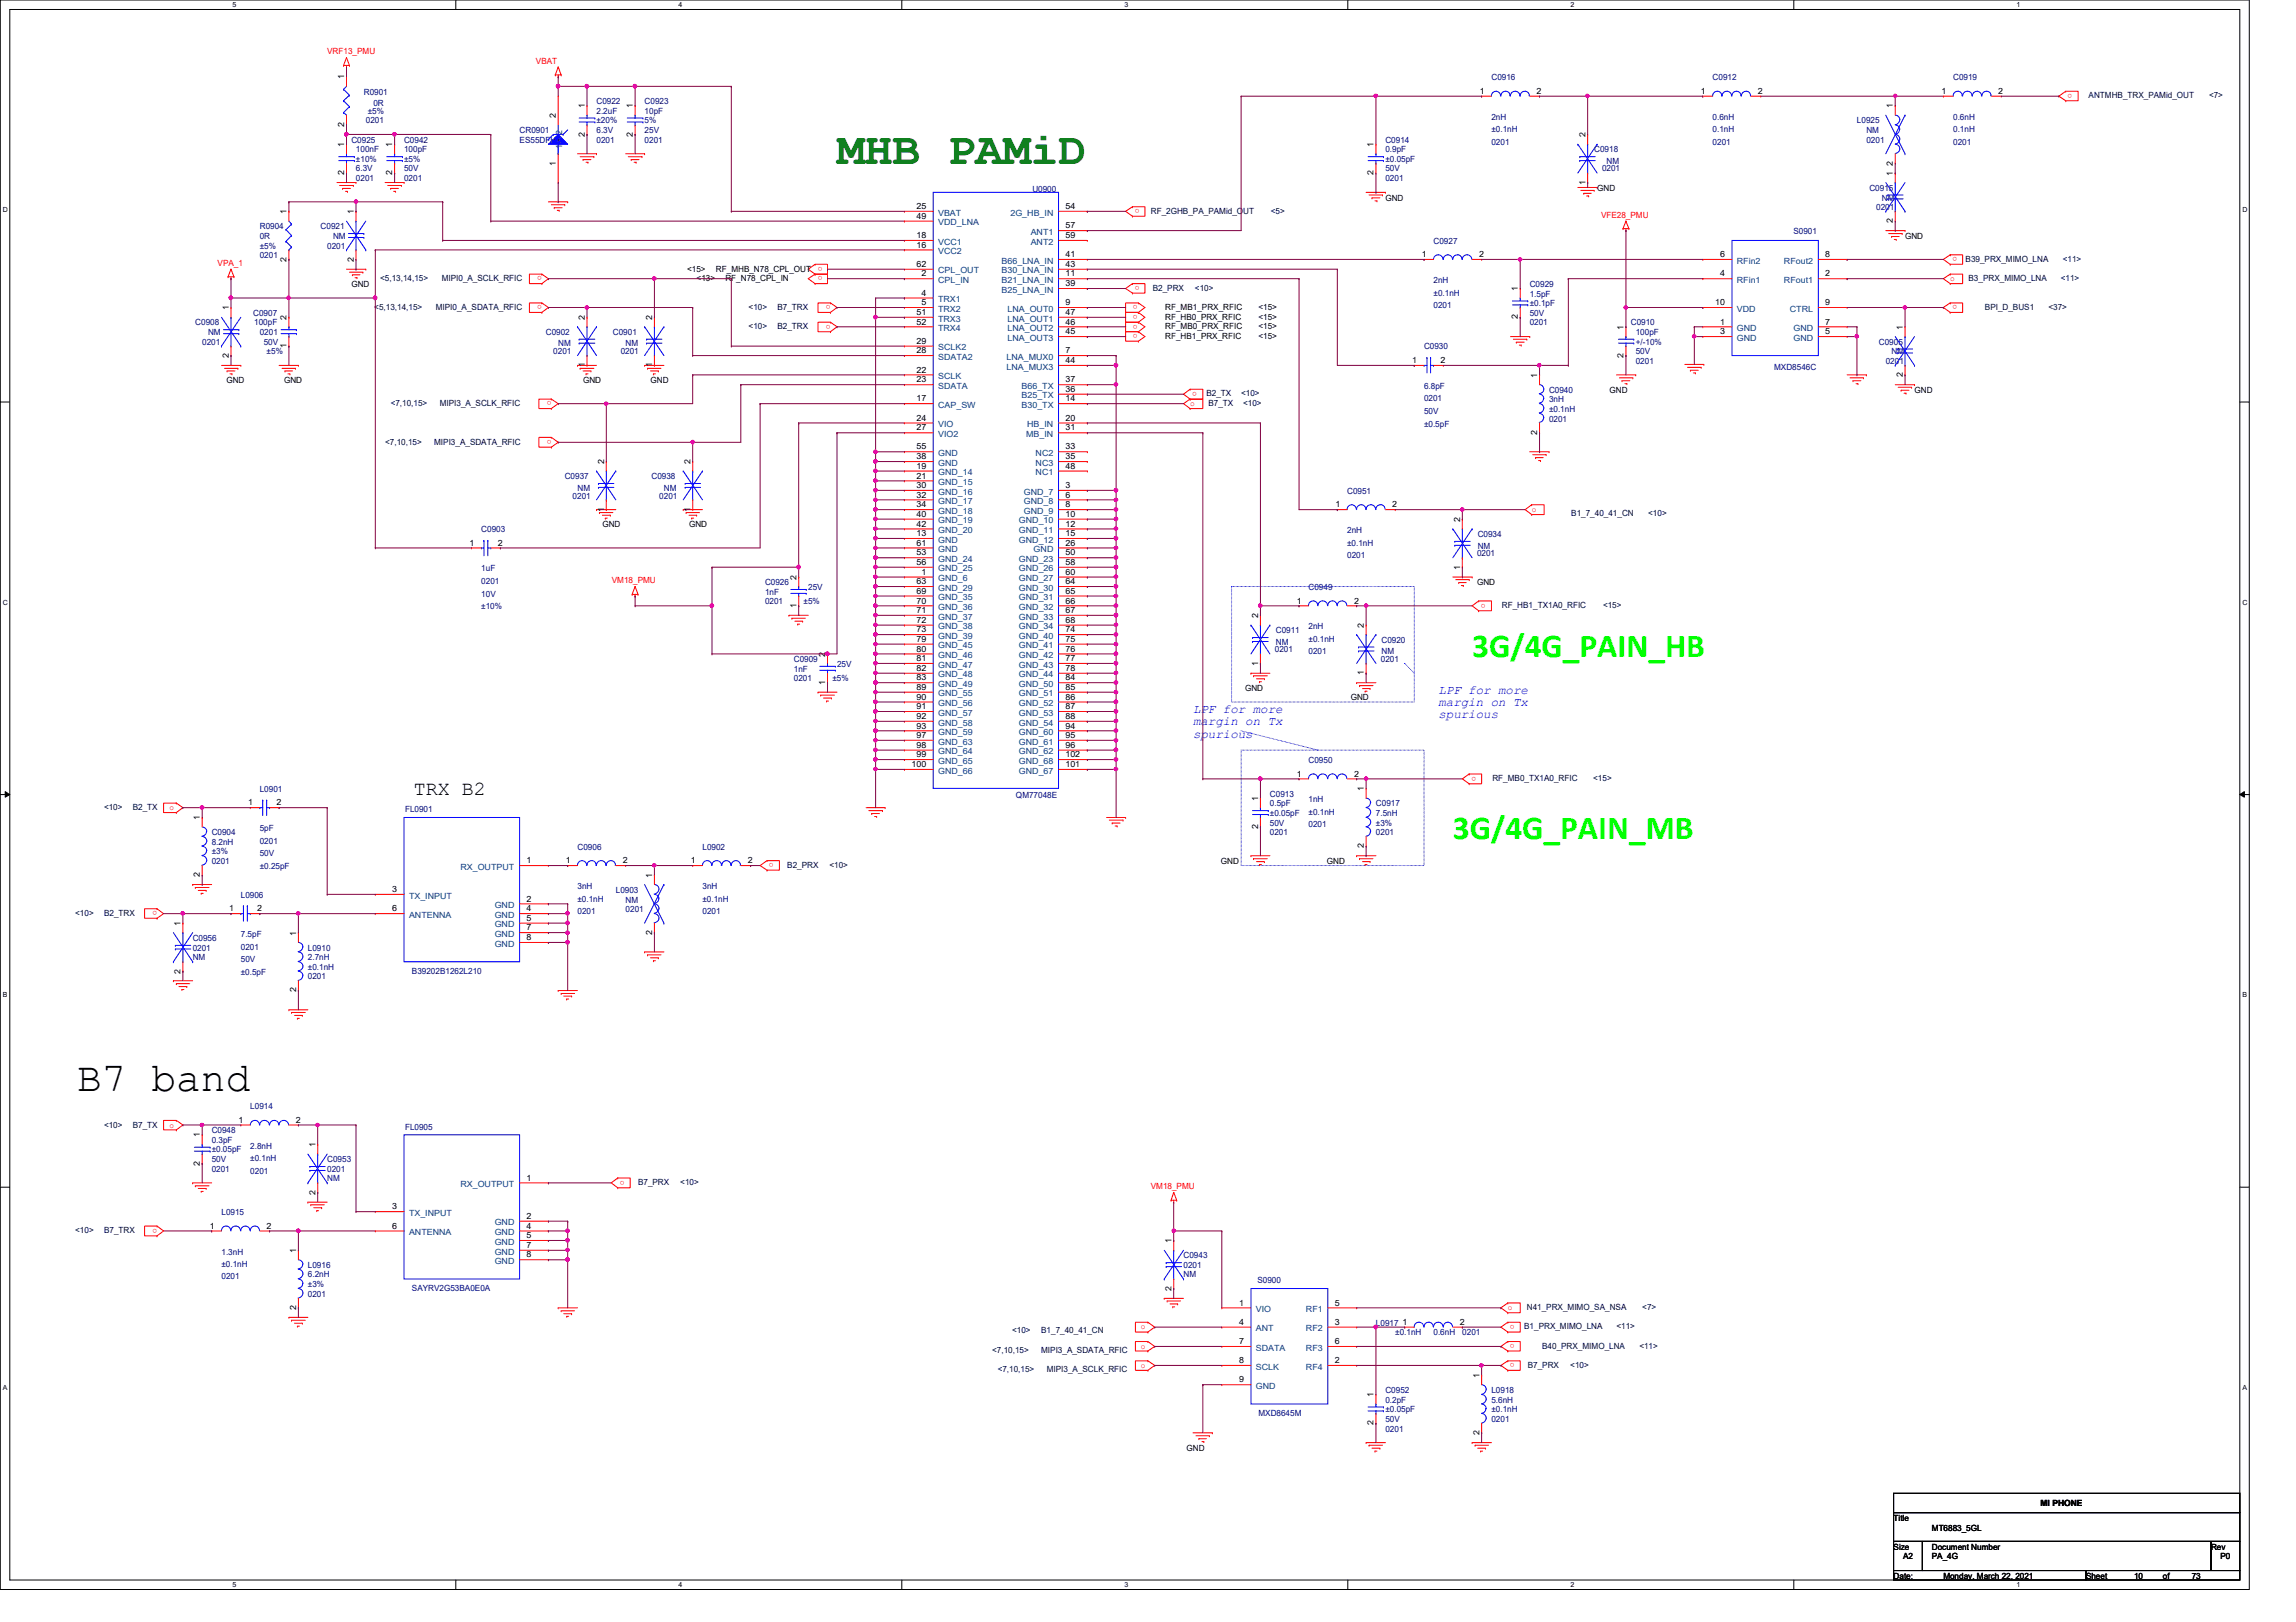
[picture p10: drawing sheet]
<svg xmlns="http://www.w3.org/2000/svg" width="297mm" height="210mm" viewBox="0 0 297 210" stroke-linecap="round" stroke-linejoin="round" font-family="sans-serif">
<defs><g id="words">
<text font-size="6" fill="#008000" x="108.3" y="21.2">MHB PAMiD</text>
<text font-size="5.3" x="10" y="141.2">B7 band</text>
<g font-size="4.3" fill="#0f0">
<text x="190.5" y="85">3G/4G_PAIN_HB</text>
<text x="188" y="108.6">3G/4G_PAIN_MB</text>
</g>
<text font-size="2.6" x="53.5" y="102.9">TRX B2</text>
<g font-size="1.6" fill="#00f">
<text x="186.1" y="89.7">LPF for more</text>
<text x="154.3" y="92.2">LPF for more</text>
<text x="154.3" y="93.9">margin on Tx</text>
<text x="154.3" y="95.5">spurious</text>
<text x="186.1" y="91.4">margin on Tx</text>
<text x="186.1" y="93">spurious</text>
</g>
<g font-size="1.1" fill="#f00">
<text x="42.3" y="7">VRF13_PMU</text>
<text x="69.3" y="8.3">VBAT</text>
<text x="268.1" y="12.1" transform="rotate(180 268.1 12.1)">o</text>
<text x="147.4" y="27.1" transform="rotate(180 147.4 27.1)">o</text>
<text x="207.1" y="28.2">VFE28_PMU</text>
<text x="28.1" y="34.4">VPA_1</text>
<text x="70.1" y="35.8" transform="rotate(180 70.1 35.8)">o</text>
<text x="106.4" y="34.5" transform="rotate(180 106.4 34.5)">o</text>
<text x="106.4" y="35.8" transform="rotate(180 106.4 35.8)">o</text>
<text x="253.2" y="33.3" transform="rotate(180 253.2 33.3)">o</text>
<text x="70.1" y="39.5" transform="rotate(180 70.1 39.5)">o</text>
<text x="107.4" y="42" transform="rotate(180 107.4 42)">o</text>
<text x="107.4" y="39.5" transform="rotate(180 107.4 39.5)">o</text>
<text x="147.1" y="39.5" transform="rotate(180 147.1 39.5)">o</text>
<text x="147.1" y="40.8" transform="rotate(180 147.1 40.8)">o</text>
<text x="147.1" y="42" transform="rotate(180 147.1 42)">o</text>
<text x="147.4" y="37" transform="rotate(180 147.4 37)">o</text>
<text x="252.3" y="36.4">o</text>
<text x="253.2" y="39.5" transform="rotate(180 253.2 39.5)">o</text>
<text x="147.1" y="43.2" transform="rotate(180 147.1 43.2)">o</text>
<text x="71.3" y="51.9" transform="rotate(180 71.3 51.9)">o</text>
<text x="154" y="52.6">o</text>
<text x="154.9" y="50.7" transform="rotate(180 154.9 50.7)">o</text>
<text x="71.3" y="56.9" transform="rotate(180 71.3 56.9)">o</text>
<text x="198.2" y="66.3">o</text>
<text x="79.2" y="75.5">VM18_PMU</text>
<text x="192.2" y="78.1" transform="rotate(180 192.2 78.1)">o</text>
<text x="191" y="100.5" transform="rotate(180 191 100.5)">o</text>
<text x="21.9" y="104.9">o</text>
<text x="100.1" y="111.7" transform="rotate(180 100.1 111.7)">o</text>
<text x="20.3" y="117.9" transform="rotate(180 20.3 117.9)">o</text>
<text x="21.9" y="145.9">o</text>
<text x="80.8" y="152.8" transform="rotate(180 80.8 152.8)">o</text>
<text x="148.9" y="153.9">VM18_PMU</text>
<text x="20.3" y="159" transform="rotate(180 20.3 159)">o</text>
<text x="147.6" y="172">o</text>
<text x="195.1" y="169.5">o</text>
<text x="195.9" y="171.4" transform="rotate(180 195.9 171.4)">o</text>
<text x="195.9" y="173.9" transform="rotate(180 195.9 173.9)">o</text>
<text x="147.6" y="174.5">o</text>
<text x="147.6" y="177">o</text>
<text x="195.9" y="176.4" transform="rotate(180 195.9 176.4)">o</text>
</g>
<g font-size="1.1">
<text x="44.5" y="10.3" transform="rotate(-90 44.5 10.3)">1</text>
<text x="44.5" y="16.4" transform="rotate(-90 44.5 16.4)">2</text>
<text x="71.9" y="15.3" transform="rotate(-90 71.9 15.3)">2</text>
<text x="75.6" y="17.7" transform="rotate(-90 75.6 17.7)">2</text>
<text x="75.6" y="14" transform="rotate(-90 75.6 14)">1</text>
<text x="81.9" y="17.7" transform="rotate(-90 81.9 17.7)">2</text>
<text x="81.9" y="14" transform="rotate(-90 81.9 14)">1</text>
<text x="191.4" y="12.1">1</text>
<text x="198.8" y="12.1">2</text>
<text x="205.1" y="17.8" transform="rotate(-90 205.1 17.8)">2</text>
<text x="220" y="12.1">1</text>
<text x="227.4" y="12.1">2</text>
<text x="244.9" y="14" transform="rotate(-90 244.9 14)">1</text>
<text x="251.2" y="12.1">1</text>
<text x="258.5" y="12.1">2</text>
<text x="44.5" y="22.6" transform="rotate(-90 44.5 22.6)">2</text>
<text x="44.5" y="19" transform="rotate(-90 44.5 19)">1</text>
<text x="50.8" y="22.6" transform="rotate(-90 50.8 22.6)">2</text>
<text x="50.8" y="19" transform="rotate(-90 50.8 19)">1</text>
<text x="71.9" y="21.4" transform="rotate(-90 71.9 21.4)">1</text>
<text x="177.7" y="22.6" transform="rotate(-90 177.7 22.6)">2</text>
<text x="177.7" y="19" transform="rotate(-90 177.7 19)">1</text>
<text x="205.1" y="23.9" transform="rotate(-90 205.1 23.9)">1</text>
<text x="244.9" y="22.7" transform="rotate(-90 244.9 22.7)">1</text>
<text x="244.9" y="21.4" transform="rotate(-90 244.9 21.4)">2</text>
<text x="37.1" y="27.7" transform="rotate(-90 37.1 27.7)">1</text>
<text x="45.8" y="27.7" transform="rotate(-90 45.8 27.7)">1</text>
<text x="118.6" y="27.1">25</text>
<text x="118.6" y="28.3">49</text>
<text x="137.8" y="27.1">54</text>
<text x="137.8" y="29.5">57</text>
<text x="179.2" y="26">GND</text>
<text x="206.6" y="24.7">GND</text>
<text x="244.9" y="28.9" transform="rotate(-90 244.9 28.9)">2</text>
<text x="37.1" y="33.9" transform="rotate(-90 37.1 33.9)">2</text>
<text x="45.8" y="33.9" transform="rotate(-90 45.8 33.9)">2</text>
<text x="88.9" y="35.1">&lt;15&gt;</text>
<text x="92.6" y="35.1">RF_MHB_N78_CPL_OUT</text>
<text x="118.6" y="32">16</text>
<text x="118.6" y="30.8">18</text>
<text x="118.6" y="34.5">62</text>
<text x="119.2" y="35.8">2</text>
<text x="137.8" y="35.8">11</text>
<text x="137.8" y="33.3">41</text>
<text x="137.8" y="34.5">43</text>
<text x="137.8" y="30.8">59</text>
<text x="183.9" y="33.3">1</text>
<text x="191.3" y="33.3">2</text>
<text x="222.5" y="35.8">4</text>
<text x="222.5" y="33.3">6</text>
<text x="236.1" y="35.8">2</text>
<text x="236.1" y="33.3">8</text>
<text x="246.5" y="30.9">GND</text>
<text x="29.6" y="40.2" transform="rotate(-90 29.6 40.2)">1</text>
<text x="37.1" y="41.4" transform="rotate(-90 37.1 41.4)">2</text>
<text x="45.5" y="37.1">GND</text>
<text x="75.6" y="41.4" transform="rotate(-90 75.6 41.4)">2</text>
<text x="84.4" y="41.4" transform="rotate(-90 84.4 41.4)">2</text>
<text x="90.1" y="36.4">&lt;13&gt;</text>
<text x="93.8" y="36.4">RF_N78_CPL_IN</text>
<text x="118.6" y="40.8">51</text>
<text x="118.6" y="42">52</text>
<text x="119.2" y="38.3">4</text>
<text x="119.2" y="39.5">5</text>
<text x="137.8" y="39.5">9</text>
<text x="137.8" y="37">39</text>
<text x="137.8" y="40.8">47</text>
<text x="137.8" y="42">46</text>
<text x="150.7" y="40.1">RF_MB1_PRX_RFIC</text>
<text x="150.7" y="41.4">RF_HB0_PRX_RFIC</text>
<text x="162.8" y="41.4">&lt;15&gt;</text>
<text x="162.8" y="40.1">&lt;15&gt;</text>
<text x="196.4" y="41.3" transform="rotate(-90 196.4 41.3)">2</text>
<text x="196.4" y="37.7" transform="rotate(-90 196.4 37.7)">1</text>
<text x="221.9" y="39.5">10</text>
<text x="222.5" y="42">1</text>
<text x="236.1" y="42">7</text>
<text x="236.1" y="39.5">9</text>
<text x="29.6" y="46.3" transform="rotate(-90 29.6 46.3)">2</text>
<text x="37.1" y="45.1" transform="rotate(-90 37.1 45.1)">1</text>
<text x="75.6" y="47.5" transform="rotate(-90 75.6 47.5)">1</text>
<text x="84.4" y="47.5" transform="rotate(-90 84.4 47.5)">1</text>
<text x="118.6" y="45.7">28</text>
<text x="118.6" y="44.5">29</text>
<text x="137.8" y="45.7">7</text>
<text x="137.8" y="43.3">45</text>
<text x="137.8" y="47">44</text>
<text x="150.7" y="42.6">RF_MB0_PRX_RFIC</text>
<text x="150.7" y="43.9">RF_HB1_PRX_RFIC</text>
<text x="162.8" y="43.9">&lt;15&gt;</text>
<text x="162.8" y="42.6">&lt;15&gt;</text>
<text x="182.7" y="47">1</text>
<text x="186.3" y="47">2</text>
<text x="210.1" y="46.3" transform="rotate(-90 210.1 46.3)">2</text>
<text x="210.1" y="42.7" transform="rotate(-90 210.1 42.7)">1</text>
<text x="222.5" y="43.3">3</text>
<text x="236.1" y="43.3">5</text>
<text x="246.2" y="42.7" transform="rotate(-90 246.2 42.7)">1</text>
<text x="29.3" y="49.6">GND</text>
<text x="36.7" y="49.6">GND</text>
<text x="75.4" y="49.6">GND</text>
<text x="84.2" y="49.6">GND</text>
<text x="118.6" y="48.2">22</text>
<text x="118.6" y="49.5">23</text>
<text x="118.6" y="51.9">17</text>
<text x="137.8" y="51.9">14</text>
<text x="137.8" y="50.7">36</text>
<text x="137.8" y="49.5">37</text>
<text x="198.9" y="48.9" transform="rotate(-90 198.9 48.9)">1</text>
<text x="208.2" y="50.8">GND</text>
<text x="246.2" y="48.8" transform="rotate(-90 246.2 48.8)">2</text>
<text x="247.7" y="50.8">GND</text>
<text x="118.6" y="54.4">24</text>
<text x="118.6" y="55.7">27</text>
<text x="118.6" y="58.2">55</text>
<text x="118.6" y="59.4">38</text>
<text x="137.8" y="54.4">20</text>
<text x="137.8" y="55.7">31</text>
<text x="137.8" y="58.2">33</text>
<text x="137.8" y="59.4">35</text>
<text x="198.9" y="56.3" transform="rotate(-90 198.9 56.3)">2</text>
<text x="78.1" y="60.1" transform="rotate(-90 78.1 60.1)">2</text>
<text x="89.3" y="60.1" transform="rotate(-90 89.3 60.1)">2</text>
<text x="118.6" y="60.7">19</text>
<text x="118.6" y="61.9">21</text>
<text x="118.6" y="63.2">30</text>
<text x="118.6" y="64.4">32</text>
<text x="118.6" y="65.7">34</text>
<text x="137.8" y="60.7">48</text>
<text x="137.8" y="63.2">3</text>
<text x="137.8" y="64.4">6</text>
<text x="137.8" y="65.7">8</text>
<text x="172.8" y="65.7">1</text>
<text x="180.1" y="65.7">2</text>
<text x="60.7" y="70.6">1</text>
<text x="64.4" y="70.6">2</text>
<text x="77.9" y="68.2">GND</text>
<text x="78.1" y="66.2" transform="rotate(-90 78.1 66.2)">1</text>
<text x="89.2" y="68.2">GND</text>
<text x="89.3" y="66.2" transform="rotate(-90 89.3 66.2)">1</text>
<text x="118.6" y="69.4">13</text>
<text x="118.6" y="70.6">61</text>
<text x="118.6" y="66.9">40</text>
<text x="118.6" y="68.2">42</text>
<text x="118.6" y="71.9">53</text>
<text x="137.8" y="70.6">26</text>
<text x="137.8" y="66.9">10</text>
<text x="137.8" y="68.2">12</text>
<text x="137.8" y="69.4">15</text>
<text x="137.8" y="71.9">50</text>
<text x="188.9" y="67.6" transform="rotate(-90 188.9 67.6)">2</text>
<text x="103" y="75" transform="rotate(-90 103 75)">2</text>
<text x="118.6" y="73.1">56</text>
<text x="118.6" y="75.6">63</text>
<text x="118.6" y="76.8">69</text>
<text x="119.2" y="74.4">1</text>
<text x="137.8" y="73.1">58</text>
<text x="137.8" y="74.4">60</text>
<text x="137.8" y="75.6">64</text>
<text x="137.8" y="76.8">65</text>
<text x="188.9" y="73.7" transform="rotate(-90 188.9 73.7)">1</text>
<text x="191.1" y="75.7">GND</text>
<text x="103" y="78.7" transform="rotate(-90 103 78.7)">1</text>
<text x="118.6" y="78.1">70</text>
<text x="118.6" y="79.3">71</text>
<text x="118.6" y="80.6">72</text>
<text x="118.6" y="81.8">73</text>
<text x="118.6" y="83.1">79</text>
<text x="137.8" y="78.1">66</text>
<text x="137.8" y="79.3">67</text>
<text x="137.8" y="80.6">68</text>
<text x="137.8" y="81.8">74</text>
<text x="137.8" y="83.1">75</text>
<text x="162.8" y="80" transform="rotate(-90 162.8 80)">2</text>
<text x="167.8" y="78.1">1</text>
<text x="175.2" y="78.1">2</text>
<text x="176.4" y="81.2" transform="rotate(-90 176.4 81.2)">2</text>
<text x="106.8" y="88.6" transform="rotate(-90 106.8 88.6)">1</text>
<text x="106.8" y="85" transform="rotate(-90 106.8 85)">2</text>
<text x="118.6" y="84.3">80</text>
<text x="118.6" y="85.6">81</text>
<text x="118.6" y="86.8">82</text>
<text x="118.6" y="88.1">83</text>
<text x="118.6" y="89.3">89</text>
<text x="137.8" y="84.3">76</text>
<text x="137.8" y="85.6">77</text>
<text x="137.8" y="86.8">78</text>
<text x="137.8" y="88.1">84</text>
<text x="137.8" y="89.3">85</text>
<text x="161.1" y="89.4">GND</text>
<text x="162.8" y="86.1" transform="rotate(-90 162.8 86.1)">1</text>
<text x="176.4" y="87.4" transform="rotate(-90 176.4 87.4)">1</text>
<text x="118.6" y="90.6">90</text>
<text x="118.6" y="91.8">91</text>
<text x="118.6" y="93">92</text>
<text x="118.6" y="94.3">93</text>
<text x="118.6" y="95.5">97</text>
<text x="137.8" y="90.6">86</text>
<text x="137.8" y="91.8">87</text>
<text x="137.8" y="93">88</text>
<text x="137.8" y="94.3">94</text>
<text x="137.8" y="95.5">95</text>
<text x="174.7" y="90.6">GND</text>
<text x="117.9" y="99.3">100</text>
<text x="118.6" y="96.8">98</text>
<text x="118.6" y="98">99</text>
<text x="137.8" y="96.8">96</text>
<text x="137.8" y="99.3">101</text>
<text x="137.8" y="98">102</text>
<text x="167.8" y="100.5">1</text>
<text x="175.2" y="100.5">2</text>
<text x="25.9" y="106.1" transform="rotate(-90 25.9 106.1)">1</text>
<text x="32.1" y="104.2">1</text>
<text x="35.8" y="104.2">2</text>
<text x="162.8" y="107.3" transform="rotate(-90 162.8 107.3)">2</text>
<text x="162.8" y="103.6" transform="rotate(-90 162.8 103.6)">1</text>
<text x="176.4" y="102.4" transform="rotate(-90 176.4 102.4)">1</text>
<text x="25.9" y="113.5" transform="rotate(-90 25.9 113.5)">2</text>
<text x="68.1" y="111.7">1</text>
<text x="73.2" y="111.7">1</text>
<text x="80.6" y="111.7">2</text>
<text x="84.4" y="113.6" transform="rotate(-90 84.4 113.6)">1</text>
<text x="89.4" y="111.7">1</text>
<text x="96.7" y="111.7">2</text>
<text x="157.9" y="111.8">GND</text>
<text x="171.7" y="111.8">GND</text>
<text x="176.4" y="109.8" transform="rotate(-90 176.4 109.8)">2</text>
<text x="23.4" y="119.8" transform="rotate(-90 23.4 119.8)">1</text>
<text x="29.6" y="117.9">1</text>
<text x="33.3" y="117.9">2</text>
<text x="50.8" y="115.4">3</text>
<text x="50.8" y="117.9">6</text>
<text x="68.1" y="116.7">2</text>
<text x="68.1" y="117.9">4</text>
<text x="68.1" y="119.2">5</text>
<text x="23.4" y="126" transform="rotate(-90 23.4 126)">2</text>
<text x="38.3" y="121.1" transform="rotate(-90 38.3 121.1)">1</text>
<text x="68.1" y="120.4">7</text>
<text x="68.1" y="121.7">8</text>
<text x="84.4" y="121" transform="rotate(-90 84.4 121)">2</text>
<text x="38.3" y="128.4" transform="rotate(-90 38.3 128.4)">2</text>
<text x="25.9" y="147.2" transform="rotate(-90 25.9 147.2)">1</text>
<text x="30.9" y="145.3">1</text>
<text x="38.3" y="145.3">2</text>
<text x="40.8" y="148.5" transform="rotate(-90 40.8 148.5)">1</text>
<text x="25.9" y="150.9" transform="rotate(-90 25.9 150.9)">2</text>
<text x="40.8" y="154.6" transform="rotate(-90 40.8 154.6)">2</text>
<text x="68.1" y="152.8">1</text>
<text x="27.1" y="159">1</text>
<text x="34.5" y="159">2</text>
<text x="50.8" y="156.5">3</text>
<text x="50.8" y="159">6</text>
<text x="68.1" y="157.7">2</text>
<text x="68.1" y="159">4</text>
<text x="68.1" y="160.2">5</text>
<text x="68.1" y="161.5">7</text>
<text x="151.6" y="160.9" transform="rotate(-90 151.6 160.9)">1</text>
<text x="38.3" y="162.1" transform="rotate(-90 38.3 162.1)">1</text>
<text x="68.1" y="162.7">8</text>
<text x="151.6" y="167" transform="rotate(-90 151.6 167)">2</text>
<text x="38.3" y="169.5" transform="rotate(-90 38.3 169.5)">2</text>
<text x="160.3" y="169">1</text>
<text x="160.3" y="171.4">4</text>
<text x="160.3" y="173.9">7</text>
<text x="172.7" y="171.4">3</text>
<text x="172.7" y="169">5</text>
<text x="172.7" y="173.9">6</text>
<text x="181.4" y="171.4">1</text>
<text x="188.8" y="171.4">2</text>
<text x="160.3" y="176.4">8</text>
<text x="160.3" y="178.9">9</text>
<text x="172.7" y="176.4">2</text>
<text x="191.4" y="178.3" transform="rotate(-90 191.4 178.3)">1</text>
<text x="177.7" y="184.4" transform="rotate(-90 177.7 184.4)">2</text>
<text x="177.7" y="180.8" transform="rotate(-90 177.7 180.8)">1</text>
<text x="191.4" y="185.7" transform="rotate(-90 191.4 185.7)">2</text>
<text x="153.5" y="187.7">GND</text>
<text x="245" y="196.8">Title</text>
<text x="264" y="194.9">MI PHONE</text>
<text x="245" y="200.5">Size</text>
<text x="246.2" y="201.8">A2</text>
<text x="249.9" y="200.5">Document Number</text>
<text x="249.9" y="201.8">PA_4G</text>
<text x="249.9" y="198.1">MT6883_5GL</text>
<text x="286" y="200.5">Rev</text>
<text x="287.3" y="201.8">P0</text>
<text x="245" y="204.3">Date:</text>
<text x="251.4" y="204.3">Monday, March 22, 2021</text>
<text x="269.9" y="204.3">Sheet</text>
<text x="276.1" y="204.3">10</text>
<text x="279.8" y="204.3">of</text>
<text x="283.5" y="204.3">73</text>
</g>
<g font-size="1.1" fill="#000080">
<text x="193" y="10.4">C0916</text>
<text x="221.6" y="10.4">C0912</text>
<text x="252.7" y="10.4">C0919</text>
<text x="47.1" y="12.2">R0901</text>
<text x="47.3" y="16">0201</text>
<text x="47.6" y="14.7">±5%</text>
<text x="48.3" y="13.7">0R</text>
<text x="67.2" y="17.2">CR0901</text>
<text x="77.2" y="13.5">C0922</text>
<text x="77.2" y="14.7">2.2uF</text>
<text x="77.2" y="17.2">6.3V</text>
<text x="77.2" y="16">±20%</text>
<text x="83.4" y="13.5">C0923</text>
<text x="83.4" y="14.7">10pF</text>
<text x="83.4" y="17.2">25V</text>
<text x="83.4" y="16">5%</text>
<text x="193" y="15.5">2nH</text>
<text x="193" y="17.1">±0.1nH</text>
<text x="221.6" y="15.5">0.6nH</text>
<text x="221.6" y="17.1">0.1nH</text>
<text x="240.2" y="16">L0925</text>
<text x="241.5" y="17.2">NM</text>
<text x="252.7" y="15.5">0.6nH</text>
<text x="252.7" y="17.1">0.1nH</text>
<text x="45.5" y="18.5">C0925</text>
<text x="46.1" y="19.7">100nF</text>
<text x="46.1" y="23.5">0201</text>
<text x="46.1" y="22.2">6.3V</text>
<text x="46.1" y="21">±10%</text>
<text x="52.3" y="18.5">C0942</text>
<text x="52.3" y="19.7">100pF</text>
<text x="52.3" y="23.5">0201</text>
<text x="52.3" y="22.2">50V</text>
<text x="52.3" y="21">±5%</text>
<text x="67.2" y="18.5">ES55DFHX</text>
<text x="77.2" y="18.5">0201</text>
<text x="83.4" y="18.5">0201</text>
<text x="179.2" y="18.5">C0914</text>
<text x="179.2" y="19.7">0.9pF</text>
<text x="179.2" y="23.5">0201</text>
<text x="179.2" y="22.2">50V</text>
<text x="179.2" y="21">±0.05pF</text>
<text x="193" y="18.7">0201</text>
<text x="206.2" y="19.7">C0918</text>
<text x="207.3" y="22.2">0201</text>
<text x="207.9" y="21.2">NM</text>
<text x="221.6" y="18.7">0201</text>
<text x="241.5" y="18.5">0201</text>
<text x="252.7" y="18.7">0201</text>
<text x="33.6" y="29.7">R0904</text>
<text x="41.5" y="29.7">C0921</text>
<text x="133.6" y="24.8">U0900</text>
<text x="241.8" y="24.7">C0915</text>
<text x="242.7" y="27.2">0201</text>
<text x="243.5" y="26">NM</text>
<text x="33.6" y="30.9">0R</text>
<text x="33.6" y="32.2">±5%</text>
<text x="33.6" y="33.4">0201</text>
<text x="42.3" y="32.2">0201</text>
<text x="43.1" y="30.9">NM</text>
<text x="185.5" y="31.5">C0927</text>
<text x="232" y="30.3">S0901</text>
<text x="32.8" y="40.9">C0907</text>
<text x="185.5" y="36.6">2nH</text>
<text x="185.5" y="38.3">±0.1nH</text>
<text x="185.5" y="39.9">0201</text>
<text x="197.9" y="37.1">C0929</text>
<text x="197.9" y="38.4">1.5pF</text>
<text x="197.9" y="40.9">50V</text>
<text x="197.9" y="39.6">±0.1pF</text>
<text x="25.3" y="42.1">C0908</text>
<text x="26.2" y="44.6">0201</text>
<text x="26.9" y="43.3">NM</text>
<text x="32.9" y="42.1">100pF</text>
<text x="33.6" y="43.3">0201</text>
<text x="34.1" y="44.6">50V</text>
<text x="34.5" y="45.8">±5%</text>
<text x="70.6" y="43.3">C0902</text>
<text x="71.6" y="45.8">0201</text>
<text x="72.2" y="44.8">NM</text>
<text x="79.3" y="43.3">C0901</text>
<text x="80.3" y="45.8">0201</text>
<text x="80.9" y="44.8">NM</text>
<text x="184.2" y="45.2">C0930</text>
<text x="197.9" y="42.1">0201</text>
<text x="211" y="42.1">C0910</text>
<text x="211.6" y="43.3">100pF</text>
<text x="211.6" y="47.1">0201</text>
<text x="211.6" y="45.8">50V</text>
<text x="211.6" y="44.6">+/-10%</text>
<text x="229.5" y="47.8">MXD8546C</text>
<text x="243.1" y="44.6">C0905</text>
<text x="244" y="47.1">0201</text>
<text x="244.7" y="45.8">NM</text>
<text x="184.2" y="50.3">6.8pF</text>
<text x="184.2" y="51.9">0201</text>
<text x="184.2" y="53.6">50V</text>
<text x="200.4" y="50.8">C0940</text>
<text x="200.4" y="52.1">3nH</text>
<text x="200.4" y="53.3">±0.1nH</text>
<text x="184.2" y="55.2">±0.5pF</text>
<text x="200.4" y="54.6">0201</text>
<text x="73.1" y="62">C0937</text>
<text x="74.1" y="64.5">0201</text>
<text x="74.7" y="63.5">NM</text>
<text x="84.3" y="62">C0938</text>
<text x="85.3" y="64.5">0201</text>
<text x="85.9" y="63.5">NM</text>
<text x="174.3" y="63.9">C0951</text>
<text x="62.3" y="68.9">C0903</text>
<text x="174.3" y="69">2nH</text>
<text x="174.3" y="70.6">±0.1nH</text>
<text x="191.1" y="72">0201</text>
<text x="191.2" y="69.5">C0934</text>
<text x="191.2" y="71">NM</text>
<text x="62.3" y="74">1uF</text>
<text x="62.3" y="75.6">0201</text>
<text x="62.3" y="77.2">10V</text>
<text x="99" y="75.7">C0926</text>
<text x="99" y="77">1nF</text>
<text x="104.6" y="76.3">25V</text>
<text x="169.3" y="76.3">C0949</text>
<text x="174.3" y="72.2">0201</text>
<text x="62.3" y="78.8">±10%</text>
<text x="99" y="78.2">0201</text>
<text x="104" y="78.2">±5%</text>
<text x="165.1" y="82">C0911</text>
<text x="165.1" y="83.4">NM</text>
<text x="169.3" y="81.4">2nH</text>
<text x="169.3" y="83.1">±0.1nH</text>
<text x="178.7" y="83.2">C0920</text>
<text x="102.7" y="85.7">C0909</text>
<text x="102.7" y="86.9">1nF</text>
<text x="102.7" y="88.2">0201</text>
<text x="107.7" y="88.2">±5%</text>
<text x="108.3" y="86.3">25V</text>
<text x="164.9" y="84.4">0201</text>
<text x="169.3" y="84.7">0201</text>
<text x="178.6" y="85.7">0201</text>
<text x="178.7" y="84.7">NM</text>
<text x="169.3" y="98.8">C0950</text>
<text x="33.6" y="102.5">L0901</text>
<text x="33.6" y="107.6">5pF</text>
<text x="52.4" y="105.1">FL0901</text>
<text x="131.4" y="103.2">QM77048E</text>
<text x="164.3" y="103.1">C0913</text>
<text x="164.3" y="104.4">0.5pF</text>
<text x="164.3" y="106.8">50V</text>
<text x="164.3" y="105.6">±0.05pF</text>
<text x="169.3" y="103.8">1nH</text>
<text x="169.3" y="105.5">±0.1nH</text>
<text x="169.3" y="107.1">0201</text>
<text x="178" y="104.4">C0917</text>
<text x="178" y="105.6">7.5nH</text>
<text x="178" y="106.8">±3%</text>
<text x="27.4" y="108.1">C0904</text>
<text x="27.4" y="109.3">8.2nH</text>
<text x="27.4" y="110.6">±3%</text>
<text x="27.4" y="111.8">0201</text>
<text x="33.6" y="109.2">0201</text>
<text x="33.6" y="110.8">50V</text>
<text x="33.6" y="112.4">±0.25pF</text>
<text x="74.7" y="109.9">C0906</text>
<text x="90.9" y="109.9">L0902</text>
<text x="164.3" y="108.1">0201</text>
<text x="178" y="108.1">0201</text>
<text x="31.2" y="116.2">L0906</text>
<text x="74.7" y="115.1">3nH</text>
<text x="74.7" y="116.7">±0.1nH</text>
<text x="74.7" y="118.3">0201</text>
<text x="79.7" y="115.5">L0903</text>
<text x="80.9" y="116.8">NM</text>
<text x="80.9" y="118">0201</text>
<text x="90.9" y="115.1">3nH</text>
<text x="90.9" y="116.7">±0.1nH</text>
<text x="90.9" y="118.3">0201</text>
<text x="24.9" y="121.8">C0956</text>
<text x="24.9" y="124.2">NM</text>
<text x="24.9" y="123">0201</text>
<text x="31.2" y="121.3">7.5pF</text>
<text x="31.2" y="122.9">0201</text>
<text x="31.2" y="124.5">50V</text>
<text x="39.8" y="123">L0910</text>
<text x="39.8" y="124.2">2.7nH</text>
<text x="39.8" y="125.5">±0.1nH</text>
<text x="53.3" y="126">B39202B1262L210</text>
<text x="31.2" y="126.1">±0.5pF</text>
<text x="39.8" y="126.7">0201</text>
<text x="32.4" y="143.6">L0914</text>
<text x="27.4" y="146.6">C0948</text>
<text x="27.4" y="147.9">0.3pF</text>
<text x="27.4" y="149.1">±0.05pF</text>
<text x="32.4" y="148.6">2.8nH</text>
<text x="52.4" y="146.2">FL0905</text>
<text x="27.4" y="151.6">0201</text>
<text x="27.4" y="150.4">50V</text>
<text x="32.4" y="150.3">±0.1nH</text>
<text x="32.4" y="151.9">0201</text>
<text x="42.3" y="150.4">C0953</text>
<text x="42.3" y="152.9">NM</text>
<text x="42.3" y="151.6">0201</text>
<text x="28.7" y="157.2">L0915</text>
<text x="28.7" y="162.3">1.3nH</text>
<text x="28.7" y="164">±0.1nH</text>
<text x="28.7" y="165.6">0201</text>
<text x="39.8" y="164.1">L0916</text>
<text x="39.8" y="165.3">6.2nH</text>
<text x="39.8" y="166.6">±3%</text>
<text x="39.8" y="167.8">0201</text>
<text x="53.3" y="167.1">SAYRV2G53BA0E0A</text>
<text x="153.1" y="162.9">C0943</text>
<text x="153.1" y="165.3">NM</text>
<text x="153.1" y="164.1">0201</text>
<text x="162.7" y="166.1">S0900</text>
<text x="178" y="171.5">L0917</text>
<text x="180.5" y="172.8">±0.1nH</text>
<text x="185.5" y="172.8">0.6nH</text>
<text x="189.2" y="172.8">0201</text>
<text x="162.8" y="183.3">MXD8645M</text>
<text x="179.2" y="180.3">C0952</text>
<text x="179.2" y="181.5">0.2pF</text>
<text x="179.2" y="185.3">0201</text>
<text x="179.2" y="184">50V</text>
<text x="179.2" y="182.8">±0.05pF</text>
<text x="193" y="180.3">L0918</text>
<text x="193" y="181.5">5.6nH</text>
<text x="193" y="182.8">±0.1nH</text>
<text x="193" y="184">0201</text>
</g>
<g font-size="1.1" fill="#004080">
<text x="72.7" y="17.4" transform="rotate(-90 72.7 17.4)">2</text>
<text x="72.7" y="19.3" transform="rotate(-90 72.7 19.3)">1</text>
<text x="121.4" y="27.9">VBAT</text>
<text x="121.4" y="29.2">VDD_LNA</text>
<text x="130.7" y="27.9">2G_HB_IN</text>
<text x="121.4" y="32.9">VCC2</text>
<text x="121.4" y="31.7">VCC1</text>
<text x="121.4" y="35.4">CPL_OUT</text>
<text x="129.6" y="34.1">B66_LNA_IN</text>
<text x="129.6" y="35.4">B30_LNA_IN</text>
<text x="133.3" y="30.4">ANT1</text>
<text x="133.3" y="31.7">ANT2</text>
<text x="224.7" y="34.1">RFin2</text>
<text x="230.8" y="34.1">RFout2</text>
<text x="121.4" y="36.6">CPL_IN</text>
<text x="121.4" y="39.1">TRX1</text>
<text x="121.4" y="40.3">TRX2</text>
<text x="121.4" y="41.6">TRX3</text>
<text x="129.6" y="36.6">B21_LNA_IN</text>
<text x="129.6" y="37.9">B25_LNA_IN</text>
<text x="130.3" y="40.3">LNA_OUT0</text>
<text x="130.3" y="41.6">LNA_OUT1</text>
<text x="224.7" y="36.6">RFin1</text>
<text x="224.7" y="40.3">VDD</text>
<text x="230.8" y="36.6">RFout1</text>
<text x="231.6" y="40.3">CTRL</text>
<text x="121.4" y="46.6">SDATA2</text>
<text x="121.4" y="45.3">SCLK2</text>
<text x="121.4" y="42.8">TRX4</text>
<text x="130.2" y="46.6">LNA_MUX0</text>
<text x="130.2" y="47.8">LNA_MUX3</text>
<text x="130.3" y="44.1">LNA_OUT3</text>
<text x="130.3" y="42.8">LNA_OUT2</text>
<text x="224.7" y="42.8">GND</text>
<text x="224.7" y="44.1">GND</text>
<text x="232" y="44.1">GND</text>
<text x="232" y="42.8">GND</text>
<text x="121.4" y="49.1">SCLK</text>
<text x="121.4" y="50.3">SDATA</text>
<text x="121.4" y="52.8">CAP_SW</text>
<text x="132.2" y="52.8">B30_TX</text>
<text x="132.2" y="51.6">B25_TX</text>
<text x="132.2" y="50.3">B66_TX</text>
<text x="121.4" y="55.3">VIO</text>
<text x="121.4" y="56.6">VIO2</text>
<text x="121.4" y="59">GND</text>
<text x="132.8" y="56.6">MB_IN</text>
<text x="132.9" y="55.3">HB_IN</text>
<text x="134" y="59">NC2</text>
<text x="121.4" y="60.3">GND</text>
<text x="121.4" y="61.5">GND_14</text>
<text x="121.4" y="62.8">GND_15</text>
<text x="121.4" y="64">GND_16</text>
<text x="121.4" y="65.2">GND_17</text>
<text x="132.5" y="64">GND_7</text>
<text x="132.5" y="65.2">GND_8</text>
<text x="134" y="60.3">NC3</text>
<text x="134" y="61.5">NC1</text>
<text x="121.4" y="70.2">GND</text>
<text x="121.4" y="71.5">GND</text>
<text x="121.4" y="66.5">GND_18</text>
<text x="121.4" y="67.7">GND_19</text>
<text x="121.4" y="69">GND_20</text>
<text x="131.8" y="67.7">GND_10</text>
<text x="131.8" y="69">GND_11</text>
<text x="131.8" y="70.2">GND_12</text>
<text x="132.5" y="66.5">GND_9</text>
<text x="133.7" y="71.5">GND</text>
<text x="121.4" y="75.2">GND_6</text>
<text x="121.4" y="72.7">GND_24</text>
<text x="121.4" y="74">GND_25</text>
<text x="121.4" y="76.5">GND_29</text>
<text x="121.4" y="77.7">GND_35</text>
<text x="131.8" y="72.7">GND_23</text>
<text x="131.8" y="74">GND_26</text>
<text x="131.8" y="75.2">GND_27</text>
<text x="131.8" y="76.5">GND_30</text>
<text x="131.8" y="77.7">GND_31</text>
<text x="121.4" y="79">GND_36</text>
<text x="121.4" y="80.2">GND_37</text>
<text x="121.4" y="81.4">GND_38</text>
<text x="121.4" y="82.7">GND_39</text>
<text x="121.4" y="83.9">GND_45</text>
<text x="131.8" y="79">GND_32</text>
<text x="131.8" y="80.2">GND_33</text>
<text x="131.8" y="81.4">GND_34</text>
<text x="131.8" y="82.7">GND_40</text>
<text x="131.8" y="83.9">GND_41</text>
<text x="121.4" y="85.2">GND_46</text>
<text x="121.4" y="86.4">GND_47</text>
<text x="121.4" y="87.7">GND_48</text>
<text x="121.4" y="88.9">GND_49</text>
<text x="131.8" y="85.2">GND_42</text>
<text x="131.8" y="86.4">GND_43</text>
<text x="131.8" y="87.7">GND_44</text>
<text x="131.8" y="88.9">GND_50</text>
<text x="121.4" y="90.1">GND_55</text>
<text x="121.4" y="91.4">GND_56</text>
<text x="121.4" y="92.6">GND_57</text>
<text x="121.4" y="93.9">GND_58</text>
<text x="121.4" y="95.1">GND_59</text>
<text x="131.8" y="90.1">GND_51</text>
<text x="131.8" y="91.4">GND_52</text>
<text x="131.8" y="92.6">GND_53</text>
<text x="131.8" y="93.9">GND_54</text>
<text x="131.8" y="95.1">GND_60</text>
<text x="121.4" y="96.4">GND_63</text>
<text x="121.4" y="97.6">GND_64</text>
<text x="121.4" y="98.8">GND_65</text>
<text x="121.4" y="100.1">GND_66</text>
<text x="131.8" y="96.4">GND_61</text>
<text x="131.8" y="97.6">GND_62</text>
<text x="131.8" y="100.1">GND_67</text>
<text x="131.8" y="98.8">GND_68</text>
<text x="59.6" y="112.6">RX_OUTPUT</text>
<text x="52.9" y="116.3">TX_INPUT</text>
<text x="52.9" y="118.8">ANTENNA</text>
<text x="64" y="117.5">GND</text>
<text x="64" y="118.8">GND</text>
<text x="64" y="120">GND</text>
<text x="64" y="121.2">GND</text>
<text x="64" y="122.5">GND</text>
<text x="59.6" y="153.6">RX_OUTPUT</text>
<text x="52.9" y="157.4">TX_INPUT</text>
<text x="52.9" y="159.9">ANTENNA</text>
<text x="64" y="158.6">GND</text>
<text x="64" y="159.9">GND</text>
<text x="64" y="161.1">GND</text>
<text x="64" y="162.3">GND</text>
<text x="64" y="163.6">GND</text>
<text x="162.5" y="169.8">VIO</text>
<text x="162.5" y="172.3">ANT</text>
<text x="168.9" y="172.3">RF2</text>
<text x="168.9" y="169.8">RF1</text>
<text x="162.5" y="174.8">SDATA</text>
<text x="162.5" y="177.2">SCLK</text>
<text x="162.5" y="179.7">GND</text>
<text x="168.9" y="177.2">RF4</text>
<text x="168.9" y="174.8">RF3</text>
</g>
<g font-size="1.1" fill="#000040">
<text x="270.2" y="12.7">ANTMHB_TRX_PAMid_OUT</text>
<text x="285.8" y="12.7">&lt;7&gt;</text>
<text x="148.9" y="27.7">RF_2GHB_PA_PAMid_OUT</text>
<text x="164.4" y="27.7">&lt;5&gt;</text>
<text x="254.3" y="33.9">B39_PRX_MIMO_LNA</text>
<text x="266.9" y="33.9">&lt;11&gt;</text>
<text x="48.4" y="40.1">&lt;5,13,14,15&gt;</text>
<text x="49.2" y="36.4">&lt;5,13,14,15&gt;</text>
<text x="56.4" y="40.1">MIPI0_A_SDATA_RFIC</text>
<text x="57.1" y="36.4">MIPI0_A_SCLK_RFIC</text>
<text x="96.9" y="40.1">&lt;10&gt;</text>
<text x="100.6" y="40.1">B7_TRX</text>
<text x="149.1" y="37.6">B2_PRX</text>
<text x="154.6" y="37.6">&lt;10&gt;</text>
<text x="254.7" y="36.4">B3_PRX_MIMO_LNA</text>
<text x="256.8" y="40.1">BPI_D_BUS1</text>
<text x="265" y="40.1">&lt;37&gt;</text>
<text x="266.6" y="36.4">&lt;11&gt;</text>
<text x="96.9" y="42.6">&lt;10&gt;</text>
<text x="100.6" y="42.6">B2_TRX</text>
<text x="50.5" y="52.6">&lt;7,10,15&gt;</text>
<text x="56.9" y="52.6">MIPI3_A_SCLK_RFIC</text>
<text x="156.1" y="51.3">B2_TX</text>
<text x="156.3" y="52.6">B7_TX</text>
<text x="160.6" y="51.3">&lt;10&gt;</text>
<text x="160.8" y="52.6">&lt;10&gt;</text>
<text x="49.8" y="57.5">&lt;7,10,15&gt;</text>
<text x="56.2" y="57.5">MIPI3_A_SDATA_RFIC</text>
<text x="203.3" y="66.8">B1_7_40_41_CN</text>
<text x="213.2" y="66.8">&lt;10&gt;</text>
<text x="194.3" y="78.7">RF_HB1_TX1A0_RFIC</text>
<text x="207.4" y="78.7">&lt;15&gt;</text>
<text x="193.1" y="101.1">RF_MB0_TX1A0_RFIC</text>
<text x="206.1" y="101.1">&lt;15&gt;</text>
<text x="13.5" y="104.9">&lt;10&gt;</text>
<text x="17.2" y="104.9">B2_TX</text>
<text x="101.9" y="112.3">B2_PRX</text>
<text x="107.3" y="112.3">&lt;10&gt;</text>
<text x="9.7" y="118.5">&lt;10&gt;</text>
<text x="13.5" y="118.5">B2_TRX</text>
<text x="13.5" y="145.9">&lt;10&gt;</text>
<text x="17.2" y="145.9">B7_TX</text>
<text x="82.5" y="153.4">B7_PRX</text>
<text x="88" y="153.4">&lt;10&gt;</text>
<text x="9.7" y="159.6">&lt;10&gt;</text>
<text x="13.5" y="159.6">B7_TRX</text>
<text x="130.9" y="172.6">&lt;10&gt;</text>
<text x="134.7" y="172.6">B1_7_40_41_CN</text>
<text x="197.2" y="172">B1_PRX_MIMO_LNA</text>
<text x="197.5" y="169.5">N41_PRX_MIMO_SA_NSA</text>
<text x="209.1" y="172">&lt;11&gt;</text>
<text x="212.5" y="169.5">&lt;7&gt;</text>
<text x="128.4" y="175">&lt;7,10,15&gt;</text>
<text x="129.1" y="177.5">&lt;7,10,15&gt;</text>
<text x="134.7" y="175">MIPI3_A_SDATA_RFIC</text>
<text x="135.4" y="177.5">MIPI3_A_SCLK_RFIC</text>
<text x="197.7" y="177">B7_PRX</text>
<text x="199.5" y="174.5">B40_PRX_MIMO_LNA</text>
<text x="203.2" y="177">&lt;10&gt;</text>
<text x="212.1" y="174.5">&lt;11&gt;</text>
</g>
<g font-size=".9">
<text x="30.1" y=".9">5</text>
<text x="87.8" y=".9">4</text>
<text x="145.5" y=".9">3</text>
<text x="203.2" y=".9">2</text>
<text x="260.9" y=".9">1</text>
<text x=".4" y="27.4">D</text>
<text x="290.1" y="27.4">D</text>
<text x=".4" y="78.2">C</text>
<text x="290.1" y="78.2">C</text>
<text x=".4" y="129">B</text>
<text x="290.1" y="129">B</text>
<text x=".4" y="179.8">A</text>
<text x="290.1" y="179.8">A</text>
<text x="30.1" y="205.4">5</text>
<text x="87.8" y="205.4">4</text>
<text x="145.5" y="205.4">3</text>
<text x="203.2" y="205.4">2</text>
<text x="260.9" y="205.4">1</text>
</g>
</g></defs>
<path d="M0 0h291v205.7h-291zM1.3 1.2h288.5v203.3h-288.5z" fill="none" stroke="#000" stroke-width=".13"/>
<g fill="#fff">
<path d="M30.1 .1h.5v1h-.5z"/>
<path d="M30.1 204.6h.5v1h-.5z"/>
</g>
<path d="M59 0v1.2M59 204.5v1.2" fill="none" stroke="#000" stroke-width=".13"/>
<g fill="#fff">
<path d="M87.8 .1h.5v1h-.5z"/>
<path d="M87.8 204.6h.5v1h-.5z"/>
</g>
<path d="M116.7 0v1.2M116.7 204.5v1.2" fill="none" stroke="#000" stroke-width=".13"/>
<g fill="#fff">
<path d="M145.5 .1h.5v1h-.5z"/>
<path d="M145.5 204.6h.5v1h-.5z"/>
</g>
<path d="M174.4 0v1.2M174.4 204.5v1.2" fill="none" stroke="#000" stroke-width=".13"/>
<g fill="#fff">
<path d="M203.2 .1h.5v1h-.5z"/>
<path d="M203.2 204.6h.5v1h-.5z"/>
</g>
<path d="M232.1 0v1.2M232.1 204.5v1.2" fill="none" stroke="#000" stroke-width=".13"/>
<g fill="#fff">
<path d="M260.9 .1h.5v1h-.5z"/>
<path d="M260.9 204.6h.5v1h-.5z"/>
<path d="M.4 26.6h.6v1h-.6z"/>
<path d="M290.1 26.6h.6v1h-.6z"/>
<path d="M.4 77.4h.6v1h-.6z"/>
<path d="M290.1 77.4h.6v1h-.6z"/>
</g>
<path d="M0 52h1.3M289.8 52h1.2" fill="none" stroke="#000" stroke-width=".13"/>
<g fill="#fff">
<path d="M.4 128.2h.6v1h-.6z"/>
<path d="M290.1 128.2h.6v1h-.6z"/>
</g>
<path d="M0 102.8h1.3M.7 102.4l.6 .4-.6 .4zM289.8 102.8l.6-.4v.8zM289.8 102.8h1.2" fill="none" stroke="#000" stroke-width=".13"/>
<path d="M.7 102.4l.6 .4-.6 .4zM289.8 102.8l.6-.4v.8z" fill="#000"/>
<g fill="#fff">
<path d="M.4 179h.5v1h-.5z"/>
<path d="M290.1 179h.6v1h-.6z"/>
</g>
<path d="M0 153.6h1.3M289.8 153.6h1.2M245 193.3h44.8v2.4h-44.8zM245 195.7h44.8v3.8h-44.8zM245 199.5h3.7v3.7h-3.7zM248.7 199.5h37.3v3.7h-37.3zM286 199.5h3.8v3.7h-3.8zM245 203.2h24.9v1.3h-24.9zM269.9 203.2h19.9v1.3h-19.9z" fill="none" stroke="#000" stroke-width=".13"/>
<g fill="none" stroke="#00f" stroke-width=".13">
<path d="M51.1 19.9h.1M51.1 19.9v.4M50 20.3h2.1M50 20.8h2.1M51.1 21.1h.1M51.1 20.8v.3M52.1 20.3h.1M52.1 20.8h.1M159.3 75.9h23.7v14.9h-23.7zM160.6 97.1h23.6v14.9h-23.6zM160.6 94.6l9.9 2.5M170.5 97.1h.1"/>
<path d="M181.7 85.9h.1M181.7 85.9l1.3 1.2M170.5 100.8a.59 .59 0 0 0-.6-.6 .59 .59 0 0 0-.6 .6M171.7 100.8a.61 .61 0 0 0-.6-.6 .61 .61 0 0 0-.6 .6M173 100.8a.59 .59 0 0 0-.6-.6 .59 .59 0 0 0-.6 .6M174.2 100.8a.61 .61 0 0 0-.6-.6 .61 .61 0 0 0-.6 .6M176.7 103.3a.59 .59 0 0 1 .6 .4 .59 .59 0 0 1-.3 .7l-.3 .1M176.7 104.5a.61 .61 0 0 1 .6 .6 .61 .61 0 0 1-.6 .6M176.7 105.8a.59 .59 0 0 1 .6 .6 .59 .59 0 0 1-.6 .6M176.7 107a.59 .59 0 0 1 .6 .6 .59 .59 0 0 1-.6 .6M32.4 145.6a.59 .59 0 0 1 .6-.6 .59 .59 0 0 1 .6 .6M33.6 145.6a.61 .61 0 0 1 .6-.6 .61 .61 0 0 1 .6 .6"/>
<path d="M34.9 145.6a.59 .59 0 0 1 .6-.6 .59 .59 0 0 1 .6 .6M36.1 145.6a.61 .61 0 0 1 .6-.6 .61 .61 0 0 1 .6 .6M38.6 163a.58 .58 0 0 1 .6 .5 .58 .58 0 0 1-.4 .6l-.2 .1M38.6 164.3a.61 .61 0 0 1 .6 .6 .61 .61 0 0 1-.6 .6M38.6 165.5a.58 .58 0 0 1 .6 .5 .58 .58 0 0 1-.4 .6l-.2 .1M38.6 166.8a.61 .61 0 0 1 .6 .6 .61 .61 0 0 1-.6 .6"/>
</g>
<g fill="none" stroke="#f00" stroke-width=".13">
<path d="M44.4 8.5h.1M44.4 8.5h.8M44.8 8.7h.1M44.8 7.5h.1M44.8 8.5v.2M44.8 7.5l.4 1M44.8 7.5l-.4 1M45.2 8.5h.1M51.1 18.7h.1M51.1 18.7v1.2M71.8 9.7h.1M71.8 9.7h.8"/>
<path d="M72.2 9.9h.1M72.2 8.7h.1M72.2 9.7v.2M72.2 8.7l.4 1M72.2 8.7l-.4 1M72.6 9.7h.1M74.7 19.9h2.5M77.2 19.9h.1M80.9 19.9h2.5M83.4 19.9h.1M267.2 13h.1M267.2 11.8h.1"/>
<path d="M267.2 11.8h1.7v1.2h-1.7M267.2 11.8l-.8 .6 .8 .6M29.5 35.8h.1M29.5 35.8h.8M29.9 36.1h.1M29.9 34.8h.1M29.9 35.8v.3M29.9 34.8l.4 1M29.9 34.8l-.4 1M30.3 35.8h.1M43.6 23.6h2.5M43.9 24h1.8"/>
<path d="M44.3 24.4h.1M44.3 24.4h1M44.7 24.8h.3M44.8 34.8h2.5M45 24.8h.1M45.2 35.2h1.7M45.6 35.6h.1M45.6 35.6h1M45.7 24h.1M45.9 35.9h.3M46.1 23.6h.1M46.2 35.9h.1"/>
<path d="M46.9 35.2h.1M47.3 34.8h.1M49.8 23.6h2.5M50.2 24h1.7M50.5 24.4h.1M50.5 24.4h1.1M50.9 24.8h.3M51.1 22.4h.1M51.1 21.1v1.3M51.2 24.8h.1M51.9 24h.1M52.3 23.6h.1"/>
<path d="M70.1 39.2h.1M70.1 39.2h-1.6v1.2h1.6M70.1 36.7h.1M70.1 35.5h.1M70.1 35.5h-1.6v1.2h1.6M70.1 39.2l.8 .6-.8 .6M70.1 35.5l.8 .6-.8 .6M70.9 26.1h2.5M71.3 26.5h1.8M71.7 26.9h.1M71.7 26.9h1M72.1 27.2h.2"/>
<path d="M72.3 27.2h.1M73.1 26.5h.1M73.4 26.1h.1M75.1 20.3h1.7M75.4 20.7h.1M75.4 20.7h1.1M75.8 21h.3M76.1 21h.1M76.8 20.3h.1M81.3 20.3h1.8M81.7 20.7h.1M81.7 20.7h1"/>
<path d="M82 21h.3M82.3 21h.1M83.1 20.3h.1M105.4 35.5h.1M105.4 34.2h.1M105.4 34.2h1.7v1.3h-1.7M105.4 36.7h.1M105.4 35.5h1.7v1.2h-1.7M105.4 34.2l-.8 .6 .8 .7M105.4 35.5l-.8 .6 .8 .6M107.4 39.2h.1M107.4 39.2h-1.6v1.2h1.6"/>
<path d="M107.4 39.2l.9 .6-.9 .6M146.5 28h.1M146.5 26.8h.1M146.5 26.8h1.6v1.2h-1.6M146.5 37.9h.1M146.5 36.7h.1M146.5 36.7h1.6v1.2h-1.6M146.5 26.8l-.9 .5 .9 .7M146.5 36.7l-.9 .6 .9 .6M147.3 39.2h.1M147.3 39.2h-1.7v1.2h1.7M147.3 39.2l.8 .6-.8 .6"/>
<path d="M176.7 24.9h2.5M177.1 25.2h1.8M177.5 25.6h.1M177.5 25.6h1M177.9 26h.2M178.1 26h.1M178.9 25.2h.1M179.2 24.9h.1M204.1 24.3h2.5M204.5 24.6h1.7M204.9 25h.1M204.9 25h1"/>
<path d="M205.3 25.4h.2M205.5 25.4h.1M206.2 24.6h.1M206.6 24.3h.1M210 29.6h.1M210 29.6h.7M210.4 29.8h.1M210.4 28.6h.1M210.4 29.6v.2M210.4 28.6l.3 1M210.4 28.6l-.4 1M210.7 29.6h.1"/>
<path d="M244 29.8h2.5M244.3 30.2h1.8M244.7 30.6h.1M244.7 30.6h1M245.1 31h.2M245.3 31h.1M246.1 30.2h.1M246.5 29.8h.1M252.3 34.2h.1M252.3 33h.1M252.3 33h1.6v1.2h-1.6M252.3 35.5h.1"/>
<path d="M252.3 36.7h.1M252.3 35.5h1.6v1.2h-1.6M252.3 39.2h.1M252.3 39.2h1.6v1.2h-1.6M252.3 33l-.9 .6 .9 .6M252.3 35.5l-.9 .6 .9 .6M252.3 39.2l-.9 .6 .9 .6M28.7 47.3h2.5M29 47.7h1.8M29.4 48h.1M29.4 48h1M29.8 48.4h.2"/>
<path d="M30 48.4h.1M30.8 47.7h.1M31.2 47.3h.1M36.1 47.3h2.5M36.5 47.7h1.7M36.9 48h.1M36.9 48h.9M37.3 48.4h.2M37.5 48.4h.1M38.2 47.7h.1M38.6 47.3h.1M70.1 40.4h.1"/>
<path d="M71.3 52.9h.1M71.3 51.6h.1M71.3 51.6h-1.6v1.3h1.6M71.3 57.9h.1M71.3 56.6h.1M71.3 56.6h-1.6v1.3h1.6M71.3 51.6l.9 .6-.9 .7M71.3 56.6l.9 .6-.9 .7M74.7 47.3h.1M74.7 47.3h2.5M75.1 47.7h.1M75.1 47.7h1.7"/>
<path d="M75.4 48h1.1M75.8 48.4h.1M75.8 48.4h.3M76.5 48h.1M83.4 47.3h.1M83.4 47.3h2.5M83.8 47.7h.1M83.8 47.7h1.7M84.2 48h1M84.5 48.4h.1M84.5 48.4h.3M85.2 48h.1"/>
<path d="M107.4 42.9h.1M107.4 41.7h.1M107.4 41.7h-1.6v1.2h1.6M107.4 40.4h.1M107.4 41.7l.9 .6-.9 .6M147.3 40.4h.1M147.3 41.7h.1M147.3 40.4h-1.7v1.3h1.7M147.3 42.9h.1M147.3 41.7h-1.7v1.2h1.7M147.3 44.2h.1M147.3 42.9h-1.7v1.3h1.7"/>
<path d="M147.3 40.4l.8 .7-.8 .6M147.3 41.7l.8 .6-.8 .6M147.3 42.9l.8 .7-.8 .6M154 51.6h.1M154 50.4h.1M154 50.4h1.6v1.2h-1.6M154 52.9h.1M154 51.6h1.6v1.3h-1.6M154 50.4l-.9 .6 .9 .6M154 51.6l-.9 .6 .9 .7M195.4 43.6h2.5M195.8 43.9h1.7"/>
<path d="M196.2 44.3h.1M196.2 44.3h1M196.6 44.7h.2M196.8 44.7h.1M197.5 43.9h.1M197.9 43.6h.1M197.9 58.5h2.5M198.3 58.8h1.7M198.7 59.2h.1M198.7 59.2h.9M199 59.6h.3M199.3 59.6h.1"/>
<path d="M200 58.8h.1M200.4 58.5h.1M209.1 48.5h2.5M209.5 48.9h1.7M209.8 49.3h.1M209.8 49.3h1.1M210.2 49.7h.3M210.5 49.7h.1M211.2 48.9h.1M211.6 48.5h.1M218 47.2h2.4M218.3 47.5h1.8"/>
<path d="M218.7 47.9h.1M218.7 47.9h1M219.1 48.3h.2M219.3 48.3h.1M220.1 47.5h.1M220.4 47.2h.1M239 48.5h2.5M239.3 48.9h1.8M239.7 49.3h.1M239.7 49.3h1M240.1 49.7h.3M240.4 49.7h.1"/>
<path d="M241.1 48.9h.1M241.5 48.5h.1M245.2 49.8h2.5M245.6 50.1h1.7M246 50.5h.1M246 50.5h1M246.3 50.9h.3M246.6 50.9h.1M247.3 50.1h.1M247.7 49.8h.1M252.3 40.4h.1M77.2 66h.1"/>
<path d="M77.2 66h2.5M77.6 66.3h.1M77.6 66.3h1.7M77.9 66.7h1M78.3 67.1h.1M78.3 67.1h.3M78.9 66.7h.1M81.8 76.9h.1M81.8 76.9h.7M82.2 77.1h.1M82.2 75.9h.1M82.2 76.9v.2"/>
<path d="M82.2 75.9l.3 1M82.2 75.9l-.4 1M82.5 76.9h.1M88.4 66h.1M88.4 66h2.5M88.8 66.3h.1M88.8 66.3h1.7M89.2 66.7h.9M89.5 67.1h.1M89.5 67.1h.2M90.1 66.7h.1M102.1 79.6h.1"/>
<path d="M102.1 79.6h2.5M188 74.7h2.5M188.3 75h1.8M188.7 75.4h.1M188.7 75.4h1M189.1 75.8h.2M189.3 75.8h.1M190.1 75h.1M190.5 74.7h.1M191.3 79h.1M191.3 77.8h.1M191.3 77.8h1.7v1.2h-1.7"/>
<path d="M191.3 77.8l-.8 .6 .8 .6M198.2 65.3h.1M198.2 66.6h.1M198.2 65.3h1.6v1.3h-1.6M198.2 65.3l-.9 .7 .9 .6M102.4 80h.1M102.4 80h1.8M102.8 80.4h1M103.2 80.8h.1M103.2 80.8h.3M103.8 80.4h.1M105.8 89.6h.1"/>
<path d="M105.8 89.6h2.5M106.2 90h.1M106.2 90h1.7M106.5 90.3h1.1M106.9 90.7h.1M106.9 90.7h.3M107.6 90.3h.1M161.8 87.1h.1M161.8 87.1h2.5M162.2 87.5h.1M162.2 87.5h1.8M162.6 87.8h1"/>
<path d="M162.9 88.2h.1M162.9 88.2h.3M163.6 87.8h.1M175.5 88.3h.1M175.5 88.3h2.5M175.9 88.7h.1M175.9 88.7h1.7M176.3 89.1h.9M176.6 89.5h.1M176.6 89.5h.3M177.2 89.1h.1M20.3 118.8h.1"/>
<path d="M20.3 117.6h.1M20.3 117.6h-1.6v1.2h1.6M20.3 117.6l.9 .6-.9 .6M22.8 103.9h.1M22.8 105.2h.1M22.8 103.9h-1.6v1.3h1.6M22.8 103.9l.9 .6-.9 .7M24.9 114.5h.1M24.9 114.5h2.5M25.3 114.9h.1M25.3 114.9h1.7M25.7 115.2h1"/>
<path d="M26 115.6h.1M26 115.6h.3M26.7 115.2h.1M99.2 112.6h.1M99.2 111.4h.1M99.2 111.4h1.6v1.2h-1.6M99.2 111.4l-.9 .6 .9 .6M112.1 104.5h2.4M112.4 104.9h1.8M112.8 105.3h.1M112.8 105.3h1M113.2 105.7h.2"/>
<path d="M113.4 105.7h.1M114.2 104.9h.1M114.5 104.5h.1M143.2 105.8h2.4M143.5 106.1h1.8M143.9 106.5h.1M143.9 106.5h1M144.3 106.9h.2M144.5 106.9h.1M145.3 106.1h.1M145.6 105.8h.1M161.8 110.7h.1"/>
<path d="M161.8 110.7h2.5M162.2 111.1h.1M162.2 111.1h1.8M162.6 111.5h1M162.9 111.9h.1M162.9 111.9h.3M163.6 111.5h.1M168.1 100.8h.1M168.1 100.8h1.2M174.3 100.8h1.2M175.5 110.7h.1M175.5 100.8h.1"/>
<path d="M175.5 110.7h2.5M175.9 111.1h.1M175.9 111.1h1.7M176.3 111.5h.9M176.6 111.9h.1M176.6 111.9h.3M176.7 102h.1M176.7 109.5h.1M176.7 102v1.3M176.7 108.2v1.3M177.2 111.5h.1M190.1 101.4h.1"/>
<path d="M190.1 100.2h.1M190.1 100.2h1.6v1.2h-1.6M190.1 100.2l-.9 .6 .9 .6M22.4 126.9h.1M22.4 126.9h2.5M22.8 127.3h.1M22.8 127.3h1.8M23.2 127.7h1M23.5 128.1h.1M23.5 128.1h.3M24.2 127.7h.1M37.4 130.7h.1"/>
<path d="M37.4 130.7h2.4M37.7 131h.1M37.7 131h1.8M38.1 131.4h1M38.5 131.8h.1M38.5 131.8h.2M39.1 131.4h.1M72.2 128.2h.1M72.2 128.2h2.5M72.6 128.6h.1M72.6 128.6h1.7M72.9 128.9h1.1"/>
<path d="M73.3 129.3h.1M73.3 129.3h.3M74 128.9h.1M83.4 123.2h.1M83.4 123.2h2.5M83.8 123.6h.1M83.8 123.6h1.7M84.2 124h1M84.5 124.3h.1M84.5 124.3h.3M85.2 124h.1M20.3 159.9h.1"/>
<path d="M20.3 158.7h.1M20.3 158.7h-1.6v1.2h1.6M20.3 158.7l.9 .6-.9 .6M22.8 145h.1M22.8 146.2h.1M22.8 145h-1.6v1.2h1.6M22.8 145l.9 .6-.9 .6M24.9 153.1h.1M24.9 153.1h2.5M25.3 153.5h.1M25.3 153.5h1.7M25.7 153.8h1"/>
<path d="M26 154.2h.1M26 154.2h.3M26.7 153.8h.1M31.2 145.6h.1M31.2 145.6h1.2M37.4 145.6h1.2M38.6 145.6h.1M39.8 155.6h.1M39.8 155.6h2.5M40.2 155.9h.1M40.2 155.9h1.7M40.6 156.3h1"/>
<path d="M41 156.7h.1M41 156.7h.2M41.6 156.3h.1M79.9 153.7h.1M79.9 152.4h.1M79.9 152.4h1.6v1.3h-1.6M79.9 152.4l-.8 .7 .8 .6M151.5 155.3h.1M151.5 155.3h.7M151.8 155.6h.1M151.8 154.3h.1M151.8 155.3v.3"/>
<path d="M151.8 154.3l.4 1M151.8 154.3l-.3 1M152.2 155.3h.1M37.4 170.5h.1M37.4 170.5h2.4M37.7 170.9h.1M37.7 170.9h1.8M38.1 171.2h1M38.5 171.6h.1M38.5 171.6h.2M38.6 161.8h.1M38.6 169.2h.1"/>
<path d="M38.6 161.8v1.2M38.6 168v1.2M39.1 171.2h.1M72.2 169.2h.1M72.2 169.2h2.5M72.6 169.6h.1M72.6 169.6h1.7M72.9 170h1.1M73.3 170.3h.1M73.3 170.3h.3M74 170h.1M148.5 173.6h.1"/>
<path d="M148.5 174.8h.1M148.5 173.6h-1.6v1.2h1.6M148.5 176.1h.1M148.5 177.3h.1M148.5 176.1h-1.6v1.2h1.6M148.5 171.1h.1M148.5 172.4h.1M148.5 171.1h-1.6v1.3h1.6M148.5 173.6l.9 .6-.9 .6M148.5 176.1l.9 .6-.9 .6M148.5 171.1l.9 .6-.9 .7M150.6 168h.1"/>
<path d="M150.6 168h2.5M151 168.4h.1M151 168.4h1.7M151.4 168.7h1M151.7 169.1h.1M151.7 169.1h.3M152.4 168.7h.1M195.1 168.6h.1M195.1 169.9h.1M195.1 168.6h1.6v1.3h-1.6M195.1 172.4h.1M195.1 171.1h.1"/>
<path d="M195.1 171.1h1.6v1.3h-1.6M195.1 174.8h.1M195.1 173.6h.1M195.1 173.6h1.6v1.2h-1.6M195.1 177.3h.1M195.1 176.1h.1M195.1 176.1h1.6v1.2h-1.6M195.1 168.6l-.9 .6 .9 .7M195.1 171.1l-.9 .6 .9 .7M195.1 173.6l-.9 .6 .9 .6M195.1 176.1l-.9 .6 .9 .6M154.3 185.4h2.5"/>
<path d="M154.7 185.8h1.8M155.1 186.2h.1M155.1 186.2h1M155.5 186.6h.2M155.7 186.6h.1M156.5 185.8h.1M156.8 185.4h.1M176.7 186.7h.1M176.7 186.7h2.5M177.1 187h.1M177.1 187h1.8M177.5 187.4h1"/>
<path d="M177.9 187.8h.1M177.9 187.8h.2M178.5 187.4h.1M190.5 186.7h.1M190.5 186.7h2.5M190.8 187h.1M190.8 187h1.8M191.2 187.4h1M191.6 187.8h.1M191.6 187.8h.2M192.2 187.4h.1"/>
</g>
<path d="M70.9 18.7l1.3-1.3 1.2 1.3z" fill="#00f"/>
<g fill="none" stroke="#00f" stroke-width=".13">
<path d="M44.4 11.6h.1M44.4 13h.1M44.4 14.6h.1M44.4 11.6l.8 .7M44.4 13l.8 .8M44.4 14.6l.4 .3M44.8 19.9h.1M44.8 14.9h.1M44.8 19.9v.4M44.8 11.2l-.4 .4M45.2 12.3h.1M45.2 13.8h.1"/>
<path d="M45.2 12.3l-.8 .7M45.2 13.8l-.8 .8M70.9 18.7l1.3-1.3 1.2 1.3zM70.9 18h.1M71.6 17.4h.1M71.6 17.4h1.3M71.6 17.4l-.7 .6M72.2 17.4h.1M72.2 19.9h.1M72.2 16.2v1.2M72.2 18.7v1.2M72.9 17.4h.1"/>
<path d="M73.4 16.8l-.5 .6M74.9 15.3h2.1M74.9 15.8h2.1M75.9 14.9h.1M75.9 16.2h.1M75.9 14.9v.4M75.9 15.8v.4M77 15.3h.1M77 15.8h.1M81.1 15.3h2.1M81.1 15.8h2.1M82.2 14.9h.1"/>
<path d="M82.2 16.2h.1M82.2 14.9v.4M82.2 15.8v.4M83.2 15.3h.1M83.2 15.8h.1M178 19.9h.1M178 19.9v.4M194.1 12.4a.57 .57 0 0 0-.6-.6 .57 .57 0 0 0-.5 .6M195.3 12.4a.57 .57 0 0 0-.6-.6 .57 .57 0 0 0-.5 .6M196.6 12.4a.59 .59 0 0 0-.6-.6 .59 .59 0 0 0-.6 .6M197.8 12.4a.57 .57 0 0 0-.6-.6 .57 .57 0 0 0-.5 .6M204.1 18.7h.1"/>
<path d="M204.1 18.7l2.5 3.7M205.4 18.7h.1M205.4 18.7v1.6M206.6 18.7h.1M206.6 18.7l-2.5 3.7M222.7 12.4a.57 .57 0 0 0-.6-.6 .57 .57 0 0 0-.5 .6M224 12.4a.59 .59 0 0 0-.6-.6 .59 .59 0 0 0-.6 .6M225.2 12.4a.57 .57 0 0 0-.6-.6 .57 .57 0 0 0-.5 .6M226.4 12.4a.57 .57 0 0 0-.6-.6 .57 .57 0 0 0-.5 .6M244 14.9l2.5 5M245.2 14.9a.61 .61 0 0 1 .6 .6 .61 .61 0 0 1-.6 .6M245.2 16.2a.59 .59 0 0 1 .6 .4 .59 .59 0 0 1-.3 .7l-.3 .1"/>
<path d="M245.2 17.4a.61 .61 0 0 1 .6 .6 .61 .61 0 0 1-.6 .6M245.2 18.7a.59 .59 0 0 1 .6 .6 .59 .59 0 0 1-.6 .6M246.5 14.9h.1M246.5 19.9h.1M246.5 14.9l-2.5 5M253.8 12.4a.57 .57 0 0 0-.6-.6 .57 .57 0 0 0-.5 .6M255.1 12.4a.59 .59 0 0 0-.6-.6 .59 .59 0 0 0-.6 .6M256.3 12.4a.57 .57 0 0 0-.6-.6 .57 .57 0 0 0-.5 .6M257.6 12.4a.57 .57 0 0 0-.6-.6 .57 .57 0 0 0-.6 .6M37 29.7h.1M37 31.2h.1M37 29.7l.7 .8"/>
<path d="M37 31.2l.7 .8M37.4 32.3h.1M37.4 28.6l.3 .4M37.7 29h.1M37.7 30.5h.1M37.7 32h.1M37.7 29l-.7 .7M37.7 30.5l-.7 .7M37.7 32l-.3 .3M43.8 20.8h2M43.8 20.3h2M44.8 32.3h.1"/>
<path d="M44.8 21.1h.1M44.8 28.6l2.5 3.7M44.8 20.8v.3M45.1 30.2h2M45.1 30.7h2M45.8 20.3h.1M45.8 20.8h.1M46.1 28.6h.1M46.1 32.3h.1M46.1 28.6v1.6M46.1 30.7v1.6M47.1 30.2h.1"/>
<path d="M47.1 30.7h.1M47.3 32.3h.1M47.3 28.6l-2.5 3.7M120.7 24.9h16.2v77.1h-16.2zM177 20.8h2M177 20.3h2M178 21.1h.1M178 20.8v.3M179 20.3h.1M179 20.8h.1M185.5 33.6a.61 .61 0 0 1 .6-.6 .61 .61 0 0 1 .6 .6M186.7 33.6a.59 .59 0 0 1 .6-.6 .59 .59 0 0 1 .6 .6"/>
<path d="M188 33.6a.59 .59 0 0 1 .5-.6 .59 .59 0 0 1 .6 .6M189.2 33.6a.61 .61 0 0 1 .6-.6 .61 .61 0 0 1 .6 .6M195.7 38.9h2M195.7 39.5h2M196.7 38.6h.1M196.7 39.8h.1M196.7 38.6v.3M196.7 39.5v.3M197.7 38.9h.1M197.7 39.5h.1M204.4 20.8h.1M204.4 20.3h.1"/>
<path d="M204.4 20.8h2M204.4 20.3h2M205.4 22.4h.1M205.4 20.8v1.6M224.1 31.1h11.1v14.9h-11.1zM244 27.3h.1M244 23.6l2.5 3.7M244.2 25.2h.1M244.2 25.7h.1M244.2 25.2h2M244.2 25.7h2M245.2 23.6h.1"/>
<path d="M245.2 27.3h.1M245.2 23.6v1.6M245.2 25.7v1.6M246.5 27.3h.1M246.5 23.6l-2.5 3.7M28.7 44.8h.1M28.7 41.1l2.5 3.7M28.9 42.7h2M28.9 43.2h2M29.9 41.1h.1M29.9 44.8h.1M29.9 41.1v1.6"/>
<path d="M29.9 43.2v1.6M30.9 42.7h.1M30.9 43.2h.1M31.2 44.8h.1M31.2 41.1l-2.5 3.7M36.4 42.7h2M36.4 43.2h2M37.4 43.6h.1M37.4 42.3h.1M37.4 42.3v.4M37.4 43.2v.4M38.4 43.2h.1"/>
<path d="M38.4 42.7h.1M74.7 42.3h.1M74.7 42.3l2.5 3.7M74.9 44.4h.1M74.9 43.9h.1M74.9 44.4h2.1M74.9 43.9h2.1M75.9 46h.1M75.9 42.3h.1M75.9 42.3v1.6M75.9 44.4v1.6M77.2 42.3h.1"/>
<path d="M77.2 42.3l-2.5 3.7M83.4 42.3h.1M83.4 42.3l2.5 3.7M83.6 44.4h.1M83.6 43.9h.1M83.6 44.4h2M83.6 43.9h2M84.7 46h.1M84.7 42.3h.1M84.7 42.3v1.6M84.7 44.4v1.6M85.9 42.3h.1"/>
<path d="M85.9 42.3l-2.5 3.7M184.2 47.3h.1M184.2 47.3h.4M184.6 46.3h.1M184.6 46.3v2M185.1 46.3h.1M185.1 46.3v2M185.1 47.3h.4M185.5 47.3h.1M199.2 49.8a.57 .57 0 0 1 .5 .6 .57 .57 0 0 1-.6 .5M199.2 51a.57 .57 0 0 1 .5 .6 .67 .67 0 0 1-.6 .6M199.2 52.2a.59 .59 0 0 1 .5 .7 .59 .59 0 0 1-.6 .5"/>
<path d="M199.2 53.5a.57 .57 0 0 1 .5 .6 .67 .67 0 0 1-.6 .6M209.4 44.4h2M209.4 43.9h2M210.4 43.6h.1M210.4 44.8h.1M210.4 43.6v.3M210.4 44.4v.4M211.4 43.9h.1M211.4 44.4h.1M245.2 47.3h.1M245.2 43.6l2.5 3.7M245.4 45.2h.1"/>
<path d="M245.4 45.7h.1M245.4 45.2h2M245.4 45.7h2M246.5 43.6h.1M246.5 47.3h.1M246.5 43.6v1.6M246.5 45.7v1.6M247.7 47.3h.1M247.7 43.6l-2.5 3.7M62.3 70.9h.1M62.3 70.9h.3M62.6 69.9h.1"/>
<path d="M62.6 69.9v2M63.1 69.9h.1M63.1 69.9v2M63.1 70.9h.4M63.5 70.9h.1M77.2 61h.1M77.2 61l2.5 3.7M77.4 63.1h.1M77.4 62.6h.1M77.4 63.1h2M77.4 62.6h2M78.4 64.7h.1"/>
<path d="M78.4 61h.1M78.4 61v1.6M78.4 63.1v1.6M79.7 61h.1M79.7 61l-2.5 3.7M88.4 61h.1M88.4 61l2.5 3.7M88.6 63.1h.1M88.6 62.6h.1M88.6 63.1h2M88.6 62.6h2M89.6 64.7h.1"/>
<path d="M89.6 61h.1M89.6 61v1.6M89.6 63.1v1.6M90.9 61h.1M90.9 61l-2.5 3.7M102.3 76.8h2M102.3 76.3h2M103.3 77.1h.1M103.3 75.9h.1M103.3 75.9v.4M103.3 76.8v.3M104.3 76.8h.1"/>
<path d="M104.3 76.3h.1M170.5 78.4a.59 .59 0 0 0-.6-.6 .59 .59 0 0 0-.6 .6M171.7 78.4a.61 .61 0 0 0-.6-.6 .61 .61 0 0 0-.6 .6M173 78.4a.59 .59 0 0 0-.6-.6 .59 .59 0 0 0-.6 .6M174.2 78.4a.61 .61 0 0 0-.6-.6 .61 .61 0 0 0-.6 .6M175.5 65.9a.59 .59 0 0 0-.6-.6 .59 .59 0 0 0-.6 .7M176.7 65.9a.59 .59 0 0 0-.6-.6 .59 .59 0 0 0-.6 .7M178 65.9a.61 .61 0 0 0-.7-.6 .61 .61 0 0 0-.6 .7M179.2 65.9a.59 .59 0 0 0-.6-.6 .59 .59 0 0 0-.6 .7M188 68.5h.1M188 68.5l2.5 3.7M188.2 70.6h.1"/>
<path d="M188.2 70.1h.1M188.2 70.6h2M188.2 70.1h2M189.2 72.2h.1M189.2 68.5h.1M189.2 68.5v1.6M189.2 70.6v1.6M190.5 68.5h.1M190.5 68.5l-2.5 3.7M106 86.7h2.1M106 86.2h2.1M107.1 87.1h.1"/>
<path d="M107.1 85.9h.1M107.1 85.9v.3M107.1 86.7v.4M108.1 86.7h.1M108.1 86.2h.1M161.8 80.9h.1M161.8 80.9l2.5 3.7M162 83h.1M162 82.5h.1M162 83h2.1M162 82.5h2.1M163.1 84.6h.1"/>
<path d="M163.1 80.9h.1M163.1 80.9v1.6M163.1 83v1.6M164.3 80.9h.1M164.3 80.9l-2.5 3.7M175.5 82.1h.1M175.5 82.1l2.5 3.8M175.8 84.2h.1M175.8 83.7h.1M175.8 84.2h2M175.8 83.7h2M176.7 85.9h.1"/>
<path d="M176.7 82.1h.1M176.7 82.1v1.6M176.7 84.2v1.7M178 82.1h.1M178 82.1l-2.5 3.8M26.2 107a.58 .58 0 0 1 .5 .5 .58 .58 0 0 1-.3 .6l-.3 .1M26.2 108.2a.61 .61 0 0 1 .6 .7 .61 .61 0 0 1-.7 .6M26.2 109.5a.58 .58 0 0 1 .5 .5 .58 .58 0 0 1-.3 .6l-.3 .1M26.2 110.7a.61 .61 0 0 1 .6 .7 .61 .61 0 0 1-.7 .6M31.2 118.2h.1M31.2 118.2h.3M31.5 117.2h.1"/>
<path d="M31.5 117.2v2M32 117.2h.1M32 117.2v2M32 118.2h.4M32.4 118.2h.1M33.6 104.5h.1M33.6 104.5h.4M34 103.5h.1M34 103.5v2M34.5 103.5h.1M34.5 103.5v2M34.5 104.5h.4"/>
<path d="M34.9 104.5h.1M52.3 105.8h14.9v18.7h-14.9zM75.9 112a.57 .57 0 0 0-.6-.6 .57 .57 0 0 0-.6 .6M77.1 112a.57 .57 0 0 0-.6-.6 .57 .57 0 0 0-.6 .6M78.4 112a.59 .59 0 0 0-.6-.6 .59 .59 0 0 0-.6 .6M79.6 112a.57 .57 0 0 0-.6-.6 .57 .57 0 0 0-.6 .6M83.4 114.5l2.5 5M84.7 114.5a.61 .61 0 0 1 .6 .6 .61 .61 0 0 1-.7 .6M84.7 115.7a.58 .58 0 0 1 .5 .5 .58 .58 0 0 1-.3 .7h-.3M84.7 117a.61 .61 0 0 1 .6 .6 .61 .61 0 0 1-.7 .6M84.7 118.2a.59 .59 0 0 1 .6 .7 .59 .59 0 0 1-.7 .5M85.9 114.5h.1"/>
<path d="M85.9 119.5h.1M85.9 114.5l-2.5 5M92 112a.57 .57 0 0 0-.6-.6 .57 .57 0 0 0-.5 .6M93.3 112a.59 .59 0 0 0-.6-.6 .59 .59 0 0 0-.6 .6M94.5 112a.57 .57 0 0 0-.6-.6 .57 .57 0 0 0-.5 .6M95.8 112a.57 .57 0 0 0-.6-.6 .57 .57 0 0 0-.6 .6M162 104.9h2.1M162 105.4h2.1M163.1 104.5h.1M163.1 105.8h.1M163.1 104.5v.4M163.1 105.4v.4"/>
<path d="M164.1 104.9h.1M164.1 105.4h.1M22.4 124.5h.1M22.4 120.7l2.5 3.8M22.7 122.3h.1M22.7 122.8h.1M22.7 122.3h2M22.7 122.8h2M23.7 120.7h.1M23.7 124.5h.1M23.7 120.7v1.6M23.7 122.8v1.7"/>
<path d="M24.9 124.5h.1M24.9 120.7l-2.5 3.8M38.6 122a.58 .58 0 0 1 .6 .4 .58 .58 0 0 1-.4 .7h-.2M38.6 123.2a.61 .61 0 0 1 .6 .6 .61 .61 0 0 1-.6 .6M38.6 124.5a.59 .59 0 0 1 .6 .6 .59 .59 0 0 1-.6 .5M38.6 125.7a.58 .58 0 0 1 .6 .5 .58 .58 0 0 1-.4 .6l-.2 .1M25.1 148.5h2.1M25.1 149h2.1M26.2 148.1h.1M26.2 149.4h.1M26.2 148.1v.4M26.2 149v.4"/>
<path d="M27.2 148.5h.1M27.2 149h.1M29.8 159.3a.59 .59 0 0 0-.6-.6 .59 .59 0 0 0-.5 .6M31.1 159.3a.61 .61 0 0 0-.6-.6 .61 .61 0 0 0-.6 .6M32.3 159.3a.59 .59 0 0 0-.6-.6 .59 .59 0 0 0-.5 .6M33.6 159.3a.59 .59 0 0 0-.6-.6 .59 .59 0 0 0-.6 .6M39.8 153.1h.1M39.8 149.4l2.5 3.7M40.1 151h.1M40.1 151.5h.1M40.1 151h2M40.1 151.5h2"/>
<path d="M41.1 149.4h.1M41.1 153.1h.1M41.1 149.4v1.6M41.1 151.5v1.6M42.3 153.1h.1M42.3 149.4l-2.5 3.7M52.3 146.9h14.9v18.6h-14.9zM150.6 165.5h.1M150.6 161.8l2.5 3.7M150.9 163.4h.1M150.9 163.9h.1M150.9 163.4h2"/>
<path d="M150.9 163.9h2M151.8 161.8h.1M151.8 165.5h.1M151.8 161.8v1.6M151.8 163.9v1.6M153.1 165.5h.1M153.1 161.8l-2.5 3.7M161.8 166.8h10v14.9h-10zM184.2 171.7a.61 .61 0 0 0-.6-.6 .61 .61 0 0 0-.6 .6M185.4 171.7a.59 .59 0 0 0-.6-.6 .59 .59 0 0 0-.6 .6M186.7 171.7a.61 .61 0 0 0-.6-.6 .61 .61 0 0 0-.6 .6M187.9 171.7a.59 .59 0 0 0-.6-.6 .59 .59 0 0 0-.6 .6"/>
<path d="M191.7 179.2a.61 .61 0 0 1 .6 .6 .61 .61 0 0 1-.6 .6M177 182.1h2M177 182.6h2M178 181.7h.1M178 182.9h.1M178 181.7v.4M178 182.6v.3M179 182.1h.1M179 182.6h.1M191.7 180.5a.59 .59 0 0 1 .6 .6 .59 .59 0 0 1-.6 .6M191.7 181.7a.59 .59 0 0 1 .6 .6 .59 .59 0 0 1-.6 .6M191.7 182.9a.61 .61 0 0 1 .6 .6 .61 .61 0 0 1-.6 .6"/>
</g>
<g fill="none" stroke="#f00" stroke-width=".13">
<path d="M44.8 18.7h.1M44.8 9.9h.1M44.8 16.2h.1M44.8 9.9v1.3M44.8 14.9v1.3M44.8 18.7v1.2M72.2 12.4h.1M72.2 12.4v3.8M72.2 19.9v3.7M75.9 13.7h.1M75.9 17.4h.1M75.9 13.7v1.2"/>
<path d="M75.9 16.2v1.2M82.2 13.7h.1M82.2 17.4h.1M82.2 13.7v1.2M82.2 16.2v1.2M178 18.7h.1M178 18.7v1.2M191.7 12.4h.1M191.7 12.4h1.3M197.9 12.4h1.3M199.2 12.4h.1M205.4 17.4h.1"/>
<path d="M205.4 17.4v1.3M220.3 12.4h.1M220.3 12.4h1.3M226.5 12.4h1.3M227.8 12.4h.1M245.2 13.7h.1M245.2 13.7v1.2M245.2 19.9v1.2M251.4 12.4h.1M251.4 12.4h1.3M257.6 12.4h1.3M258.9 12.4h.1"/>
<path d="M29.9 39.8h.1M29.9 39.8v1.3M37.4 27.3h.1M37.4 33.6h.1M37.4 27.3v1.3M37.4 32.3v1.3M44.8 22.4h.1M44.8 21.1v1.3M46.1 27.3h.1M46.1 33.6h.1M46.1 27.3v1.3M46.1 32.3v1.3"/>
<path d="M72.2 23.6h.1M117 36.1h.1M117 38.6h.1M117 39.8h.1M117 32.3h.1M117 31.1h.1M117 27.3h.1M117 28.6h.1M117 34.8h.1M117 36.1h3.7M117 39.8h3.7M117 38.6h3.7"/>
<path d="M117 32.3h3.7M117 31.1h3.7M117 27.3h3.7M117 34.8h3.7M117 28.6h3.7M136.9 33.6h3.8M136.9 36.1h3.8M136.9 39.8h3.8M136.9 31.1h3.8M136.9 27.3h3.8M136.9 37.3h3.8M136.9 34.8h3.8"/>
<path d="M136.9 29.8h3.8M140.7 39.8h.1M140.7 36.1h.1M140.7 37.3h.1M140.7 33.6h.1M140.7 34.8h.1M140.7 27.3h.1M140.7 29.8h.1M140.7 31.1h.1M178 22.4h.1M178 21.1v1.3M184.2 33.6h.1"/>
<path d="M184.2 33.6h1.3M190.5 33.6h1.2M191.7 33.6h.1M196.7 37.3h.1M196.7 37.3v1.3M196.7 39.8v1.3M205.4 23.6h.1M205.4 22.4v1.2M220.3 36.1h.1M220.3 33.6h.1M220.3 39.8h.1M220.3 33.6h3.8"/>
<path d="M220.3 36.1h3.8M220.3 39.8h3.8M235.2 33.6h3.8M235.2 36.1h3.8M235.2 39.8h3.8M239 36.1h.1M239 33.6h.1M239 39.8h.1M245.2 21.1h.1M245.2 22.4h.1M245.2 28.6h.1M245.2 22.4v1.2"/>
<path d="M245.2 27.3v1.3M29.9 46h.1M29.9 44.8v1.2M37.4 44.8h.1M37.4 41.1h.1M37.4 41.1v1.2M37.4 43.6v1.2M75.9 47.3h.1M75.9 41.1h.1M75.9 41.1v1.2M75.9 46v1.3M78.4 59.7h.1"/>
<path d="M78.4 59.7v1.3M84.7 47.3h.1M84.7 41.1h.1M84.7 41.1v1.2M84.7 46v1.3M89.6 59.7h.1M89.6 59.7v1.3M117 48.5h.1M117 49.8h.1M117 54.7h.1M117 56h.1M117 46h.1"/>
<path d="M117 44.8h.1M117 41.1h.1M117 42.3h.1M117 58.5h.1M117 59.7h.1M117 52.2h.1M117 42.3h3.7M117 46h3.7M117 52.2h3.7M117 54.7h3.7M117 48.5h3.7M117 49.8h3.7"/>
<path d="M117 56h3.7M117 44.8h3.7M117 58.5h3.7M117 59.7h3.7M117 41.1h3.7M136.9 42.3h3.8M136.9 43.6h3.8M136.9 47.3h3.8M136.9 46h3.8M136.9 52.2h3.8M136.9 54.7h3.8M136.9 49.8h3.8"/>
<path d="M136.9 56h3.8M136.9 58.5h3.8M136.9 59.7h3.8M136.9 51h3.8M136.9 41.1h3.8M140.7 46h.1M140.7 52.2h.1M140.7 54.7h.1M140.7 56h.1M140.7 58.5h.1M140.7 59.7h.1M140.7 51h.1"/>
<path d="M140.7 49.8h.1M140.7 43.6h.1M140.7 41.1h.1M140.7 47.3h.1M140.7 42.3h.1M183 47.3h.1M183 47.3h1.2M185.5 47.3h1.2M186.7 47.3h.1M196.7 41.1h.1M199.2 48.5h.1M199.2 56h.1"/>
<path d="M199.2 48.5v1.3M199.2 54.7v1.3M210.4 42.3h.1M210.4 46h.1M210.4 42.3v1.3M210.4 44.8v1.2M220.3 42.3h.1M220.3 43.6h.1M220.3 42.3h3.8M220.3 43.6h3.8M235.2 42.3h3.8M235.2 43.6h3.8"/>
<path d="M239 43.6h.1M239 42.3h.1M246.5 42.3h.1M246.5 48.5h.1M246.5 42.3v1.3M246.5 47.3v1.2M61 70.9h.1M61 70.9h1.3M63.5 70.9h1.2M64.7 70.9h.1M78.4 66h.1M78.4 64.7v1.3"/>
<path d="M89.6 66h.1M89.6 64.7v1.3M103.3 78.4h.1M103.3 74.7h.1M103.3 74.7v1.2M103.3 77.1v1.3M117 69.7h.1M117 70.9h.1M117 74.7h.1M117 61h.1M117 62.2h.1M117 63.5h.1"/>
<path d="M117 64.7h.1M117 66h.1M117 67.2h.1M117 68.5h.1M117 72.2h.1M117 73.4h.1M117 75.9h.1M117 77.1h.1M117 78.4h.1M117 79.6h.1M117 66h3.7M117 70.9h3.7"/>
<path d="M117 69.7h3.7M117 61h3.7M117 74.7h3.7M117 63.5h3.7M117 64.7h3.7M117 67.2h3.7M117 68.5h3.7M117 62.2h3.7M117 72.2h3.7M117 73.4h3.7M117 75.9h3.7M117 77.1h3.7"/>
<path d="M117 78.4h3.7M117 79.6h3.7M136.9 66h3.8M136.9 70.9h3.8M136.9 69.7h3.8M136.9 61h3.8M136.9 74.7h3.8M136.9 63.5h3.8M136.9 64.7h3.8M136.9 67.2h3.8M136.9 68.5h3.8M136.9 72.2h3.8"/>
<path d="M136.9 73.4h3.8M136.9 75.9h3.8M136.9 77.1h3.8M136.9 78.4h3.8M136.9 79.6h3.8M140.7 70.9h.1M140.7 61h.1M140.7 63.5h.1M140.7 64.7h.1M140.7 66h.1M140.7 67.2h.1M140.7 68.5h.1"/>
<path d="M140.7 69.7h.1M140.7 72.2h.1M140.7 73.4h.1M140.7 74.7h.1M140.7 75.9h.1M140.7 77.1h.1M140.7 78.4h.1M140.7 79.6h.1M163.1 79.6h.1M163.1 79.6v1.3M168.1 78.4h.1M168.1 78.4h1.2"/>
<path d="M173 66h.1M173 66h1.3M174.3 78.4h1.2M175.5 78.4h.1M179.2 66h1.3M180.5 66h.1M189.2 73.4h.1M189.2 67.2h.1M189.2 67.2v1.3M189.2 72.2v1.2M107.1 88.3h.1M107.1 84.6h.1"/>
<path d="M107.1 84.6v1.3M107.1 87.1v1.2M117 80.9h.1M117 82.1h.1M117 83.4h.1M117 84.6h.1M117 85.9h.1M117 87.1h.1M117 88.3h.1M117 89.6h.1M117 90.8h.1M117 92.1h.1"/>
<path d="M117 93.3h.1M117 94.6h.1M117 95.8h.1M117 97.1h.1M117 98.3h.1M117 99.6h.1M117 80.9h3.7M117 82.1h3.7M117 83.4h3.7M117 84.6h3.7M117 85.9h3.7M117 87.1h3.7"/>
<path d="M117 88.3h3.7M117 89.6h3.7M117 90.8h3.7M117 92.1h3.7M117 93.3h3.7M117 94.6h3.7M117 95.8h3.7M117 97.1h3.7M117 98.3h3.7M117 99.6h3.7M136.9 80.9h3.8M136.9 82.1h3.8"/>
<path d="M136.9 83.4h3.8M136.9 84.6h3.8M136.9 85.9h3.8M136.9 87.1h3.8M136.9 88.3h3.8M136.9 89.6h3.8M136.9 90.8h3.8M136.9 92.1h3.8M136.9 93.3h3.8M136.9 94.6h3.8M136.9 95.8h3.8M136.9 97.1h3.8"/>
<path d="M136.9 98.3h3.8M136.9 99.6h3.8M140.7 80.9h.1M140.7 82.1h.1M140.7 83.4h.1M140.7 84.6h.1M140.7 85.9h.1M140.7 87.1h.1M140.7 88.3h.1M140.7 89.6h.1M140.7 90.8h.1M140.7 92.1h.1"/>
<path d="M140.7 93.3h.1M140.7 94.6h.1M140.7 95.8h.1M140.7 97.1h.1M140.7 99.6h.1M140.7 98.3h.1M163.1 85.9h.1M163.1 84.6v1.3M176.7 87.1h.1M176.7 80.9h.1M176.7 80.9v1.2M176.7 85.9v1.2"/>
<path d="M23.7 119.5h.1M23.7 119.5v1.2M26.2 105.8h.1M26.2 113.2h.1M26.2 105.8v1.2M26.2 112v1.2M29.9 118.2h.1M29.9 118.2h1.3M32.4 104.5h.1M32.4 118.2h1.2M32.4 104.5h1.2M33.6 118.2h.1"/>
<path d="M34.9 104.5h1.2M36.1 104.5h.1M48.6 115.7h.1M48.6 118.2h.1M48.6 118.2h3.7M48.6 115.7h3.7M67.2 118.2h3.7M67.2 112h3.7M67.2 117h3.7M67.2 119.5h3.7M70.9 112h.1M70.9 117h.1"/>
<path d="M70.9 118.2h.1M70.9 119.5h.1M73.4 112h.1M73.4 112h1.3M79.7 112h1.2M80.9 112h.1M84.7 113.2h.1M84.7 113.2v1.3M84.7 119.5v1.2M89.6 112h.1M89.6 112h1.3M95.8 112h1.3"/>
<path d="M97.1 112h.1M163.1 103.3h.1M163.1 107h.1M163.1 103.3v1.2M163.1 105.8v1.2M23.7 125.7h.1M23.7 124.5v1.2M38.6 120.7h.1M38.6 128.2h.1M38.6 120.7v1.3M38.6 126.9v1.3M67.2 120.7h3.7"/>
<path d="M67.2 122h3.7M70.9 120.7h.1M70.9 122h.1M84.7 120.7h.1M26.2 146.9h.1M26.2 150.6h.1M26.2 146.9v1.2M26.2 149.4v1.2M27.4 159.3h.1M27.4 159.3h1.3M33.6 159.3h1.3M34.9 159.3h.1"/>
<path d="M41.1 148.1h.1M41.1 154.3h.1M41.1 148.1v1.3M41.1 153.1v1.2M48.6 156.8h.1M48.6 159.3h.1M48.6 159.3h3.7M48.6 156.8h3.7M67.2 159.3h3.7M67.2 153.1h3.7M67.2 158h3.7M70.9 153.1h.1"/>
<path d="M70.9 158h.1M70.9 159.3h.1M67.2 160.5h3.7M67.2 161.8h3.7M67.2 163h3.7M70.9 160.5h.1M70.9 161.8h.1M70.9 163h.1M151.8 160.5h.1M151.8 166.8h.1M151.8 160.5v1.3M151.8 165.5v1.3"/>
<path d="M158.1 169.2h.1M158.1 171.7h.1M158.1 174.2h.1M158.1 176.7h.1M158.1 179.2h.1M158.1 171.7h3.7M158.1 169.2h3.7M158.1 176.7h3.7M158.1 174.2h3.7M158.1 179.2h3.7M171.8 171.7h3.7M171.8 169.2h3.7"/>
<path d="M171.8 176.7h3.7M171.8 174.2h3.7M175.5 176.7h.1M175.5 171.7h.1M175.5 169.2h.1M175.5 174.2h.1M181.7 171.7h.1M181.7 171.7h1.3M188 171.7h1.2M189.2 171.7h.1M191.7 178h.1M191.7 178v1.2"/>
<path d="M178 180.5h.1M178 184.2h.1M178 180.5v1.2M178 182.9v1.3M191.7 185.4h.1M191.7 184.2v1.2"/>
</g>
<path d="M175.5 100.8h.1M175.5 100.8h13.7M176.7 100.8h.1M176.7 100.8v1.2" fill="none" stroke="#800040" stroke-width=".13"/>
<path d="M176.6 100.6h.3v.2v.1l-.2 .1-.1-.1z" fill-rule="evenodd" fill="#f0f"/>
<path d="M176.6 100.6h.3v.2v.1l-.2 .1-.1-.1z" fill="none" stroke="#f0f" stroke-width=".13"/>
<path d="M163.1 100.8h.1M163.1 100.8v2.5M163.1 100.8h5M168.1 100.8h.1" fill="none" stroke="#800040" stroke-width=".13"/>
<path d="M162.9 100.6h.3l.1 .2-.1 .1-.2 .1-.1-.1z" fill-rule="evenodd" fill="#f0f"/>
<path d="M162.9 100.6h.3l.1 .2-.1 .1-.2 .1-.1-.1z" fill="none" stroke="#f0f" stroke-width=".13"/>
<path d="M205.4 12.4h14.9M220.3 12.4h.1M245.2 12.4h.1M245.2 12.4h6.2M245.2 12.4v1.3M163.1 107h.1M163.1 107v3.7" fill="none" stroke="#800040" stroke-width=".13"/>
<path d="M205.2 12.3h.3l.1 .1-.1 .1-.1 .1-.2-.1z" fill-rule="evenodd" fill="#f0f"/>
<path d="M205.2 12.3h.3l.1 .1-.1 .1-.1 .1-.2-.1z" fill="none" stroke="#f0f" stroke-width=".13"/>
<g fill="none" stroke="#800040" stroke-width=".13">
<path d="M72.2 9.9h.1M72.2 9.9v1.3M75.9 11.2h.1M75.9 11.2h18.7M75.9 11.2v2.5M94.6 11.2h.1M160.6 12.4h17.4M178 12.4h.1M199.2 12.4h.1M199.2 12.4h6.2M205.4 23.6h.1M205.4 23.6v.7"/>
<path d="M245.2 22.4h.1M245.2 21.1v1.3"/>
</g>
<path d="M82 11h.3l.1 .1-.1 .2-.2 .1-.1-.1z" fill-rule="evenodd" fill="#f0f"/>
<path d="M82 11h.3l.1 .1-.1 .2-.2 .1-.1-.1z" fill="none" stroke="#f0f" stroke-width=".13"/>
<path d="M44.8 8.7h.1M44.8 16.2h.1M44.8 8.7v1.2M44.8 16.2v1.2M75.9 17.4h.1M75.9 17.4v2.5M82.2 11.2h.1M82.2 17.4h.1M82.2 11.2v2.5M82.2 17.4v2.5" fill="none" stroke="#800040" stroke-width=".13"/>
<path d="M44.6 17.2h.4v.2v.1l-.2 .1-.2-.1z" fill-rule="evenodd" fill="#f0f"/>
<path d="M44.6 17.2h.4v.2v.1l-.2 .1-.2-.1z" fill="none" stroke="#f0f" stroke-width=".13"/>
<path d="M44.8 17.4h.1M44.8 17.4v1.3M44.8 17.4h18.7M51.1 17.4h.1" fill="none" stroke="#800040" stroke-width=".13"/>
<path d="M50.9 17.2h.3l.1 .2-.1 .1-.2 .1-.1-.1z" fill-rule="evenodd" fill="#f0f"/>
<path d="M50.9 17.2h.3l.1 .2-.1 .1-.2 .1-.1-.1z" fill="none" stroke="#f0f" stroke-width=".13"/>
<g fill="none" stroke="#800040" stroke-width=".13">
<path d="M51.1 17.4h.1M51.1 17.4v1.3M63.5 17.4h.1M63.5 17.4v11.2M94.6 11.2h.1M94.6 11.2v16.1M44.8 22.4h.1M44.8 22.4v1.2M51.1 22.4h.1M51.1 22.4v1.2M63.5 28.6h.1M63.5 28.6h53.5"/>
<path d="M70.9 39.8h.1M70.9 39.8h5M89.6 39.8h.1M89.6 39.8v6.2M94.6 27.3h.1M94.6 36.1h.1M94.6 36.1v8.7M94.6 27.3h22.4M107.1 34.8h.1M107.1 34.8h9.9M107.1 36.1h9.9M117 36.1h.1"/>
<path d="M89.6 48.5h.1M89.6 46h.1M89.6 48.5h27.4M89.6 46h27.4M94.6 44.8h.1M94.6 44.8h22.4M95.8 49.8h.1M95.8 49.8h21.2"/>
</g>
<path d="M75.7 39.6h.4l.1 .2-.1 .1-.2 .1-.2-.1z" fill-rule="evenodd" fill="#f0f"/>
<path d="M75.7 39.6h.4l.1 .2-.1 .1-.2 .1-.2-.1z" fill="none" stroke="#f0f" stroke-width=".13"/>
<path d="M70.9 36.1h.1M70.9 36.1h13.8" fill="none" stroke="#800040" stroke-width=".13"/>
<path d="M84.5 35.9h.3l.1 .1-.1 .2-.2 .1-.1-.1z" fill-rule="evenodd" fill="#f0f"/>
<path d="M84.5 35.9h.3l.1 .1-.1 .2-.2 .1-.1-.1z" fill="none" stroke="#f0f" stroke-width=".13"/>
<g fill="none" stroke="#800040" stroke-width=".13">
<path d="M75.9 39.8h.1M75.9 39.8h13.7M84.7 36.1h.1M84.7 36.1h9.9M108.3 56h.1M108.3 56h8.7M108.3 56v28.6M113.3 58.5h.1M113.3 59.7h.1M113.3 58.5v3.7M113.3 58.5h3.7M113.3 59.7h3.7"/>
<path d="M82.2 77.1h.1M82.2 77.1v1.3M103.3 78.4h.1M103.3 78.4v1.2M113.3 61h.1M113.3 61h3.7M107.1 88.3h.1M107.1 88.3v1.3"/>
</g>
<path d="M113.1 60.8h.3l.1 .1-.1 .2-.2 .1-.1-.1z" fill-rule="evenodd" fill="#f0f"/>
<path d="M113.1 60.8h.3l.1 .1-.1 .2-.2 .1-.1-.1z" fill="none" stroke="#f0f" stroke-width=".13"/>
<path d="M113.1 59.5h.3l.1 .2-.1 .2h-.2h-.1z" fill-rule="evenodd" fill="#f0f"/>
<path d="M113.1 59.5h.3l.1 .2-.1 .2h-.2h-.1z" fill="none" stroke="#f0f" stroke-width=".13"/>
<path d="M113.3 62.2h.1M113.3 62.2h3.7M113.3 62.2v1.3" fill="none" stroke="#800040" stroke-width=".13"/>
<path d="M113.1 62h.3l.1 .2-.1 .1-.2 .1-.1-.1z" fill-rule="evenodd" fill="#f0f"/>
<path d="M113.1 62h.3l.1 .2-.1 .1-.2 .1-.1-.1z" fill="none" stroke="#f0f" stroke-width=".13"/>
<path d="M113.3 63.5h.1M113.3 63.5h3.7M113.3 63.5v1.2" fill="none" stroke="#800040" stroke-width=".13"/>
<path d="M113.1 63.3h.3l.1 .1-.1 .2-.2 .1-.1-.1z" fill-rule="evenodd" fill="#f0f"/>
<path d="M113.1 63.3h.3l.1 .1-.1 .2-.2 .1-.1-.1z" fill="none" stroke="#f0f" stroke-width=".13"/>
<path d="M113.3 64.7h.1M113.3 64.7h3.7M113.3 64.7v1.3" fill="none" stroke="#800040" stroke-width=".13"/>
<path d="M113.1 65.8h.3l.1 .1-.1 .2-.2 .1-.1-.1z" fill-rule="evenodd" fill="#f0f"/>
<path d="M113.1 65.8h.3l.1 .1-.1 .2-.2 .1-.1-.1z" fill="none" stroke="#f0f" stroke-width=".13"/>
<path d="M113.1 64.5h.3l.1 .2-.1 .1-.2 .1-.1-.1z" fill-rule="evenodd" fill="#f0f"/>
<path d="M113.1 64.5h.3l.1 .2-.1 .1-.2 .1-.1-.1z" fill="none" stroke="#f0f" stroke-width=".13"/>
<path d="M113.3 66h.1M113.3 66h3.7M113.3 66v1.2" fill="none" stroke="#800040" stroke-width=".13"/>
<path d="M113.1 67h.3l.1 .1-.1 .2-.2 .1-.1-.1z" fill-rule="evenodd" fill="#f0f"/>
<path d="M113.1 67h.3l.1 .1-.1 .2-.2 .1-.1-.1z" fill="none" stroke="#f0f" stroke-width=".13"/>
<path d="M113.3 67.2h.1M113.3 68.5h.1M113.3 67.2h3.7M113.3 67.2v2.5M113.3 68.5h3.7" fill="none" stroke="#800040" stroke-width=".13"/>
<path d="M113.1 68.3h.3l.1 .1-.1 .1-.2 .1-.1-.1z" fill-rule="evenodd" fill="#f0f"/>
<path d="M113.1 68.3h.3l.1 .1-.1 .1-.2 .1-.1-.1z" fill="none" stroke="#f0f" stroke-width=".13"/>
<path d="M113.3 69.7h.1M113.3 69.7h3.7" fill="none" stroke="#800040" stroke-width=".13"/>
<path d="M113.1 69.5h.3l.1 .1-.1 .2-.2 .1-.1-.1z" fill-rule="evenodd" fill="#f0f"/>
<path d="M113.1 69.5h.3l.1 .1-.1 .2-.2 .1-.1-.1z" fill="none" stroke="#f0f" stroke-width=".13"/>
<path d="M113.3 69.7h.1M113.3 72.2h.1M113.3 69.7v1.2M113.3 72.2v1.2M113.3 72.2h3.7" fill="none" stroke="#800040" stroke-width=".13"/>
<path d="M113.1 73.2h.3l.1 .2-.1 .1-.2 .1-.1-.1z" fill-rule="evenodd" fill="#f0f"/>
<path d="M113.1 73.2h.3l.1 .2-.1 .1-.2 .1-.1-.1z" fill="none" stroke="#f0f" stroke-width=".13"/>
<path d="M113.1 72h.3l.1 .1-.1 .2-.2 .1-.1-.1z" fill-rule="evenodd" fill="#f0f"/>
<path d="M113.1 72h.3l.1 .1-.1 .2-.2 .1-.1-.1z" fill="none" stroke="#f0f" stroke-width=".13"/>
<path d="M113.3 70.9h.1M113.3 70.9h3.7" fill="none" stroke="#800040" stroke-width=".13"/>
<path d="M113.1 70.8h.3l.1 .1-.1 .1-.2 .1-.1-.1z" fill-rule="evenodd" fill="#f0f"/>
<path d="M113.1 70.8h.3l.1 .1-.1 .1-.2 .1-.1-.1z" fill="none" stroke="#f0f" stroke-width=".13"/>
<path d="M113.3 70.9h.1M113.3 73.4h.1M113.3 74.7h.1M113.3 70.9v1.3M113.3 73.4v1.3M113.3 73.4h3.7M113.3 74.7h3.7" fill="none" stroke="#800040" stroke-width=".13"/>
<path d="M113.1 74.5h.3l.1 .1-.1 .2h-.2h-.1z" fill-rule="evenodd" fill="#f0f"/>
<path d="M113.1 74.5h.3l.1 .1-.1 .2h-.2h-.1z" fill="none" stroke="#f0f" stroke-width=".13"/>
<path d="M113.3 74.7h.1M113.3 75.9h.1M113.3 74.7v1.2M113.3 75.9h3.7" fill="none" stroke="#800040" stroke-width=".13"/>
<path d="M113.1 75.7h.3l.1 .2-.1 .1-.2 .1-.1-.1z" fill-rule="evenodd" fill="#f0f"/>
<path d="M113.1 75.7h.3l.1 .2-.1 .1-.2 .1-.1-.1z" fill="none" stroke="#f0f" stroke-width=".13"/>
<path d="M113.3 75.9h.1M113.3 77.1h.1M113.3 75.9v2.5M113.3 77.1h3.7" fill="none" stroke="#800040" stroke-width=".13"/>
<path d="M113.1 78.2h.3l.1 .2-.1 .1-.2 .1-.1-.1z" fill-rule="evenodd" fill="#f0f"/>
<path d="M113.1 78.2h.3l.1 .2-.1 .1-.2 .1-.1-.1z" fill="none" stroke="#f0f" stroke-width=".13"/>
<path d="M113.1 77h.3l.1 .1-.1 .2h-.2h-.1z" fill-rule="evenodd" fill="#f0f"/>
<path d="M113.1 77h.3l.1 .1-.1 .2h-.2h-.1z" fill="none" stroke="#f0f" stroke-width=".13"/>
<path d="M113.3 78.4h.1M113.3 79.6h.1M113.3 78.4h3.7M113.3 78.4v1.2M113.3 79.6h3.7" fill="none" stroke="#800040" stroke-width=".13"/>
<path d="M113.1 79.4h.3l.1 .2-.1 .2h-.2h-.1z" fill-rule="evenodd" fill="#f0f"/>
<path d="M113.1 79.4h.3l.1 .2-.1 .2h-.2h-.1z" fill="none" stroke="#f0f" stroke-width=".13"/>
<path d="M113.3 79.6h.1M113.3 79.6v1.3M113.3 80.9h.1M113.3 80.9h3.7" fill="none" stroke="#800040" stroke-width=".13"/>
<path d="M113.1 80.7h.3l.1 .2-.1 .1-.2 .1-.1-.1z" fill-rule="evenodd" fill="#f0f"/>
<path d="M113.1 80.7h.3l.1 .2-.1 .1-.2 .1-.1-.1z" fill="none" stroke="#f0f" stroke-width=".13"/>
<path d="M113.3 80.9h.1M113.3 82.1h.1M113.3 80.9v1.2M113.3 82.1h3.7" fill="none" stroke="#800040" stroke-width=".13"/>
<path d="M113.1 81.9h.3l.1 .2-.1 .2h-.2h-.1z" fill-rule="evenodd" fill="#f0f"/>
<path d="M113.1 81.9h.3l.1 .2-.1 .2h-.2h-.1z" fill="none" stroke="#f0f" stroke-width=".13"/>
<path d="M113.3 82.1h.1M113.3 83.4h.1M113.3 82.1v2.5M113.3 83.4h3.7" fill="none" stroke="#800040" stroke-width=".13"/>
<path d="M113.1 84.4h.3l.1 .2-.1 .2h-.2h-.1z" fill-rule="evenodd" fill="#f0f"/>
<path d="M113.1 84.4h.3l.1 .2-.1 .2h-.2h-.1z" fill="none" stroke="#f0f" stroke-width=".13"/>
<path d="M113.1 83.2h.3l.1 .2-.1 .1-.2 .1-.1-.1z" fill-rule="evenodd" fill="#f0f"/>
<path d="M113.1 83.2h.3l.1 .2-.1 .1-.2 .1-.1-.1z" fill="none" stroke="#f0f" stroke-width=".13"/>
<path d="M113.3 84.6h.1M113.3 85.9h.1M113.3 84.6h3.7M113.3 84.6v2.5M113.3 85.9h3.7" fill="none" stroke="#800040" stroke-width=".13"/>
<path d="M113.1 86.9h.3l.1 .2-.1 .1-.2 .1-.1-.1z" fill-rule="evenodd" fill="#f0f"/>
<path d="M113.1 86.9h.3l.1 .2-.1 .1-.2 .1-.1-.1z" fill="none" stroke="#f0f" stroke-width=".13"/>
<path d="M113.1 85.7h.3l.1 .1-.1 .2-.2 .1-.1-.1z" fill-rule="evenodd" fill="#f0f"/>
<path d="M113.1 85.7h.3l.1 .1-.1 .2-.2 .1-.1-.1z" fill="none" stroke="#f0f" stroke-width=".13"/>
<path d="M113.3 87.1h.1M113.3 88.3h.1M113.3 87.1h3.7M113.3 87.1v1.2M113.3 88.3h3.7" fill="none" stroke="#800040" stroke-width=".13"/>
<path d="M113.1 88.2h.3l.1 .1-.1 .2-.2 .1-.1-.1z" fill-rule="evenodd" fill="#f0f"/>
<path d="M113.1 88.2h.3l.1 .1-.1 .2-.2 .1-.1-.1z" fill="none" stroke="#f0f" stroke-width=".13"/>
<path d="M113.3 88.3h.1M113.3 89.6h.1M113.3 88.3v1.3M113.3 89.6h3.7" fill="none" stroke="#800040" stroke-width=".13"/>
<path d="M113.1 89.4h.3l.1 .2-.1 .1-.2 .1-.1-.1z" fill-rule="evenodd" fill="#f0f"/>
<path d="M113.1 89.4h.3l.1 .2-.1 .1-.2 .1-.1-.1z" fill="none" stroke="#f0f" stroke-width=".13"/>
<path d="M113.3 89.6h.1M113.3 90.8h.1M113.3 89.6v2.5M113.3 90.8h3.7" fill="none" stroke="#800040" stroke-width=".13"/>
<path d="M113.1 91.9h.3l.1 .1-.1 .2-.2 .1-.1-.1z" fill-rule="evenodd" fill="#f0f"/>
<path d="M113.1 91.9h.3l.1 .1-.1 .2-.2 .1-.1-.1z" fill="none" stroke="#f0f" stroke-width=".13"/>
<path d="M113.1 90.7h.3l.1 .1-.1 .2-.2 .1-.1-.1z" fill-rule="evenodd" fill="#f0f"/>
<path d="M113.1 90.7h.3l.1 .1-.1 .2-.2 .1-.1-.1z" fill="none" stroke="#f0f" stroke-width=".13"/>
<path d="M113.3 92.1h.1M113.3 92.1h3.7M113.3 92.1v1.2" fill="none" stroke="#800040" stroke-width=".13"/>
<path d="M113.1 93.1h.3l.1 .2-.1 .1-.2 .1-.1-.1z" fill-rule="evenodd" fill="#f0f"/>
<path d="M113.1 93.1h.3l.1 .2-.1 .1-.2 .1-.1-.1z" fill="none" stroke="#f0f" stroke-width=".13"/>
<path d="M113.3 93.3h.1M113.3 94.6h.1M113.3 93.3h3.7M113.3 93.3v2.5M113.3 94.6h3.7" fill="none" stroke="#800040" stroke-width=".13"/>
<path d="M113.1 95.6h.3l.1 .2-.1 .1-.2 .1-.1-.1z" fill-rule="evenodd" fill="#f0f"/>
<path d="M113.1 95.6h.3l.1 .2-.1 .1-.2 .1-.1-.1z" fill="none" stroke="#f0f" stroke-width=".13"/>
<path d="M113.1 94.4h.3l.1 .1-.1 .2-.2 .1-.1-.1z" fill-rule="evenodd" fill="#f0f"/>
<path d="M113.1 94.4h.3l.1 .1-.1 .2-.2 .1-.1-.1z" fill="none" stroke="#f0f" stroke-width=".13"/>
<path d="M113.3 95.8h.1M113.3 97.1h.1M113.3 95.8h3.7M113.3 95.8v1.3M113.3 97.1h3.7" fill="none" stroke="#800040" stroke-width=".13"/>
<path d="M113.1 96.9h.3l.1 .1-.1 .2-.2 .1-.1-.1z" fill-rule="evenodd" fill="#f0f"/>
<path d="M113.1 96.9h.3l.1 .1-.1 .2-.2 .1-.1-.1z" fill="none" stroke="#f0f" stroke-width=".13"/>
<path d="M113.3 97.1h.1M113.3 98.3h.1M113.3 97.1v1.2M113.3 98.3h3.7" fill="none" stroke="#800040" stroke-width=".13"/>
<path d="M113.1 98.1h.3l.1 .2-.1 .1-.2 .1-.1-.1z" fill-rule="evenodd" fill="#f0f"/>
<path d="M113.1 98.1h.3l.1 .2-.1 .1-.2 .1-.1-.1z" fill="none" stroke="#f0f" stroke-width=".13"/>
<path d="M113.3 98.3h.1M113.3 99.6h.1M113.3 98.3v6.2M113.3 99.6h3.7" fill="none" stroke="#800040" stroke-width=".13"/>
<path d="M113.1 99.4h.3l.1 .1-.1 .2h-.2h-.1z" fill-rule="evenodd" fill="#f0f"/>
<path d="M113.1 99.4h.3l.1 .1-.1 .2h-.2h-.1z" fill="none" stroke="#f0f" stroke-width=".13"/>
<g fill="none" stroke="#800040" stroke-width=".13">
<path d="M140.7 29.8h.1M140.7 27.3h.1M140.7 34.8h.1M140.7 37.3h.1M140.7 36.1h.1M140.7 39.8h.1M140.7 29.8h19.9M140.7 27.3h4.9M140.7 33.6h43.5M140.7 34.8h32.3M140.7 37.3h4.9M140.7 36.1h27.4"/>
<path d="M140.7 39.8h4.9M168.1 36.1h.1M168.1 36.1v29.9h4.9M173 34.8h.1M173 34.8v12.5h10M184.2 33.6h.1M191.7 33.6h5M196.7 33.6h.1M140.7 41.1h.1M140.7 42.3h.1M140.7 43.6h.1M140.7 51h.1"/>
<path d="M140.7 56h.1M140.7 41.1h4.9M140.7 42.3h4.9M140.7 43.6h4.9M140.7 51h12.4M140.7 56h14.9M155.6 56h.1M155.6 56v44.8M183 47.3h.1M186.7 47.3h12.5M199.2 47.3h.1M163.1 78.4h.1"/>
<path d="M163.1 78.4v1.2M163.1 78.4h5M168.1 78.4h.1M173 66h.1M175.5 78.4h.1M175.5 78.4h15M176.7 78.4h.1M176.7 78.4v2.5M189.2 66h.1M189.2 67.2h.1M189.2 66h8.1M189.2 66v1.2"/>
</g>
<path d="M176.6 78.2h.3v.2v.1l-.2 .1-.1-.1z" fill-rule="evenodd" fill="#f0f"/>
<path d="M176.6 78.2h.3v.2v.1l-.2 .1-.1-.1z" fill="none" stroke="#f0f" stroke-width=".13"/>
<path d="M140.7 54.7h.1M140.7 54.7h22.4M163.1 54.7h.1M163.1 54.7v23.7M163.1 85.9h.1M163.1 85.9v1.2M176.7 87.1h.1M176.7 87.1v1.2M155.6 100.8h.1M155.6 100.8h7.5" fill="none" stroke="#800040" stroke-width=".13"/>
<path d="M162.9 78.2h.3l.1 .2-.1 .1-.2 .1-.1-.1z" fill-rule="evenodd" fill="#f0f"/>
<path d="M162.9 78.2h.3l.1 .2-.1 .1-.2 .1-.1-.1z" fill="none" stroke="#f0f" stroke-width=".13"/>
<path d="M140.7 46h.1M140.7 47.3h.1M140.7 46h3.7M144.4 46h.1M144.4 46v1.3h-3.7M140.7 63.5h.1M140.7 63.5h3.7M144.4 63.5h.1M144.4 63.5v1.2" fill="none" stroke="#800040" stroke-width=".13"/>
<path d="M144.2 47.1h.3l.1 .1-.1 .2-.1 .1-.2-.1z" fill-rule="evenodd" fill="#f0f"/>
<path d="M144.2 47.1h.3l.1 .1-.1 .2-.1 .1-.2-.1z" fill="none" stroke="#f0f" stroke-width=".13"/>
<path d="M144.4 49.8h.1M144.4 47.3v2.5M140.7 64.7h.1M140.7 64.7h3.7M144.4 64.7h.1M144.4 64.7v1.3" fill="none" stroke="#800040" stroke-width=".13"/>
<path d="M144.2 65.8h.3l.1 .1-.1 .2-.1 .1-.2-.1z" fill-rule="evenodd" fill="#f0f"/>
<path d="M144.2 65.8h.3l.1 .1-.1 .2-.1 .1-.2-.1z" fill="none" stroke="#f0f" stroke-width=".13"/>
<path d="M144.2 64.5h.3l.1 .2-.1 .1-.1 .1-.2-.1z" fill-rule="evenodd" fill="#f0f"/>
<path d="M144.2 64.5h.3l.1 .2-.1 .1-.1 .1-.2-.1z" fill="none" stroke="#f0f" stroke-width=".13"/>
<path d="M140.7 66h.1M140.7 67.2h.1M140.7 66h3.7M144.4 66h.1M144.4 66v1.2h-3.7" fill="none" stroke="#800040" stroke-width=".13"/>
<path d="M144.2 67h.3l.1 .1-.1 .2-.1 .1-.2-.1z" fill-rule="evenodd" fill="#f0f"/>
<path d="M144.2 67h.3l.1 .1-.1 .2-.1 .1-.2-.1z" fill="none" stroke="#f0f" stroke-width=".13"/>
<path d="M140.7 68.5h.1M140.7 68.5h3.7M144.4 67.2h.1M144.4 68.5h.1M144.4 67.2v2.5" fill="none" stroke="#800040" stroke-width=".13"/>
<path d="M144.2 69.5h.3l.1 .1-.1 .2-.1 .1-.2-.1z" fill-rule="evenodd" fill="#f0f"/>
<path d="M144.2 69.5h.3l.1 .1-.1 .2-.1 .1-.2-.1z" fill="none" stroke="#f0f" stroke-width=".13"/>
<path d="M144.2 68.3h.3l.1 .1-.1 .1-.1 .1-.2-.1z" fill-rule="evenodd" fill="#f0f"/>
<path d="M144.2 68.3h.3l.1 .1-.1 .1-.1 .1-.2-.1z" fill="none" stroke="#f0f" stroke-width=".13"/>
<path d="M140.7 69.7h.1M140.7 70.9h.1M140.7 69.7h3.7M140.7 70.9h3.7M144.4 69.7h.1M144.4 70.9h.1M144.4 69.7v2.5" fill="none" stroke="#800040" stroke-width=".13"/>
<path d="M144.2 70.8h.3l.1 .1-.1 .1-.1 .1-.2-.1z" fill-rule="evenodd" fill="#f0f"/>
<path d="M144.2 70.8h.3l.1 .1-.1 .1-.1 .1-.2-.1z" fill="none" stroke="#f0f" stroke-width=".13"/>
<path d="M140.7 72.2h.1M140.7 72.2h3.7" fill="none" stroke="#800040" stroke-width=".13"/>
<path d="M144.2 72h.3l.1 .1-.1 .2-.1 .1-.2-.1z" fill-rule="evenodd" fill="#f0f"/>
<path d="M144.2 72h.3l.1 .1-.1 .2-.1 .1-.2-.1z" fill="none" stroke="#f0f" stroke-width=".13"/>
<path d="M140.7 73.4h.1M144.4 72.2h.1M144.4 72.2v1.2h-3.7" fill="none" stroke="#800040" stroke-width=".13"/>
<path d="M144.2 73.2h.3l.1 .2-.1 .1-.1 .1-.2-.1z" fill-rule="evenodd" fill="#f0f"/>
<path d="M144.2 73.2h.3l.1 .2-.1 .1-.1 .1-.2-.1z" fill="none" stroke="#f0f" stroke-width=".13"/>
<path d="M140.7 74.7h.1M140.7 74.7h3.7M144.4 73.4h.1M144.4 74.7h.1M144.4 73.4v2.5" fill="none" stroke="#800040" stroke-width=".13"/>
<path d="M144.2 74.5h.3l.1 .1-.1 .2h-.1h-.2z" fill-rule="evenodd" fill="#f0f"/>
<path d="M144.2 74.5h.3l.1 .1-.1 .2h-.1h-.2z" fill="none" stroke="#f0f" stroke-width=".13"/>
<path d="M140.7 75.9h.1M140.7 75.9h3.7" fill="none" stroke="#800040" stroke-width=".13"/>
<path d="M144.2 75.7h.3l.1 .2-.1 .1-.1 .1-.2-.1z" fill-rule="evenodd" fill="#f0f"/>
<path d="M144.2 75.7h.3l.1 .2-.1 .1-.1 .1-.2-.1z" fill="none" stroke="#f0f" stroke-width=".13"/>
<path d="M140.7 77.1h.1M140.7 77.1h3.7M144.4 75.9h.1M144.4 77.1h.1M144.4 75.9v2.5" fill="none" stroke="#800040" stroke-width=".13"/>
<path d="M144.2 78.2h.3l.1 .2-.1 .1-.1 .1-.2-.1z" fill-rule="evenodd" fill="#f0f"/>
<path d="M144.2 78.2h.3l.1 .2-.1 .1-.1 .1-.2-.1z" fill="none" stroke="#f0f" stroke-width=".13"/>
<path d="M144.2 77h.3l.1 .1-.1 .2h-.1h-.2z" fill-rule="evenodd" fill="#f0f"/>
<path d="M144.2 77h.3l.1 .1-.1 .2h-.1h-.2z" fill="none" stroke="#f0f" stroke-width=".13"/>
<path d="M140.7 78.4h.1M140.7 79.6h.1M140.7 78.4h3.7M144.4 78.4h.1M144.4 78.4v1.2h-3.7" fill="none" stroke="#800040" stroke-width=".13"/>
<path d="M144.2 79.4h.3l.1 .2-.1 .2h-.1h-.2z" fill-rule="evenodd" fill="#f0f"/>
<path d="M144.2 79.4h.3l.1 .2-.1 .2h-.1h-.2z" fill="none" stroke="#f0f" stroke-width=".13"/>
<path d="M144.4 79.6h.1M144.4 79.6v1.3h-3.7M140.7 80.9h.1" fill="none" stroke="#800040" stroke-width=".13"/>
<path d="M144.2 80.7h.3l.1 .2-.1 .1-.1 .1-.2-.1z" fill-rule="evenodd" fill="#f0f"/>
<path d="M144.2 80.7h.3l.1 .2-.1 .1-.1 .1-.2-.1z" fill="none" stroke="#f0f" stroke-width=".13"/>
<path d="M140.7 82.1h.1M144.4 80.9h.1M144.4 80.9v1.2h-3.7" fill="none" stroke="#800040" stroke-width=".13"/>
<path d="M144.2 81.9h.3l.1 .2-.1 .2h-.1h-.2z" fill-rule="evenodd" fill="#f0f"/>
<path d="M144.2 81.9h.3l.1 .2-.1 .2h-.1h-.2z" fill="none" stroke="#f0f" stroke-width=".13"/>
<path d="M140.7 83.4h.1M144.4 82.1h.1M144.4 82.1v1.3h-3.7" fill="none" stroke="#800040" stroke-width=".13"/>
<path d="M144.2 83.2h.3l.1 .2-.1 .1-.1 .1-.2-.1z" fill-rule="evenodd" fill="#f0f"/>
<path d="M144.2 83.2h.3l.1 .2-.1 .1-.1 .1-.2-.1z" fill="none" stroke="#f0f" stroke-width=".13"/>
<path d="M144.4 83.4h.1M144.4 83.4v1.2" fill="none" stroke="#800040" stroke-width=".13"/>
<path d="M144.2 84.4h.3l.1 .2-.1 .2h-.1h-.2z" fill-rule="evenodd" fill="#f0f"/>
<path d="M144.2 84.4h.3l.1 .2-.1 .2h-.1h-.2z" fill="none" stroke="#f0f" stroke-width=".13"/>
<path d="M140.7 84.6h.1M140.7 85.9h.1M140.7 84.6h3.7M144.4 84.6h.1M144.4 84.6v1.3h-3.7" fill="none" stroke="#800040" stroke-width=".13"/>
<path d="M144.2 85.7h.3l.1 .1-.1 .2-.1 .1-.2-.1z" fill-rule="evenodd" fill="#f0f"/>
<path d="M144.2 85.7h.3l.1 .1-.1 .2-.1 .1-.2-.1z" fill="none" stroke="#f0f" stroke-width=".13"/>
<path d="M140.7 87.1h.1M140.7 87.1h3.7M144.4 85.9h.1M144.4 87.1h.1M144.4 85.9v2.4" fill="none" stroke="#800040" stroke-width=".13"/>
<path d="M144.2 88.2h.3l.1 .1-.1 .2-.1 .1-.2-.1z" fill-rule="evenodd" fill="#f0f"/>
<path d="M144.2 88.2h.3l.1 .1-.1 .2-.1 .1-.2-.1z" fill="none" stroke="#f0f" stroke-width=".13"/>
<path d="M144.2 86.9h.3l.1 .2-.1 .1-.1 .1-.2-.1z" fill-rule="evenodd" fill="#f0f"/>
<path d="M144.2 86.9h.3l.1 .2-.1 .1-.1 .1-.2-.1z" fill="none" stroke="#f0f" stroke-width=".13"/>
<path d="M140.7 88.3h.1M140.7 89.6h.1M140.7 88.3h3.7M144.4 88.3h.1M144.4 88.3v1.3h-3.7" fill="none" stroke="#800040" stroke-width=".13"/>
<path d="M144.2 89.4h.3l.1 .2-.1 .1-.1 .1-.2-.1z" fill-rule="evenodd" fill="#f0f"/>
<path d="M144.2 89.4h.3l.1 .2-.1 .1-.1 .1-.2-.1z" fill="none" stroke="#f0f" stroke-width=".13"/>
<path d="M140.7 90.8h.1M140.7 90.8h3.7M144.4 89.6h.1M144.4 90.8h.1M144.4 89.6v2.5" fill="none" stroke="#800040" stroke-width=".13"/>
<path d="M144.2 91.9h.3l.1 .1-.1 .2-.1 .1-.2-.1z" fill-rule="evenodd" fill="#f0f"/>
<path d="M144.2 91.9h.3l.1 .1-.1 .2-.1 .1-.2-.1z" fill="none" stroke="#f0f" stroke-width=".13"/>
<path d="M144.2 90.7h.3l.1 .1-.1 .2-.1 .1-.2-.1z" fill-rule="evenodd" fill="#f0f"/>
<path d="M144.2 90.7h.3l.1 .1-.1 .2-.1 .1-.2-.1z" fill="none" stroke="#f0f" stroke-width=".13"/>
<path d="M140.7 92.1h.1M140.7 93.3h.1M140.7 92.1h3.7M140.7 93.3h3.7M144.4 92.1h.1M144.4 93.3h.1M144.4 92.1v2.5" fill="none" stroke="#800040" stroke-width=".13"/>
<path d="M144.2 93.1h.3l.1 .2-.1 .1-.1 .1-.2-.1z" fill-rule="evenodd" fill="#f0f"/>
<path d="M144.2 93.1h.3l.1 .2-.1 .1-.1 .1-.2-.1z" fill="none" stroke="#f0f" stroke-width=".13"/>
<path d="M140.7 94.6h.1M140.7 94.6h3.7M144.4 94.6h.1M144.4 94.6v1.2" fill="none" stroke="#800040" stroke-width=".13"/>
<path d="M144.2 95.6h.3l.1 .2-.1 .1-.1 .1-.2-.1z" fill-rule="evenodd" fill="#f0f"/>
<path d="M144.2 95.6h.3l.1 .2-.1 .1-.1 .1-.2-.1z" fill="none" stroke="#f0f" stroke-width=".13"/>
<path d="M144.2 94.4h.3l.1 .1-.1 .2-.1 .1-.2-.1z" fill-rule="evenodd" fill="#f0f"/>
<path d="M144.2 94.4h.3l.1 .1-.1 .2-.1 .1-.2-.1z" fill="none" stroke="#f0f" stroke-width=".13"/>
<path d="M140.7 95.8h.1M140.7 95.8h3.7M144.4 95.8h.1M144.4 95.8v1.3" fill="none" stroke="#800040" stroke-width=".13"/>
<path d="M144.2 96.9h.3l.1 .1-.1 .2-.1 .1-.2-.1z" fill-rule="evenodd" fill="#f0f"/>
<path d="M144.2 96.9h.3l.1 .1-.1 .2-.1 .1-.2-.1z" fill="none" stroke="#f0f" stroke-width=".13"/>
<path d="M140.7 97.1h.1M140.7 98.3h.1M140.7 97.1h3.7M144.4 97.1h.1M144.4 97.1v1.2h-3.7" fill="none" stroke="#800040" stroke-width=".13"/>
<path d="M144.2 98.1h.3l.1 .2-.1 .1-.1 .1-.2-.1z" fill-rule="evenodd" fill="#f0f"/>
<path d="M144.2 98.1h.3l.1 .2-.1 .1-.1 .1-.2-.1z" fill="none" stroke="#f0f" stroke-width=".13"/>
<path d="M140.7 99.6h.1M140.7 99.6h3.7M144.4 98.3h.1M144.4 99.6h.1M144.4 98.3v7.5" fill="none" stroke="#800040" stroke-width=".13"/>
<path d="M144.2 99.4h.3l.1 .1-.1 .2h-.1h-.2z" fill-rule="evenodd" fill="#f0f"/>
<path d="M144.2 99.4h.3l.1 .1-.1 .2h-.1h-.2z" fill="none" stroke="#f0f" stroke-width=".13"/>
<path d="M23.7 104.5h.1M23.7 104.5h2.5M26.2 104.5h.1M26.2 104.5v1.3" fill="none" stroke="#800040" stroke-width=".13"/>
<path d="M26 104.3h.3l.1 .2-.1 .2h-.2h-.1z" fill-rule="evenodd" fill="#f0f"/>
<path d="M26 104.3h.3l.1 .2-.1 .2h-.2h-.1z" fill="none" stroke="#f0f" stroke-width=".13"/>
<path d="M26.2 104.5h.1M26.2 104.5h6.2M36.1 104.5h.1M36.1 104.5h6.2M42.3 104.5h.1M42.3 104.5v11.2M70.9 112h2.5M73.4 112h.1M84.7 112h.1M84.7 112h4.9M84.7 112v1.2" fill="none" stroke="#800040" stroke-width=".13"/>
<path d="M84.5 111.8h.3l.1 .2-.1 .1-.2 .1-.1-.1z" fill-rule="evenodd" fill="#f0f"/>
<path d="M84.5 111.8h.3l.1 .2-.1 .1-.2 .1-.1-.1z" fill="none" stroke="#f0f" stroke-width=".13"/>
<path d="M42.3 115.7h.1M42.3 115.7h6.3M70.9 117h.1M70.9 117h2.5M73.4 117h.1M73.4 117v1.2M97.1 112h.1M97.1 112h1.2" fill="none" stroke="#800040" stroke-width=".13"/>
<path d="M73.2 118h.4l.1 .2-.1 .1-.2 .1-.2-.1z" fill-rule="evenodd" fill="#f0f"/>
<path d="M73.2 118h.4l.1 .2-.1 .1-.2 .1-.2-.1z" fill="none" stroke="#f0f" stroke-width=".13"/>
<path d="M38.6 118.2h.1M38.6 118.2h10M70.9 118.2h.1M70.9 119.5h.1M70.9 118.2h2.5M73.4 118.2h.1M73.4 118.2v1.3h-2.5" fill="none" stroke="#800040" stroke-width=".13"/>
<path d="M73.2 119.3h.4l.1 .1-.1 .2-.2 .1-.2-.1z" fill-rule="evenodd" fill="#f0f"/>
<path d="M73.2 119.3h.4l.1 .1-.1 .2-.2 .1-.2-.1z" fill="none" stroke="#f0f" stroke-width=".13"/>
<path d="M21.2 118.2h2.5M23.7 118.2h.1M33.6 118.2h.1M33.6 118.2h5M73.4 119.5h.1M73.4 119.5v1.2" fill="none" stroke="#800040" stroke-width=".13"/>
<path d="M38.4 118h.3l.1 .2-.1 .1-.1 .1-.2-.1z" fill-rule="evenodd" fill="#f0f"/>
<path d="M38.4 118h.3l.1 .2-.1 .1-.1 .1-.2-.1z" fill="none" stroke="#f0f" stroke-width=".13"/>
<path d="M38.6 118.2h.1M38.6 118.2v2.5M70.9 120.7h.1M70.9 120.7h2.5" fill="none" stroke="#800040" stroke-width=".13"/>
<path d="M73.2 120.5h.4l.1 .2-.1 .1-.2 .1-.2-.1z" fill-rule="evenodd" fill="#f0f"/>
<path d="M73.2 120.5h.4l.1 .2-.1 .1-.2 .1-.2-.1z" fill="none" stroke="#f0f" stroke-width=".13"/>
<path d="M70.9 122h.1M70.9 122h2.5M73.4 120.7h.1M73.4 122h.1M73.4 120.7v7.5M84.7 120.7h.1M84.7 120.7v2.5" fill="none" stroke="#800040" stroke-width=".13"/>
<path d="M73.2 121.8h.4l.1 .1-.1 .2-.2 .1-.2-.1z" fill-rule="evenodd" fill="#f0f"/>
<path d="M73.2 121.8h.4l.1 .1-.1 .2-.2 .1-.2-.1z" fill="none" stroke="#f0f" stroke-width=".13"/>
<g fill="none" stroke="#800040" stroke-width=".13">
<path d="M29.9 36.1h.1M29.9 36.1v2.5M37.4 38.6h.1M37.4 38.6v2.5M48.6 32.3h.1M48.6 32.3h68.4M48.6 32.3v6.3M57.3 31.1h.1M57.3 26.1h.1M57.3 31.1h59.7M57.3 26.1v5M37.4 44.8h.1"/>
<path d="M37.4 44.8v2.5M103.3 54.7h.1M103.3 54.7v18.7M38.6 128.2h.1M38.6 128.2v2.5"/>
</g>
<path d="M103.1 73.2h.4v.2v.1l-.2 .1-.2-.1z" fill-rule="evenodd" fill="#f0f"/>
<path d="M103.1 73.2h.4v.2v.1l-.2 .1-.2-.1z" fill="none" stroke="#f0f" stroke-width=".13"/>
<path d="M103.3 54.7h.1M103.3 54.7h13.7M92.1 73.4h.1M92.1 73.4h11.2M92.1 73.4v5" fill="none" stroke="#800040" stroke-width=".13"/>
<path d="M91.9 78.2h.3l.1 .2-.1 .1-.1 .1-.2-.1z" fill-rule="evenodd" fill="#f0f"/>
<path d="M91.9 78.2h.3l.1 .2-.1 .1-.1 .1-.2-.1z" fill="none" stroke="#f0f" stroke-width=".13"/>
<path d="M48.6 38.6h.1M48.6 38.6v32.3M98.3 52.2h.1M98.3 52.2h18.7M98.3 52.2v18.7h-33.6M64.7 70.9h.1" fill="none" stroke="#800040" stroke-width=".13"/>
<path d="M48.4 38.4h.3l.1 .1-.1 .2-.2 .1-.1-.1z" fill-rule="evenodd" fill="#f0f"/>
<path d="M48.4 38.4h.3l.1 .1-.1 .2-.2 .1-.1-.1z" fill="none" stroke="#f0f" stroke-width=".13"/>
<g fill="none" stroke="#800040" stroke-width=".13">
<path d="M160.6 12.4h.1M160.6 12.4v17.4M75.9 39.8h.1M75.9 39.8v1.3M84.7 36.1h.1M84.7 36.1v5M48.6 70.9h.1M48.6 70.9h12.4M82.2 78.4h.1M82.2 78.4h9.9M92.1 78.4h.1M92.1 78.4v6.2"/>
<path d="M92.1 84.6h.1M92.1 84.6h16.2M107.1 84.6h.1"/>
</g>
<path d="M106.9 84.4h.3l.1 .2-.1 .2h-.2h-.1z" fill-rule="evenodd" fill="#f0f"/>
<path d="M106.9 84.4h.3l.1 .2-.1 .2h-.2h-.1z" fill="none" stroke="#f0f" stroke-width=".13"/>
<path d="M72.2 52.2h.1M72.2 52.2h6.2M89.6 48.5h.1M89.6 48.5v3.7" fill="none" stroke="#800040" stroke-width=".13"/>
<path d="M78.2 52.1h.4l.1 .1-.1 .2-.2 .1-.2-.1z" fill-rule="evenodd" fill="#f0f"/>
<path d="M78.2 52.1h.4l.1 .1-.1 .2-.2 .1-.2-.1z" fill="none" stroke="#f0f" stroke-width=".13"/>
<path d="M72.2 57.2h.1M72.2 57.2h17.4M95.8 49.8h.1M95.8 49.8v7.4M103.3 73.4h.1M103.3 73.4v1.3" fill="none" stroke="#800040" stroke-width=".13"/>
<path d="M89.5 57h.3v.2v.2h-.2h-.1z" fill-rule="evenodd" fill="#f0f"/>
<path d="M89.5 57h.3v.2v.2h-.2h-.1z" fill="none" stroke="#f0f" stroke-width=".13"/>
<g fill="none" stroke="#800040" stroke-width=".13">
<path d="M78.4 52.2h.1M78.4 52.2v7.5M78.4 52.2h11.2M89.6 57.2h.1M89.6 57.2v2.5M89.6 57.2h6.2M23.7 145.6h.1M23.7 145.6h2.5M151.8 159.3h.1M151.8 159.3h6.3M158.1 159.3h.1M158.1 159.3v9.9"/>
<path d="M149.4 174.2h.1M149.4 176.7h.1M149.4 174.2h8.7M149.4 176.7h8.7M151.8 166.8h.1M151.8 166.8v1.2M155.6 179.2h.1M155.6 179.2v6.2M155.6 179.2h2.5M175.5 171.7h2.5M178 171.7h.1"/>
</g>
<path d="M26 145.4h.3l.1 .2-.1 .1-.2 .1-.1-.1z" fill-rule="evenodd" fill="#f0f"/>
<path d="M26 145.4h.3l.1 .2-.1 .1-.2 .1-.1-.1z" fill="none" stroke="#f0f" stroke-width=".13"/>
<path d="M26.2 145.6h.1M26.2 145.6h5M26.2 145.6v1.3M38.6 145.6h.1M38.6 145.6h2.5" fill="none" stroke="#800040" stroke-width=".13"/>
<path d="M40.9 145.4h.3l.1 .2-.1 .1-.1 .1-.2-.1z" fill-rule="evenodd" fill="#f0f"/>
<path d="M40.9 145.4h.3l.1 .2-.1 .1-.1 .1-.2-.1z" fill="none" stroke="#f0f" stroke-width=".13"/>
<g fill="none" stroke="#800040" stroke-width=".13">
<path d="M21.2 159.3h6.2M26.2 150.6h.1M26.2 150.6v2.5M27.4 159.3h.1M34.9 159.3h.1M34.9 159.3h3.7M46.1 145.6h.1M46.1 156.8h.1M46.1 145.6v11.2M46.1 156.8h2.5M70.9 153.1h.1M70.9 158h.1"/>
<path d="M70.9 153.1h8.2M70.9 158h2.5M73.4 158h.1M73.4 158v1.3"/>
</g>
<path d="M38.4 159.1h.3l.1 .2-.1 .1-.1 .1-.2-.1z" fill-rule="evenodd" fill="#f0f"/>
<path d="M38.4 159.1h.3l.1 .2-.1 .1-.1 .1-.2-.1z" fill="none" stroke="#f0f" stroke-width=".13"/>
<path d="M38.6 159.3h.1M38.6 159.3h10M38.6 159.3v2.5M70.9 159.3h.1M70.9 159.3h2.5M73.4 159.3h.1M73.4 159.3v1.2" fill="none" stroke="#800040" stroke-width=".13"/>
<path d="M73.2 159.1h.4l.1 .2-.1 .1-.2 .1-.2-.1z" fill-rule="evenodd" fill="#f0f"/>
<path d="M73.2 159.1h.4l.1 .2-.1 .1-.2 .1-.2-.1z" fill="none" stroke="#f0f" stroke-width=".13"/>
<path d="M70.9 160.5h.1M70.9 160.5h2.5" fill="none" stroke="#800040" stroke-width=".13"/>
<path d="M73.2 160.3h.4l.1 .2-.1 .2h-.2h-.2z" fill-rule="evenodd" fill="#f0f"/>
<path d="M73.2 160.3h.4l.1 .2-.1 .2h-.2h-.2z" fill="none" stroke="#f0f" stroke-width=".13"/>
<path d="M70.9 161.8h.1M70.9 161.8h2.5M73.4 160.5h.1M73.4 161.8h.1M73.4 160.5v2.5" fill="none" stroke="#800040" stroke-width=".13"/>
<path d="M73.2 161.6h.4l.1 .2-.1 .1-.2 .1-.2-.1z" fill-rule="evenodd" fill="#f0f"/>
<path d="M73.2 161.6h.4l.1 .2-.1 .1-.2 .1-.2-.1z" fill="none" stroke="#f0f" stroke-width=".13"/>
<path d="M70.9 163h.1M70.9 163h2.5M73.4 163h.1M73.4 163v6.2" fill="none" stroke="#800040" stroke-width=".13"/>
<path d="M73.2 162.8h.4l.1 .2-.1 .2h-.2h-.2z" fill-rule="evenodd" fill="#f0f"/>
<path d="M73.2 162.8h.4l.1 .2-.1 .2h-.2h-.2z" fill="none" stroke="#f0f" stroke-width=".13"/>
<path d="M140.7 52.2h.1M140.7 52.2h12.4M38.6 169.2h.1M38.6 169.2v1.3M149.4 171.7h.1M149.4 171.7h8.7M175.5 176.7h16.2M191.7 176.7h.1" fill="none" stroke="#800040" stroke-width=".13"/>
<path d="M191.5 176.5h.3l.1 .2-.1 .1-.2 .1-.1-.1z" fill-rule="evenodd" fill="#f0f"/>
<path d="M191.5 176.5h.3l.1 .2-.1 .1-.2 .1-.1-.1z" fill="none" stroke="#f0f" stroke-width=".13"/>
<path d="M72.2 11.2h.1M72.2 11.2v1.2M72.2 11.2h3.7M75.9 11.2h.1M72.2 26.1h.1M72.2 23.6v2.5M175.5 169.2h18.7M194.2 169.2h.1" fill="none" stroke="#800040" stroke-width=".13"/>
<path d="M72 11h.3l.1 .1-.1 .2-.1 .1-.2-.1z" fill-rule="evenodd" fill="#f0f"/>
<path d="M72 11h.3l.1 .1-.1 .2-.1 .1-.2-.1z" fill="none" stroke="#f0f" stroke-width=".13"/>
<path d="M75.7 11h.4l.1 .1-.1 .2-.2 .1-.2-.1z" fill-rule="evenodd" fill="#f0f"/>
<path d="M75.7 11h.4l.1 .1-.1 .2-.2 .1-.2-.1z" fill="none" stroke="#f0f" stroke-width=".13"/>
<path d="M202.9 36.1h.1M202.9 36.1h17.4M239 33.6h.1M239 36.1h.1M239 33.6h12.4M239 36.1h12.4M239 39.8h7.5M246.5 39.8h.1" fill="none" stroke="#800040" stroke-width=".13"/>
<path d="M246.3 39.6h.3l.1 .2-.1 .1-.2 .1-.1-.1z" fill-rule="evenodd" fill="#f0f"/>
<path d="M246.3 39.6h.3l.1 .2-.1 .1-.2 .1-.1-.1z" fill="none" stroke="#f0f" stroke-width=".13"/>
<path d="M219.2 42.3h.1M219.2 43.6h.1M219.2 42.3v1.3M219.2 42.3h1.1M219.2 43.6h1.1" fill="none" stroke="#800040" stroke-width=".13"/>
<path d="M219 43.4h.3l.1 .1-.1 .2h-.1h-.2z" fill-rule="evenodd" fill="#f0f"/>
<path d="M219 43.4h.3l.1 .1-.1 .2h-.1h-.2z" fill="none" stroke="#f0f" stroke-width=".13"/>
<path d="M202.9 36.1h.1M202.9 36.1v11.2M210.4 39.8h9.9M220.3 39.8h.1M219.2 43.6h.1M219.2 43.6v3.6" fill="none" stroke="#800040" stroke-width=".13"/>
<path d="M210.2 39.6h.3l.1 .2-.1 .1-.2 .1-.1-.1z" fill-rule="evenodd" fill="#f0f"/>
<path d="M210.2 39.6h.3l.1 .2-.1 .1-.2 .1-.1-.1z" fill="none" stroke="#f0f" stroke-width=".13"/>
<path d="M151.8 159.3h.1M151.8 155.6v3.7M175.5 174.2h18.7M194.2 174.2h.1" fill="none" stroke="#800040" stroke-width=".13"/>
<path d="M151.7 159.1h.3l.1 .2-.1 .1-.2 .1-.1-.1z" fill-rule="evenodd" fill="#f0f"/>
<path d="M151.7 159.1h.3l.1 .2-.1 .1-.2 .1-.1-.1z" fill="none" stroke="#f0f" stroke-width=".13"/>
<path d="M180.5 66h8.7M189.2 66h.1M151.8 159.3v1.2M151.8 160.5h.1" fill="none" stroke="#800040" stroke-width=".13"/>
<path d="M189 65.8h.3l.1 .1-.1 .2-.1 .1-.2-.1z" fill-rule="evenodd" fill="#f0f"/>
<path d="M189 65.8h.3l.1 .1-.1 .2-.1 .1-.2-.1z" fill="none" stroke="#f0f" stroke-width=".13"/>
<path d="M37.4 26.1h.1M37.4 33.6h.1M37.4 38.6h.1M37.4 26.1v1.2M37.4 33.6v5M37.4 26.1h8.7M37.4 38.6h11.2M108.3 42.3h.1M108.3 42.3h8.7" fill="none" stroke="#800040" stroke-width=".13"/>
<path d="M37.2 38.4h.3v.1v.2l-.2 .1-.1-.1z" fill-rule="evenodd" fill="#f0f"/>
<path d="M37.2 38.4h.3v.1v.2l-.2 .1-.1-.1z" fill="none" stroke="#f0f" stroke-width=".13"/>
<g fill="none" stroke="#800040" stroke-width=".13">
<path d="M23.7 118.2h.1M23.7 118.2v1.3M23.7 118.2h6.2M29.9 118.2h.1M23.7 125.7h.1M23.7 125.7v1.2M41.1 154.3h.1M41.1 145.6h.1M41.1 145.6v2.5M41.1 154.3v1.3M41.1 145.6h5M178 184.2h.1"/>
<path d="M178 184.2v2.5M191.7 185.4h.1M191.7 185.4v1.3"/>
</g>
<path d="M23.5 118h.3l.1 .2-.1 .1-.2 .1-.1-.1z" fill-rule="evenodd" fill="#f0f"/>
<path d="M23.5 118h.3l.1 .2-.1 .1-.2 .1-.1-.1z" fill="none" stroke="#f0f" stroke-width=".13"/>
<path d="M108.3 39.8h.1M108.3 39.8h8.7M210.4 46h.1M210.4 46v2.5M239 42.3h1.2M239 43.6h1.2M240.2 42.3h.1M240.2 43.6h.1M240.2 48.5h.1M240.2 42.3v6.2" fill="none" stroke="#800040" stroke-width=".13"/>
<path d="M240 43.4h.4v.1v.2h-.2h-.2z" fill-rule="evenodd" fill="#f0f"/>
<path d="M240 43.4h.4v.1v.2h-.2h-.2z" fill="none" stroke="#f0f" stroke-width=".13"/>
<path d="M196.7 33.6h.1M196.7 33.6v3.7M196.7 33.6h23.6M210.4 29.8h.1M210.4 29.8v12.5M196.7 41.1h.1M196.7 41.1v2.5M210.4 42.3h.1" fill="none" stroke="#800040" stroke-width=".13"/>
<path d="M196.5 33.4h.3l.1 .2-.1 .1-.2 .1-.1-.1z" fill-rule="evenodd" fill="#f0f"/>
<path d="M196.5 33.4h.3l.1 .2-.1 .1-.2 .1-.1-.1z" fill="none" stroke="#f0f" stroke-width=".13"/>
<path d="M199.2 47.3h.1M199.2 47.3v1.2M199.2 47.3h3.7M202.9 47.3h.1" fill="none" stroke="#800040" stroke-width=".13"/>
<path d="M199 47.1h.3v.1v.2l-.2 .1-.1-.1z" fill-rule="evenodd" fill="#f0f"/>
<path d="M199 47.1h.3v.1v.2l-.2 .1-.1-.1z" fill="none" stroke="#f0f" stroke-width=".13"/>
<path d="M46.1 27.3h.1M46.1 26.1v1.2" fill="none" stroke="#800040" stroke-width=".13"/>
<path d="M45.9 25.9h.3l.1 .2-.1 .2h-.1h-.2z" fill-rule="evenodd" fill="#f0f"/>
<path d="M45.9 25.9h.3l.1 .2-.1 .2h-.1h-.2z" fill="none" stroke="#f0f" stroke-width=".13"/>
<path d="M46.1 34.8h.1M46.1 33.6v1.2M46.1 26.1h11.2M57.3 26.1h.1M246.5 39.8h.1M246.5 39.8v2.5M246.5 39.8h4.9M251.4 39.8h.1M246.5 48.5h.1M246.5 48.5v1.3M178 171.7h.1M178 171.7v8.8" fill="none" stroke="#800040" stroke-width=".13"/>
<path d="M177.8 171.6h.3l.1 .1-.1 .2-.1 .1-.2-.1z" fill-rule="evenodd" fill="#f0f"/>
<path d="M177.8 171.6h.3l.1 .1-.1 .2-.1 .1-.2-.1z" fill="none" stroke="#f0f" stroke-width=".13"/>
<path d="M205.4 12.4h.1M205.4 12.4v5M227.8 12.4h17.4M245.2 12.4h.1M245.2 29.8h.1M245.2 28.6v1.2M178 171.7h3.7M181.7 171.7h.1" fill="none" stroke="#800040" stroke-width=".13"/>
<path d="M245 12.3h.3l.1 .1-.1 .1-.1 .1-.2-.1z" fill-rule="evenodd" fill="#f0f"/>
<path d="M245 12.3h.3l.1 .1-.1 .1-.1 .1-.2-.1z" fill="none" stroke="#f0f" stroke-width=".13"/>
<path d="M29.9 38.6h.1M29.9 38.6v1.2M29.9 46h.1M29.9 46v1.3" fill="none" stroke="#800040" stroke-width=".13"/>
<path d="M29.7 38.4h.3l.1 .1-.1 .2-.2 .1-.1-.1z" fill-rule="evenodd" fill="#f0f"/>
<path d="M29.7 38.4h.3l.1 .1-.1 .2-.2 .1-.1-.1z" fill="none" stroke="#f0f" stroke-width=".13"/>
<path d="M178 12.4h.1M178 12.4v6.3M178 12.4h13.7M191.7 12.4h.1M29.9 38.6h7.5M37.4 38.6h.1M178 24.9h.1M178 22.4v2.5" fill="none" stroke="#800040" stroke-width=".13"/>
<path d="M177.8 12.3h.3l.1 .1-.1 .1-.1 .1-.2-.1z" fill-rule="evenodd" fill="#f0f"/>
<path d="M177.8 12.3h.3l.1 .1-.1 .1-.1 .1-.2-.1z" fill="none" stroke="#f0f" stroke-width=".13"/>
<g fill="none" stroke="#800040" stroke-width=".13">
<path d="M258.9 12.4h7.5M266.4 12.4h.1M140.7 49.8h3.7M144.4 49.8h.1M144.4 49.8v13.7M199.2 58.5h.1M199.2 56v2.5M144.4 63.5h.1M189.2 74.7h.1M189.2 73.4v1.3M26.2 114.5h.1M26.2 113.2v1.3"/>
<path d="M80.9 112h3.8M84.7 112h.1M191.7 176.7h.1M191.7 176.7v1.3M191.7 176.7h2.5M194.2 176.7h.1"/>
</g>
<path d="M144.2 49.6h.3l.1 .1-.1 .2-.1 .1-.2-.1z" fill-rule="evenodd" fill="#f0f"/>
<path d="M144.2 49.6h.3l.1 .1-.1 .2-.1 .1-.2-.1z" fill="none" stroke="#f0f" stroke-width=".13"/>
<path d="M144.2 63.3h.3l.1 .1-.1 .2-.1 .1-.2-.1z" fill-rule="evenodd" fill="#f0f"/>
<path d="M144.2 63.3h.3l.1 .1-.1 .2-.1 .1-.2-.1z" fill="none" stroke="#f0f" stroke-width=".13"/>
<path d="M113.3 41.1h.1M113.3 41.1v17.4" fill="none" stroke="#800040" stroke-width=".13"/>
<path d="M113.1 58.3h.3l.1 .2-.1 .1-.2 .1-.1-.1z" fill-rule="evenodd" fill="#f0f"/>
<path d="M113.1 58.3h.3l.1 .2-.1 .1-.2 .1-.1-.1z" fill="none" stroke="#f0f" stroke-width=".13"/>
<path d="M113.1 40.9h.3l.1 .1-.1 .2-.2 .1-.1-.1z" fill-rule="evenodd" fill="#f0f"/>
<path d="M113.1 40.9h.3l.1 .1-.1 .2-.2 .1-.1-.1z" fill="none" stroke="#f0f" stroke-width=".13"/>
<path d="M113.3 38.6h.1M113.3 38.6v2.5h3.7M113.3 38.6h3.7M117 38.6h.1M117 41.1h.1M176.7 110.7h.1M176.7 109.5v1.2M189.2 171.7h.1M189.2 171.7h5" fill="none" stroke="#800040" stroke-width=".13"/>
<path d="M176.6 100.6h.3v.2v.1l-.2 .1-.1-.1z" fill-rule="evenodd" fill="#f0f"/>
<path d="M176.6 100.6h.3v.2v.1l-.2 .1-.1-.1z" fill="none" stroke="#f0f" stroke-width=".13"/>
<path d="M162.9 100.6h.3l.1 .2-.1 .1-.2 .1-.1-.1z" fill-rule="evenodd" fill="#f0f"/>
<path d="M162.9 100.6h.3l.1 .2-.1 .1-.2 .1-.1-.1z" fill="none" stroke="#f0f" stroke-width=".13"/>
<path d="M205.2 12.3h.3l.1 .1-.1 .1-.1 .1-.2-.1z" fill-rule="evenodd" fill="#f0f"/>
<path d="M205.2 12.3h.3l.1 .1-.1 .1-.1 .1-.2-.1z" fill="none" stroke="#f0f" stroke-width=".13"/>
<path d="M82 11h.3l.1 .1-.1 .2-.2 .1-.1-.1z" fill-rule="evenodd" fill="#f0f"/>
<path d="M82 11h.3l.1 .1-.1 .2-.2 .1-.1-.1z" fill="none" stroke="#f0f" stroke-width=".13"/>
<path d="M44.6 17.2h.4v.2v.1l-.2 .1-.2-.1z" fill-rule="evenodd" fill="#f0f"/>
<path d="M44.6 17.2h.4v.2v.1l-.2 .1-.2-.1z" fill="none" stroke="#f0f" stroke-width=".13"/>
<path d="M50.9 17.2h.3l.1 .2-.1 .1-.2 .1-.1-.1z" fill-rule="evenodd" fill="#f0f"/>
<path d="M50.9 17.2h.3l.1 .2-.1 .1-.2 .1-.1-.1z" fill="none" stroke="#f0f" stroke-width=".13"/>
<path d="M75.7 39.6h.4l.1 .2-.1 .1-.2 .1-.2-.1z" fill-rule="evenodd" fill="#f0f"/>
<path d="M75.7 39.6h.4l.1 .2-.1 .1-.2 .1-.2-.1z" fill="none" stroke="#f0f" stroke-width=".13"/>
<path d="M84.5 35.9h.3l.1 .1-.1 .2-.2 .1-.1-.1z" fill-rule="evenodd" fill="#f0f"/>
<path d="M84.5 35.9h.3l.1 .1-.1 .2-.2 .1-.1-.1z" fill="none" stroke="#f0f" stroke-width=".13"/>
<path d="M113.1 60.8h.3l.1 .1-.1 .2-.2 .1-.1-.1z" fill-rule="evenodd" fill="#f0f"/>
<path d="M113.1 60.8h.3l.1 .1-.1 .2-.2 .1-.1-.1z" fill="none" stroke="#f0f" stroke-width=".13"/>
<path d="M113.1 59.5h.3l.1 .2-.1 .2h-.2h-.1z" fill-rule="evenodd" fill="#f0f"/>
<path d="M113.1 59.5h.3l.1 .2-.1 .2h-.2h-.1z" fill="none" stroke="#f0f" stroke-width=".13"/>
<path d="M113.1 62h.3l.1 .2-.1 .1-.2 .1-.1-.1z" fill-rule="evenodd" fill="#f0f"/>
<path d="M113.1 62h.3l.1 .2-.1 .1-.2 .1-.1-.1z" fill="none" stroke="#f0f" stroke-width=".13"/>
<path d="M113.1 63.3h.3l.1 .1-.1 .2-.2 .1-.1-.1z" fill-rule="evenodd" fill="#f0f"/>
<path d="M113.1 63.3h.3l.1 .1-.1 .2-.2 .1-.1-.1z" fill="none" stroke="#f0f" stroke-width=".13"/>
<path d="M113.1 65.8h.3l.1 .1-.1 .2-.2 .1-.1-.1z" fill-rule="evenodd" fill="#f0f"/>
<path d="M113.1 65.8h.3l.1 .1-.1 .2-.2 .1-.1-.1z" fill="none" stroke="#f0f" stroke-width=".13"/>
<path d="M113.1 64.5h.3l.1 .2-.1 .1-.2 .1-.1-.1z" fill-rule="evenodd" fill="#f0f"/>
<path d="M113.1 64.5h.3l.1 .2-.1 .1-.2 .1-.1-.1z" fill="none" stroke="#f0f" stroke-width=".13"/>
<path d="M113.1 67h.3l.1 .1-.1 .2-.2 .1-.1-.1z" fill-rule="evenodd" fill="#f0f"/>
<path d="M113.1 67h.3l.1 .1-.1 .2-.2 .1-.1-.1z" fill="none" stroke="#f0f" stroke-width=".13"/>
<path d="M113.1 68.3h.3l.1 .1-.1 .1-.2 .1-.1-.1z" fill-rule="evenodd" fill="#f0f"/>
<path d="M113.1 68.3h.3l.1 .1-.1 .1-.2 .1-.1-.1z" fill="none" stroke="#f0f" stroke-width=".13"/>
<path d="M113.1 69.5h.3l.1 .1-.1 .2-.2 .1-.1-.1z" fill-rule="evenodd" fill="#f0f"/>
<path d="M113.1 69.5h.3l.1 .1-.1 .2-.2 .1-.1-.1z" fill="none" stroke="#f0f" stroke-width=".13"/>
<path d="M113.1 73.2h.3l.1 .2-.1 .1-.2 .1-.1-.1z" fill-rule="evenodd" fill="#f0f"/>
<path d="M113.1 73.2h.3l.1 .2-.1 .1-.2 .1-.1-.1z" fill="none" stroke="#f0f" stroke-width=".13"/>
<path d="M113.1 72h.3l.1 .1-.1 .2-.2 .1-.1-.1z" fill-rule="evenodd" fill="#f0f"/>
<path d="M113.1 72h.3l.1 .1-.1 .2-.2 .1-.1-.1z" fill="none" stroke="#f0f" stroke-width=".13"/>
<path d="M113.1 70.8h.3l.1 .1-.1 .1-.2 .1-.1-.1z" fill-rule="evenodd" fill="#f0f"/>
<path d="M113.1 70.8h.3l.1 .1-.1 .1-.2 .1-.1-.1z" fill="none" stroke="#f0f" stroke-width=".13"/>
<path d="M113.1 74.5h.3l.1 .1-.1 .2h-.2h-.1z" fill-rule="evenodd" fill="#f0f"/>
<path d="M113.1 74.5h.3l.1 .1-.1 .2h-.2h-.1z" fill="none" stroke="#f0f" stroke-width=".13"/>
<path d="M113.1 75.7h.3l.1 .2-.1 .1-.2 .1-.1-.1z" fill-rule="evenodd" fill="#f0f"/>
<path d="M113.1 75.7h.3l.1 .2-.1 .1-.2 .1-.1-.1z" fill="none" stroke="#f0f" stroke-width=".13"/>
<path d="M113.1 78.2h.3l.1 .2-.1 .1-.2 .1-.1-.1z" fill-rule="evenodd" fill="#f0f"/>
<path d="M113.1 78.2h.3l.1 .2-.1 .1-.2 .1-.1-.1z" fill="none" stroke="#f0f" stroke-width=".13"/>
<path d="M113.1 77h.3l.1 .1-.1 .2h-.2h-.1z" fill-rule="evenodd" fill="#f0f"/>
<path d="M113.1 77h.3l.1 .1-.1 .2h-.2h-.1z" fill="none" stroke="#f0f" stroke-width=".13"/>
<path d="M113.1 79.4h.3l.1 .2-.1 .2h-.2h-.1z" fill-rule="evenodd" fill="#f0f"/>
<path d="M113.1 79.4h.3l.1 .2-.1 .2h-.2h-.1z" fill="none" stroke="#f0f" stroke-width=".13"/>
<path d="M113.1 80.7h.3l.1 .2-.1 .1-.2 .1-.1-.1z" fill-rule="evenodd" fill="#f0f"/>
<path d="M113.1 80.7h.3l.1 .2-.1 .1-.2 .1-.1-.1z" fill="none" stroke="#f0f" stroke-width=".13"/>
<path d="M113.1 81.9h.3l.1 .2-.1 .2h-.2h-.1z" fill-rule="evenodd" fill="#f0f"/>
<path d="M113.1 81.9h.3l.1 .2-.1 .2h-.2h-.1z" fill="none" stroke="#f0f" stroke-width=".13"/>
<path d="M113.1 84.4h.3l.1 .2-.1 .2h-.2h-.1z" fill-rule="evenodd" fill="#f0f"/>
<path d="M113.1 84.4h.3l.1 .2-.1 .2h-.2h-.1z" fill="none" stroke="#f0f" stroke-width=".13"/>
<path d="M113.1 83.2h.3l.1 .2-.1 .1-.2 .1-.1-.1z" fill-rule="evenodd" fill="#f0f"/>
<path d="M113.1 83.2h.3l.1 .2-.1 .1-.2 .1-.1-.1z" fill="none" stroke="#f0f" stroke-width=".13"/>
<path d="M113.1 86.9h.3l.1 .2-.1 .1-.2 .1-.1-.1z" fill-rule="evenodd" fill="#f0f"/>
<path d="M113.1 86.9h.3l.1 .2-.1 .1-.2 .1-.1-.1z" fill="none" stroke="#f0f" stroke-width=".13"/>
<path d="M113.1 85.7h.3l.1 .1-.1 .2-.2 .1-.1-.1z" fill-rule="evenodd" fill="#f0f"/>
<path d="M113.1 85.7h.3l.1 .1-.1 .2-.2 .1-.1-.1z" fill="none" stroke="#f0f" stroke-width=".13"/>
<path d="M113.1 88.2h.3l.1 .1-.1 .2-.2 .1-.1-.1z" fill-rule="evenodd" fill="#f0f"/>
<path d="M113.1 88.2h.3l.1 .1-.1 .2-.2 .1-.1-.1z" fill="none" stroke="#f0f" stroke-width=".13"/>
<path d="M113.1 89.4h.3l.1 .2-.1 .1-.2 .1-.1-.1z" fill-rule="evenodd" fill="#f0f"/>
<path d="M113.1 89.4h.3l.1 .2-.1 .1-.2 .1-.1-.1z" fill="none" stroke="#f0f" stroke-width=".13"/>
<path d="M113.1 91.9h.3l.1 .1-.1 .2-.2 .1-.1-.1z" fill-rule="evenodd" fill="#f0f"/>
<path d="M113.1 91.9h.3l.1 .1-.1 .2-.2 .1-.1-.1z" fill="none" stroke="#f0f" stroke-width=".13"/>
<path d="M113.1 90.7h.3l.1 .1-.1 .2-.2 .1-.1-.1z" fill-rule="evenodd" fill="#f0f"/>
<path d="M113.1 90.7h.3l.1 .1-.1 .2-.2 .1-.1-.1z" fill="none" stroke="#f0f" stroke-width=".13"/>
<path d="M113.1 93.1h.3l.1 .2-.1 .1-.2 .1-.1-.1z" fill-rule="evenodd" fill="#f0f"/>
<path d="M113.1 93.1h.3l.1 .2-.1 .1-.2 .1-.1-.1z" fill="none" stroke="#f0f" stroke-width=".13"/>
<path d="M113.1 95.6h.3l.1 .2-.1 .1-.2 .1-.1-.1z" fill-rule="evenodd" fill="#f0f"/>
<path d="M113.1 95.6h.3l.1 .2-.1 .1-.2 .1-.1-.1z" fill="none" stroke="#f0f" stroke-width=".13"/>
<path d="M113.1 94.4h.3l.1 .1-.1 .2-.2 .1-.1-.1z" fill-rule="evenodd" fill="#f0f"/>
<path d="M113.1 94.4h.3l.1 .1-.1 .2-.2 .1-.1-.1z" fill="none" stroke="#f0f" stroke-width=".13"/>
<path d="M113.1 96.9h.3l.1 .1-.1 .2-.2 .1-.1-.1z" fill-rule="evenodd" fill="#f0f"/>
<path d="M113.1 96.9h.3l.1 .1-.1 .2-.2 .1-.1-.1z" fill="none" stroke="#f0f" stroke-width=".13"/>
<path d="M113.1 98.1h.3l.1 .2-.1 .1-.2 .1-.1-.1z" fill-rule="evenodd" fill="#f0f"/>
<path d="M113.1 98.1h.3l.1 .2-.1 .1-.2 .1-.1-.1z" fill="none" stroke="#f0f" stroke-width=".13"/>
<path d="M113.1 99.4h.3l.1 .1-.1 .2h-.2h-.1z" fill-rule="evenodd" fill="#f0f"/>
<path d="M113.1 99.4h.3l.1 .1-.1 .2h-.2h-.1z" fill="none" stroke="#f0f" stroke-width=".13"/>
<path d="M176.6 78.2h.3v.2v.1l-.2 .1-.1-.1z" fill-rule="evenodd" fill="#f0f"/>
<path d="M176.6 78.2h.3v.2v.1l-.2 .1-.1-.1z" fill="none" stroke="#f0f" stroke-width=".13"/>
<path d="M162.9 78.2h.3l.1 .2-.1 .1-.2 .1-.1-.1z" fill-rule="evenodd" fill="#f0f"/>
<path d="M162.9 78.2h.3l.1 .2-.1 .1-.2 .1-.1-.1z" fill="none" stroke="#f0f" stroke-width=".13"/>
<path d="M144.2 47.1h.3l.1 .1-.1 .2-.1 .1-.2-.1z" fill-rule="evenodd" fill="#f0f"/>
<path d="M144.2 47.1h.3l.1 .1-.1 .2-.1 .1-.2-.1z" fill="none" stroke="#f0f" stroke-width=".13"/>
<path d="M144.2 65.8h.3l.1 .1-.1 .2-.1 .1-.2-.1z" fill-rule="evenodd" fill="#f0f"/>
<path d="M144.2 65.8h.3l.1 .1-.1 .2-.1 .1-.2-.1z" fill="none" stroke="#f0f" stroke-width=".13"/>
<path d="M144.2 64.5h.3l.1 .2-.1 .1-.1 .1-.2-.1z" fill-rule="evenodd" fill="#f0f"/>
<path d="M144.2 64.5h.3l.1 .2-.1 .1-.1 .1-.2-.1z" fill="none" stroke="#f0f" stroke-width=".13"/>
<path d="M144.2 67h.3l.1 .1-.1 .2-.1 .1-.2-.1z" fill-rule="evenodd" fill="#f0f"/>
<path d="M144.2 67h.3l.1 .1-.1 .2-.1 .1-.2-.1z" fill="none" stroke="#f0f" stroke-width=".13"/>
<path d="M144.2 69.5h.3l.1 .1-.1 .2-.1 .1-.2-.1z" fill-rule="evenodd" fill="#f0f"/>
<path d="M144.2 69.5h.3l.1 .1-.1 .2-.1 .1-.2-.1z" fill="none" stroke="#f0f" stroke-width=".13"/>
<path d="M144.2 68.3h.3l.1 .1-.1 .1-.1 .1-.2-.1z" fill-rule="evenodd" fill="#f0f"/>
<path d="M144.2 68.3h.3l.1 .1-.1 .1-.1 .1-.2-.1z" fill="none" stroke="#f0f" stroke-width=".13"/>
<path d="M144.2 70.8h.3l.1 .1-.1 .1-.1 .1-.2-.1z" fill-rule="evenodd" fill="#f0f"/>
<path d="M144.2 70.8h.3l.1 .1-.1 .1-.1 .1-.2-.1z" fill="none" stroke="#f0f" stroke-width=".13"/>
<path d="M144.2 72h.3l.1 .1-.1 .2-.1 .1-.2-.1z" fill-rule="evenodd" fill="#f0f"/>
<path d="M144.2 72h.3l.1 .1-.1 .2-.1 .1-.2-.1z" fill="none" stroke="#f0f" stroke-width=".13"/>
<path d="M144.2 73.2h.3l.1 .2-.1 .1-.1 .1-.2-.1z" fill-rule="evenodd" fill="#f0f"/>
<path d="M144.2 73.2h.3l.1 .2-.1 .1-.1 .1-.2-.1z" fill="none" stroke="#f0f" stroke-width=".13"/>
<path d="M144.2 74.5h.3l.1 .1-.1 .2h-.1h-.2z" fill-rule="evenodd" fill="#f0f"/>
<path d="M144.2 74.5h.3l.1 .1-.1 .2h-.1h-.2z" fill="none" stroke="#f0f" stroke-width=".13"/>
<path d="M144.2 75.7h.3l.1 .2-.1 .1-.1 .1-.2-.1z" fill-rule="evenodd" fill="#f0f"/>
<path d="M144.2 75.7h.3l.1 .2-.1 .1-.1 .1-.2-.1z" fill="none" stroke="#f0f" stroke-width=".13"/>
<path d="M144.2 78.2h.3l.1 .2-.1 .1-.1 .1-.2-.1z" fill-rule="evenodd" fill="#f0f"/>
<path d="M144.2 78.2h.3l.1 .2-.1 .1-.1 .1-.2-.1z" fill="none" stroke="#f0f" stroke-width=".13"/>
<path d="M144.2 77h.3l.1 .1-.1 .2h-.1h-.2z" fill-rule="evenodd" fill="#f0f"/>
<path d="M144.2 77h.3l.1 .1-.1 .2h-.1h-.2z" fill="none" stroke="#f0f" stroke-width=".13"/>
<path d="M144.2 79.4h.3l.1 .2-.1 .2h-.1h-.2z" fill-rule="evenodd" fill="#f0f"/>
<path d="M144.2 79.4h.3l.1 .2-.1 .2h-.1h-.2z" fill="none" stroke="#f0f" stroke-width=".13"/>
<path d="M144.2 80.7h.3l.1 .2-.1 .1-.1 .1-.2-.1z" fill-rule="evenodd" fill="#f0f"/>
<path d="M144.2 80.7h.3l.1 .2-.1 .1-.1 .1-.2-.1z" fill="none" stroke="#f0f" stroke-width=".13"/>
<path d="M144.2 81.9h.3l.1 .2-.1 .2h-.1h-.2z" fill-rule="evenodd" fill="#f0f"/>
<path d="M144.2 81.9h.3l.1 .2-.1 .2h-.1h-.2z" fill="none" stroke="#f0f" stroke-width=".13"/>
<path d="M144.2 83.2h.3l.1 .2-.1 .1-.1 .1-.2-.1z" fill-rule="evenodd" fill="#f0f"/>
<path d="M144.2 83.2h.3l.1 .2-.1 .1-.1 .1-.2-.1z" fill="none" stroke="#f0f" stroke-width=".13"/>
<path d="M144.2 84.4h.3l.1 .2-.1 .2h-.1h-.2z" fill-rule="evenodd" fill="#f0f"/>
<path d="M144.2 84.4h.3l.1 .2-.1 .2h-.1h-.2z" fill="none" stroke="#f0f" stroke-width=".13"/>
<path d="M144.2 85.7h.3l.1 .1-.1 .2-.1 .1-.2-.1z" fill-rule="evenodd" fill="#f0f"/>
<path d="M144.2 85.7h.3l.1 .1-.1 .2-.1 .1-.2-.1z" fill="none" stroke="#f0f" stroke-width=".13"/>
<path d="M144.2 88.2h.3l.1 .1-.1 .2-.1 .1-.2-.1z" fill-rule="evenodd" fill="#f0f"/>
<path d="M144.2 88.2h.3l.1 .1-.1 .2-.1 .1-.2-.1z" fill="none" stroke="#f0f" stroke-width=".13"/>
<path d="M144.2 86.9h.3l.1 .2-.1 .1-.1 .1-.2-.1z" fill-rule="evenodd" fill="#f0f"/>
<path d="M144.2 86.9h.3l.1 .2-.1 .1-.1 .1-.2-.1z" fill="none" stroke="#f0f" stroke-width=".13"/>
<path d="M144.2 89.4h.3l.1 .2-.1 .1-.1 .1-.2-.1z" fill-rule="evenodd" fill="#f0f"/>
<path d="M144.2 89.4h.3l.1 .2-.1 .1-.1 .1-.2-.1z" fill="none" stroke="#f0f" stroke-width=".13"/>
<path d="M144.2 91.9h.3l.1 .1-.1 .2-.1 .1-.2-.1z" fill-rule="evenodd" fill="#f0f"/>
<path d="M144.2 91.9h.3l.1 .1-.1 .2-.1 .1-.2-.1z" fill="none" stroke="#f0f" stroke-width=".13"/>
<path d="M144.2 90.7h.3l.1 .1-.1 .2-.1 .1-.2-.1z" fill-rule="evenodd" fill="#f0f"/>
<path d="M144.2 90.7h.3l.1 .1-.1 .2-.1 .1-.2-.1z" fill="none" stroke="#f0f" stroke-width=".13"/>
<path d="M144.2 93.1h.3l.1 .2-.1 .1-.1 .1-.2-.1z" fill-rule="evenodd" fill="#f0f"/>
<path d="M144.2 93.1h.3l.1 .2-.1 .1-.1 .1-.2-.1z" fill="none" stroke="#f0f" stroke-width=".13"/>
<path d="M144.2 95.6h.3l.1 .2-.1 .1-.1 .1-.2-.1z" fill-rule="evenodd" fill="#f0f"/>
<path d="M144.2 95.6h.3l.1 .2-.1 .1-.1 .1-.2-.1z" fill="none" stroke="#f0f" stroke-width=".13"/>
<path d="M144.2 94.4h.3l.1 .1-.1 .2-.1 .1-.2-.1z" fill-rule="evenodd" fill="#f0f"/>
<path d="M144.2 94.4h.3l.1 .1-.1 .2-.1 .1-.2-.1z" fill="none" stroke="#f0f" stroke-width=".13"/>
<path d="M144.2 96.9h.3l.1 .1-.1 .2-.1 .1-.2-.1z" fill-rule="evenodd" fill="#f0f"/>
<path d="M144.2 96.9h.3l.1 .1-.1 .2-.1 .1-.2-.1z" fill="none" stroke="#f0f" stroke-width=".13"/>
<path d="M144.2 98.1h.3l.1 .2-.1 .1-.1 .1-.2-.1z" fill-rule="evenodd" fill="#f0f"/>
<path d="M144.2 98.1h.3l.1 .2-.1 .1-.1 .1-.2-.1z" fill="none" stroke="#f0f" stroke-width=".13"/>
<path d="M144.2 99.4h.3l.1 .1-.1 .2h-.1h-.2z" fill-rule="evenodd" fill="#f0f"/>
<path d="M144.2 99.4h.3l.1 .1-.1 .2h-.1h-.2z" fill="none" stroke="#f0f" stroke-width=".13"/>
<path d="M26 104.3h.3l.1 .2-.1 .2h-.2h-.1z" fill-rule="evenodd" fill="#f0f"/>
<path d="M26 104.3h.3l.1 .2-.1 .2h-.2h-.1z" fill="none" stroke="#f0f" stroke-width=".13"/>
<path d="M84.5 111.8h.3l.1 .2-.1 .1-.2 .1-.1-.1z" fill-rule="evenodd" fill="#f0f"/>
<path d="M84.5 111.8h.3l.1 .2-.1 .1-.2 .1-.1-.1z" fill="none" stroke="#f0f" stroke-width=".13"/>
<path d="M73.2 118h.4l.1 .2-.1 .1-.2 .1-.2-.1z" fill-rule="evenodd" fill="#f0f"/>
<path d="M73.2 118h.4l.1 .2-.1 .1-.2 .1-.2-.1z" fill="none" stroke="#f0f" stroke-width=".13"/>
<path d="M73.2 119.3h.4l.1 .1-.1 .2-.2 .1-.2-.1z" fill-rule="evenodd" fill="#f0f"/>
<path d="M73.2 119.3h.4l.1 .1-.1 .2-.2 .1-.2-.1z" fill="none" stroke="#f0f" stroke-width=".13"/>
<path d="M38.4 118h.3l.1 .2-.1 .1-.1 .1-.2-.1z" fill-rule="evenodd" fill="#f0f"/>
<path d="M38.4 118h.3l.1 .2-.1 .1-.1 .1-.2-.1z" fill="none" stroke="#f0f" stroke-width=".13"/>
<path d="M73.2 120.5h.4l.1 .2-.1 .1-.2 .1-.2-.1z" fill-rule="evenodd" fill="#f0f"/>
<path d="M73.2 120.5h.4l.1 .2-.1 .1-.2 .1-.2-.1z" fill="none" stroke="#f0f" stroke-width=".13"/>
<path d="M73.2 121.8h.4l.1 .1-.1 .2-.2 .1-.2-.1z" fill-rule="evenodd" fill="#f0f"/>
<path d="M73.2 121.8h.4l.1 .1-.1 .2-.2 .1-.2-.1z" fill="none" stroke="#f0f" stroke-width=".13"/>
<path d="M103.1 73.2h.4v.2v.1l-.2 .1-.2-.1z" fill-rule="evenodd" fill="#f0f"/>
<path d="M103.1 73.2h.4v.2v.1l-.2 .1-.2-.1z" fill="none" stroke="#f0f" stroke-width=".13"/>
<path d="M91.9 78.2h.3l.1 .2-.1 .1-.1 .1-.2-.1z" fill-rule="evenodd" fill="#f0f"/>
<path d="M91.9 78.2h.3l.1 .2-.1 .1-.1 .1-.2-.1z" fill="none" stroke="#f0f" stroke-width=".13"/>
<path d="M48.4 38.4h.3l.1 .1-.1 .2-.2 .1-.1-.1z" fill-rule="evenodd" fill="#f0f"/>
<path d="M48.4 38.4h.3l.1 .1-.1 .2-.2 .1-.1-.1z" fill="none" stroke="#f0f" stroke-width=".13"/>
<path d="M106.9 84.4h.3l.1 .2-.1 .2h-.2h-.1z" fill-rule="evenodd" fill="#f0f"/>
<path d="M106.9 84.4h.3l.1 .2-.1 .2h-.2h-.1z" fill="none" stroke="#f0f" stroke-width=".13"/>
<path d="M78.2 52.1h.4l.1 .1-.1 .2-.2 .1-.2-.1z" fill-rule="evenodd" fill="#f0f"/>
<path d="M78.2 52.1h.4l.1 .1-.1 .2-.2 .1-.2-.1z" fill="none" stroke="#f0f" stroke-width=".13"/>
<path d="M89.5 57h.3v.2v.2h-.2h-.1z" fill-rule="evenodd" fill="#f0f"/>
<path d="M89.5 57h.3v.2v.2h-.2h-.1z" fill="none" stroke="#f0f" stroke-width=".13"/>
<path d="M26 145.4h.3l.1 .2-.1 .1-.2 .1-.1-.1z" fill-rule="evenodd" fill="#f0f"/>
<path d="M26 145.4h.3l.1 .2-.1 .1-.2 .1-.1-.1z" fill="none" stroke="#f0f" stroke-width=".13"/>
<path d="M40.9 145.4h.3l.1 .2-.1 .1-.1 .1-.2-.1z" fill-rule="evenodd" fill="#f0f"/>
<path d="M40.9 145.4h.3l.1 .2-.1 .1-.1 .1-.2-.1z" fill="none" stroke="#f0f" stroke-width=".13"/>
<path d="M38.4 159.1h.3l.1 .2-.1 .1-.1 .1-.2-.1z" fill-rule="evenodd" fill="#f0f"/>
<path d="M38.4 159.1h.3l.1 .2-.1 .1-.1 .1-.2-.1z" fill="none" stroke="#f0f" stroke-width=".13"/>
<path d="M73.2 159.1h.4l.1 .2-.1 .1-.2 .1-.2-.1z" fill-rule="evenodd" fill="#f0f"/>
<path d="M73.2 159.1h.4l.1 .2-.1 .1-.2 .1-.2-.1z" fill="none" stroke="#f0f" stroke-width=".13"/>
<path d="M73.2 160.3h.4l.1 .2-.1 .2h-.2h-.2z" fill-rule="evenodd" fill="#f0f"/>
<path d="M73.2 160.3h.4l.1 .2-.1 .2h-.2h-.2z" fill="none" stroke="#f0f" stroke-width=".13"/>
<path d="M73.2 161.6h.4l.1 .2-.1 .1-.2 .1-.2-.1z" fill-rule="evenodd" fill="#f0f"/>
<path d="M73.2 161.6h.4l.1 .2-.1 .1-.2 .1-.2-.1z" fill="none" stroke="#f0f" stroke-width=".13"/>
<path d="M73.2 162.8h.4l.1 .2-.1 .2h-.2h-.2z" fill-rule="evenodd" fill="#f0f"/>
<path d="M73.2 162.8h.4l.1 .2-.1 .2h-.2h-.2z" fill="none" stroke="#f0f" stroke-width=".13"/>
<path d="M191.5 176.5h.3l.1 .2-.1 .1-.2 .1-.1-.1z" fill-rule="evenodd" fill="#f0f"/>
<path d="M191.5 176.5h.3l.1 .2-.1 .1-.2 .1-.1-.1z" fill="none" stroke="#f0f" stroke-width=".13"/>
<path d="M72 11h.3l.1 .1-.1 .2-.1 .1-.2-.1z" fill-rule="evenodd" fill="#f0f"/>
<path d="M72 11h.3l.1 .1-.1 .2-.1 .1-.2-.1z" fill="none" stroke="#f0f" stroke-width=".13"/>
<path d="M75.7 11h.4l.1 .1-.1 .2-.2 .1-.2-.1z" fill-rule="evenodd" fill="#f0f"/>
<path d="M75.7 11h.4l.1 .1-.1 .2-.2 .1-.2-.1z" fill="none" stroke="#f0f" stroke-width=".13"/>
<path d="M246.3 39.6h.3l.1 .2-.1 .1-.2 .1-.1-.1z" fill-rule="evenodd" fill="#f0f"/>
<path d="M246.3 39.6h.3l.1 .2-.1 .1-.2 .1-.1-.1z" fill="none" stroke="#f0f" stroke-width=".13"/>
<path d="M219 43.4h.3l.1 .1-.1 .2h-.1h-.2z" fill-rule="evenodd" fill="#f0f"/>
<path d="M219 43.4h.3l.1 .1-.1 .2h-.1h-.2z" fill="none" stroke="#f0f" stroke-width=".13"/>
<path d="M210.2 39.6h.3l.1 .2-.1 .1-.2 .1-.1-.1z" fill-rule="evenodd" fill="#f0f"/>
<path d="M210.2 39.6h.3l.1 .2-.1 .1-.2 .1-.1-.1z" fill="none" stroke="#f0f" stroke-width=".13"/>
<path d="M151.7 159.1h.3l.1 .2-.1 .1-.2 .1-.1-.1z" fill-rule="evenodd" fill="#f0f"/>
<path d="M151.7 159.1h.3l.1 .2-.1 .1-.2 .1-.1-.1z" fill="none" stroke="#f0f" stroke-width=".13"/>
<path d="M189 65.8h.3l.1 .1-.1 .2-.1 .1-.2-.1z" fill-rule="evenodd" fill="#f0f"/>
<path d="M189 65.8h.3l.1 .1-.1 .2-.1 .1-.2-.1z" fill="none" stroke="#f0f" stroke-width=".13"/>
<path d="M37.2 38.4h.3v.1v.2l-.2 .1-.1-.1z" fill-rule="evenodd" fill="#f0f"/>
<path d="M37.2 38.4h.3v.1v.2l-.2 .1-.1-.1z" fill="none" stroke="#f0f" stroke-width=".13"/>
<path d="M23.5 118h.3l.1 .2-.1 .1-.2 .1-.1-.1z" fill-rule="evenodd" fill="#f0f"/>
<path d="M23.5 118h.3l.1 .2-.1 .1-.2 .1-.1-.1z" fill="none" stroke="#f0f" stroke-width=".13"/>
<path d="M240 43.4h.4v.1v.2h-.2h-.2z" fill-rule="evenodd" fill="#f0f"/>
<path d="M240 43.4h.4v.1v.2h-.2h-.2z" fill="none" stroke="#f0f" stroke-width=".13"/>
<path d="M196.5 33.4h.3l.1 .2-.1 .1-.2 .1-.1-.1z" fill-rule="evenodd" fill="#f0f"/>
<path d="M196.5 33.4h.3l.1 .2-.1 .1-.2 .1-.1-.1z" fill="none" stroke="#f0f" stroke-width=".13"/>
<path d="M199 47.1h.3v.1v.2l-.2 .1-.1-.1z" fill-rule="evenodd" fill="#f0f"/>
<path d="M199 47.1h.3v.1v.2l-.2 .1-.1-.1z" fill="none" stroke="#f0f" stroke-width=".13"/>
<path d="M45.9 25.9h.3l.1 .2-.1 .2h-.1h-.2z" fill-rule="evenodd" fill="#f0f"/>
<path d="M45.9 25.9h.3l.1 .2-.1 .2h-.1h-.2z" fill="none" stroke="#f0f" stroke-width=".13"/>
<path d="M177.8 171.6h.3l.1 .1-.1 .2-.1 .1-.2-.1z" fill-rule="evenodd" fill="#f0f"/>
<path d="M177.8 171.6h.3l.1 .1-.1 .2-.1 .1-.2-.1z" fill="none" stroke="#f0f" stroke-width=".13"/>
<path d="M245 12.3h.3l.1 .1-.1 .1-.1 .1-.2-.1z" fill-rule="evenodd" fill="#f0f"/>
<path d="M245 12.3h.3l.1 .1-.1 .1-.1 .1-.2-.1z" fill="none" stroke="#f0f" stroke-width=".13"/>
<path d="M29.7 38.4h.3l.1 .1-.1 .2-.2 .1-.1-.1z" fill-rule="evenodd" fill="#f0f"/>
<path d="M29.7 38.4h.3l.1 .1-.1 .2-.2 .1-.1-.1z" fill="none" stroke="#f0f" stroke-width=".13"/>
<path d="M177.8 12.3h.3l.1 .1-.1 .1-.1 .1-.2-.1z" fill-rule="evenodd" fill="#f0f"/>
<path d="M177.8 12.3h.3l.1 .1-.1 .1-.1 .1-.2-.1z" fill="none" stroke="#f0f" stroke-width=".13"/>
<path d="M144.2 49.6h.3l.1 .1-.1 .2-.1 .1-.2-.1z" fill-rule="evenodd" fill="#f0f"/>
<path d="M144.2 49.6h.3l.1 .1-.1 .2-.1 .1-.2-.1z" fill="none" stroke="#f0f" stroke-width=".13"/>
<path d="M144.2 63.3h.3l.1 .1-.1 .2-.1 .1-.2-.1z" fill-rule="evenodd" fill="#f0f"/>
<path d="M144.2 63.3h.3l.1 .1-.1 .2-.1 .1-.2-.1z" fill="none" stroke="#f0f" stroke-width=".13"/>
<path d="M113.1 58.3h.3l.1 .2-.1 .1-.2 .1-.1-.1z" fill-rule="evenodd" fill="#f0f"/>
<path d="M113.1 58.3h.3l.1 .2-.1 .1-.2 .1-.1-.1z" fill="none" stroke="#f0f" stroke-width=".13"/>
<path d="M113.1 40.9h.3l.1 .1-.1 .2-.2 .1-.1-.1z" fill-rule="evenodd" fill="#f0f"/>
<path d="M113.1 40.9h.3l.1 .1-.1 .2-.2 .1-.1-.1z" fill="none" stroke="#f0f" stroke-width=".13"/>
<use href="#words"/>
</svg>
